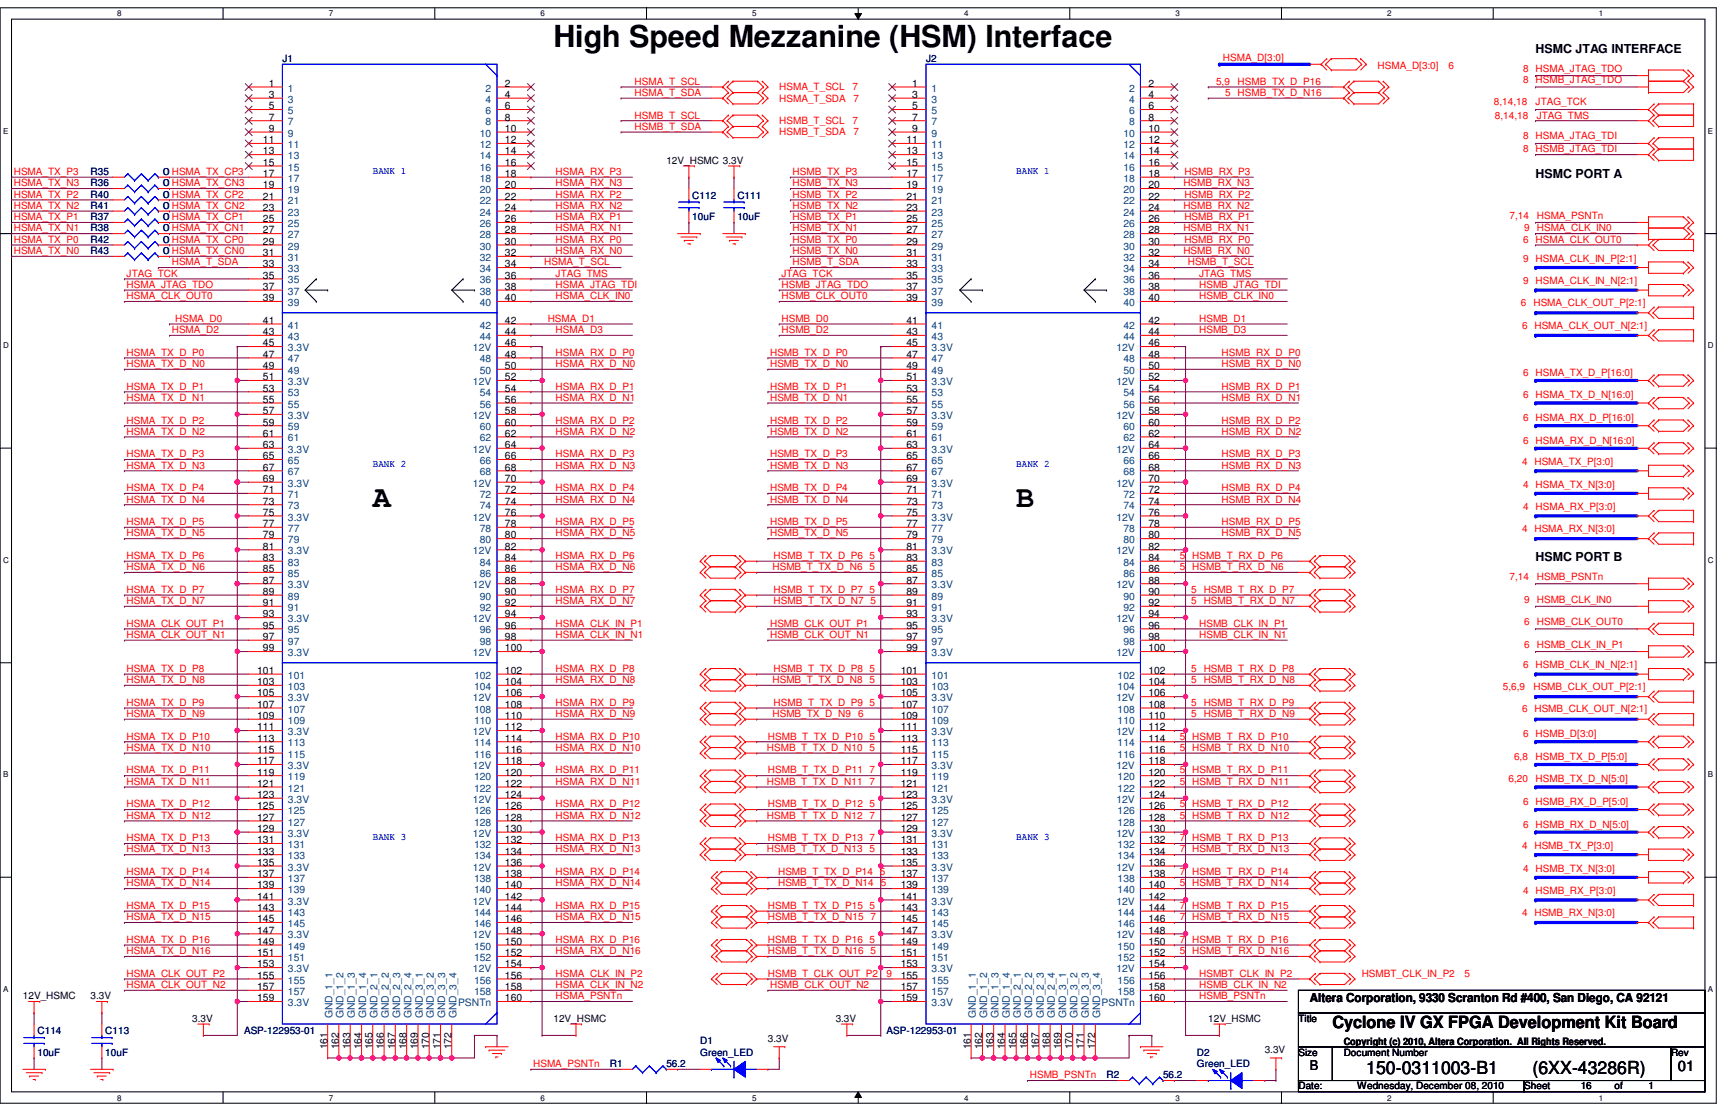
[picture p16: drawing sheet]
<svg xmlns="http://www.w3.org/2000/svg" width="432mm" height="279mm" viewBox="0 0 432 279" stroke-linecap="round" stroke-linejoin="round" font-family="sans-serif">
<defs><g id="words">
<g font-size="7.6">
<text x="138.2" y="11.8">High Speed Mezzanine (HSM) Interface</text>
<text x="93.1" y="126.7">A</text>
<text x="253.8" y="126.7">B</text>
</g>
<g font-size="4.5">
<text x="341.2" y="268.2">150-0311003-B1</text>
<text x="382.7" y="268.2">(6XX-43286R)</text>
</g>
<text font-size="4.2" x="332.7" y="256.8">Cyclone IV GX FPGA Development Kit Board</text>
<text font-size="3.6" x="419" y="267.4">01</text>
<text font-size="3.3" x="327.1" y="267.2">B</text>
<g font-size="3.1">
<text x="383.5" y="13.3">HSMC JTAG INTERFACE</text>
<text x="383.5" y="44.3">HSMC PORT A</text>
<text x="383.5" y="140.2">HSMC PORT B</text>
<text x="327.1" y="250.1">Altera Corporation, 9330 Scranton Rd #400, San Diego, CA 92121</text>
</g>
<g font-size="2.5" fill="#000080">
<text x="70.5" y="15.5">J1</text>
<text x="231.3" y="15.5">J2</text>
<text x="22.6" y="43.7">R35</text>
<text x="22.6" y="46.5">R36</text>
<text x="40.6" y="43.7">0 HSMA_TX_CP3</text>
<text x="40.6" y="46.5">0 HSMA_TX_CN3</text>
<text x="22.6" y="52.2">R41</text>
<text x="22.6" y="49.3">R40</text>
<text x="40.6" y="52.2">0 HSMA_TX_CN2</text>
<text x="40.6" y="49.3">0 HSMA_TX_CP2</text>
<text x="172.9" y="49.6">C112</text>
<text x="184.1" y="49.6">C111</text>
<text x="22.6" y="54.9">R37</text>
<text x="22.6" y="57.8">R38</text>
<text x="40.6" y="54.9">0 HSMA_TX_CP1</text>
<text x="40.6" y="57.8">0 HSMA_TX_CN1</text>
<text x="172.9" y="54.9">10uF</text>
<text x="184.1" y="54.9">10uF</text>
<text x="22.6" y="60.6">R42</text>
<text x="22.6" y="63.4">R43</text>
<text x="40.6" y="60.6">0 HSMA_TX_CP0</text>
<text x="40.6" y="63.4">0 HSMA_TX_CN0</text>
<text x="9.4" y="258.2">C114</text>
<text x="9.4" y="263.6">10uF</text>
<text x="26.3" y="258.2">C113</text>
<text x="26.3" y="263.6">10uF</text>
<text x="61" y="258.2">ASP-122953-01</text>
<text x="174.9" y="260.8">D1</text>
<text x="174.9" y="263.6">Green_LED</text>
<text x="221.4" y="258.2">ASP-122953-01</text>
<text x="298.9" y="263.6">D2</text>
<text x="152.3" y="266.4">R1</text>
<text x="166.4" y="266.4">56.2</text>
<text x="276.4" y="269.2">R2</text>
<text x="290.4" y="269.2">56.2</text>
<text x="298.9" y="266.4">Green_LED</text>
</g>
<g font-size="2.5" fill="#f00">
<text x="305.4" y="15.2">HSMA_D[3:0]</text>
<text x="344" y="17.2">HSMA_D[3:0]</text>
<text x="361.8" y="17.2">6</text>
<text x="158.5" y="24">HSMA_T_SDA</text>
<text x="158.5" y="21.2">HSMA_T_SCL</text>
<text x="194.6" y="22.5">HSMA_T_SCL</text>
<text x="212.9" y="22.5">7</text>
<text x="303.7" y="21.1">5,9</text>
<text x="306" y="24">5 HSMB_TX_D_N16</text>
<text x="309.1" y="21.1">HSMB_TX_D_P16</text>
<text x="380.4" y="18">8 HSMA_JTAG_TDO</text>
<text x="380.4" y="20.8">8 HSMB_JTAG_TDO</text>
<text x="158.5" y="29.6">HSMB_T_SCL</text>
<text x="194.6" y="25.4">HSMA_T_SDA</text>
<text x="213.2" y="25.4">7</text>
<text x="373.1" y="26.2">8,14,18</text>
<text x="373.3" y="29.6">8,14,18</text>
<text x="383.5" y="26.2">JTAG_TCK</text>
<text x="383.8" y="29.6">JTAG_TMS</text>
<text x="158.5" y="32.4">HSMB_T_SDA</text>
<text x="194.6" y="33.8">HSMB_T_SDA</text>
<text x="194.6" y="31">HSMB_T_SCL</text>
<text x="212.9" y="31">7</text>
<text x="213.2" y="33.8">7</text>
<text x="380.4" y="34.7">8 HSMA_JTAG_TDI</text>
<text x="380.4" y="38.1">8 HSMB_JTAG_TDI</text>
<text x="3.4" y="46.5">HSMA_TX_N3</text>
<text x="3.4" y="43.7">HSMA_TX_P3</text>
<text x="138.8" y="46.5">HSMA_RX_N3</text>
<text x="138.8" y="43.7">HSMA_RX_P3</text>
<text x="198" y="46.5">HSMB_TX_N3</text>
<text x="198" y="43.7">HSMB_TX_P3</text>
<text x="295.5" y="46.5">HSMB_RX_N3</text>
<text x="295.8" y="43.7">HSMB_RX_P3</text>
<text x="3.4" y="52.2">HSMA_TX_N2</text>
<text x="3.4" y="49.4">HSMA_TX_P2</text>
<text x="138.8" y="52.2">HSMA_RX_N2</text>
<text x="138.8" y="49.4">HSMA_RX_P2</text>
<text x="198" y="52.2">HSMB_TX_N2</text>
<text x="198" y="49.4">HSMB_TX_P2</text>
<text x="295.5" y="52.2">HSMB_RX_N2</text>
<text x="295.8" y="49.4">HSMB_RX_P2</text>
<text x="3.4" y="57.8">HSMA_TX_N1</text>
<text x="3.4" y="55">HSMA_TX_P1</text>
<text x="138.8" y="57.8">HSMA_RX_N1</text>
<text x="138.8" y="55">HSMA_RX_P1</text>
<text x="198" y="57.8">HSMB_TX_N1</text>
<text x="198" y="55">HSMB_TX_P1</text>
<text x="295.5" y="57.8">HSMB_RX_N1</text>
<text x="295.8" y="55">HSMB_RX_P1</text>
<text x="377" y="54.7">7,14</text>
<text x="380.7" y="57.8">9 HSMA_CLK_IN0</text>
<text x="383.8" y="54.7">HSMA_PSNTn</text>
<text x="3.4" y="63.5">HSMA_TX_N0</text>
<text x="3.4" y="60.6">HSMA_TX_P0</text>
<text x="138.8" y="63.5">HSMA_RX_N0</text>
<text x="138.8" y="60.6">HSMA_RX_P0</text>
<text x="198" y="63.5">HSMB_TX_N0</text>
<text x="198" y="60.6">HSMB_TX_P0</text>
<text x="295.5" y="63.5">HSMB_RX_N0</text>
<text x="295.8" y="60.6">HSMB_RX_P0</text>
<text x="380.4" y="60.6">6 HSMA_CLK_OUT0</text>
<text x="380.4" y="65.4">9 HSMA_CLK_IN_P[2:1]</text>
<text x="31.6" y="71.9">HSMA_JTAG_TDO</text>
<text x="31.6" y="69.1">JTAG_TCK</text>
<text x="42.9" y="66.3">HSMA_T_SDA</text>
<text x="135.9" y="66.3">HSMA_T_SCL</text>
<text x="138.8" y="71.9">HSMA_JTAG_TDI</text>
<text x="138.8" y="69.1">JTAG_TMS</text>
<text x="195.2" y="71.9">HSMB_JTAG_TDO</text>
<text x="195.2" y="69.1">JTAG_TCK</text>
<text x="198" y="66.3">HSMB_T_SDA</text>
<text x="296.6" y="66.3">HSMB_T_SCL</text>
<text x="299.5" y="71.9">HSMB_JTAG_TDI</text>
<text x="299.5" y="69.1">JTAG_TMS</text>
<text x="380.4" y="71">9 HSMA_CLK_IN_N[2:1]</text>
<text x="31.6" y="74.7">HSMA_CLK_OUT0</text>
<text x="138.8" y="74.7">HSMA_CLK_IN0</text>
<text x="195.2" y="74.7">HSMB_CLK_OUT0</text>
<text x="299.5" y="74.7">HSMB_CLK_IN0</text>
<text x="379.8" y="76.4">6 HSMA_CLK_OUT_P[2:1]</text>
<text x="42.9" y="83.2">HSMA_D2</text>
<text x="43.7" y="80.3">HSMA_D0</text>
<text x="136.8" y="80.3">HSMA_D1</text>
<text x="138.8" y="83.2">HSMA_D3</text>
<text x="195.2" y="80.3">HSMB_D0</text>
<text x="195.2" y="83.2">HSMB_D2</text>
<text x="299.5" y="80.3">HSMB_D1</text>
<text x="299.5" y="83.2">HSMB_D3</text>
<text x="380.1" y="82">6 HSMA_CLK_OUT_N[2:1]</text>
<text x="31.6" y="88.8">HSMA_TX_D_P0</text>
<text x="138.8" y="88.8">HSMA_RX_D_P0</text>
<text x="192.3" y="88.8">HSMB_TX_D_P0</text>
<text x="305.1" y="88.8">HSMB_RX_D_P0</text>
<text x="31.6" y="91.7">HSMA_TX_D_N0</text>
<text x="138.8" y="91.7">HSMA_RX_D_N0</text>
<text x="192.3" y="91.7">HSMB_TX_D_N0</text>
<text x="305.1" y="91.7">HSMB_RX_D_N0</text>
<text x="380.4" y="93.9">6 HSMA_TX_D_P[16:0]</text>
<text x="31.6" y="97.3">HSMA_TX_D_P1</text>
<text x="31.6" y="100.1">HSMA_TX_D_N1</text>
<text x="138.8" y="97.3">HSMA_RX_D_P1</text>
<text x="138.8" y="100.1">HSMA_RX_D_N1</text>
<text x="192.3" y="100.1">HSMB_TX_D_N1</text>
<text x="192.3" y="97.3">HSMB_TX_D_P1</text>
<text x="305.1" y="100.1">HSMB_RX_D_N1</text>
<text x="305.1" y="97.3">HSMB_RX_D_P1</text>
<text x="380.4" y="99.5">6 HSMA_TX_D_N[16:0]</text>
<text x="31.6" y="105.7">HSMA_TX_D_P2</text>
<text x="138.8" y="105.7">HSMA_RX_D_P2</text>
<text x="192.3" y="105.7">HSMB_TX_D_P2</text>
<text x="305.1" y="105.7">HSMB_RX_D_P2</text>
<text x="380.4" y="105.2">6 HSMA_RX_D_P[16:0]</text>
<text x="31.6" y="108.5">HSMA_TX_D_N2</text>
<text x="138.8" y="108.5">HSMA_RX_D_N2</text>
<text x="192.3" y="108.5">HSMB_TX_D_N2</text>
<text x="305.1" y="108.5">HSMB_RX_D_N2</text>
<text x="380.4" y="110.8">6 HSMA_RX_D_N[16:0]</text>
<text x="31.6" y="114.2">HSMA_TX_D_P3</text>
<text x="31.6" y="117">HSMA_TX_D_N3</text>
<text x="138.8" y="114.2">HSMA_RX_D_P3</text>
<text x="138.8" y="117">HSMA_RX_D_N3</text>
<text x="192.3" y="117">HSMB_TX_D_N3</text>
<text x="192.3" y="114.2">HSMB_TX_D_P3</text>
<text x="305.1" y="114.2">HSMB_RX_D_P3</text>
<text x="305.1" y="117">HSMB_RX_D_N3</text>
<text x="380.1" y="116.1">4 HSMA_TX_P[3:0]</text>
<text x="31.6" y="122.6">HSMA_TX_D_P4</text>
<text x="31.6" y="125.5">HSMA_TX_D_N4</text>
<text x="138.8" y="122.6">HSMA_RX_D_P4</text>
<text x="138.8" y="125.5">HSMA_RX_D_N4</text>
<text x="192.3" y="125.5">HSMB_TX_D_N4</text>
<text x="192.3" y="122.6">HSMB_TX_D_P4</text>
<text x="305.1" y="125.5">HSMB_RX_D_N4</text>
<text x="305.1" y="122.6">HSMB_RX_D_P4</text>
<text x="380.4" y="121.8">4 HSMA_TX_N[3:0]</text>
<text x="31.6" y="131.1">HSMA_TX_D_P5</text>
<text x="138.8" y="131.1">HSMA_RX_D_P5</text>
<text x="192.3" y="131.1">HSMB_TX_D_P5</text>
<text x="305.1" y="131.1">HSMB_RX_D_P5</text>
<text x="380.4" y="127.4">4 HSMA_RX_P[3:0]</text>
<text x="31.6" y="133.9">HSMA_TX_D_N5</text>
<text x="138.8" y="133.9">HSMA_RX_D_N5</text>
<text x="192.3" y="133.9">HSMB_TX_D_N5</text>
<text x="305.1" y="133.9">HSMB_RX_D_N5</text>
<text x="380.1" y="132.8">4 HSMA_RX_N[3:0]</text>
<text x="31.6" y="139.6">HSMA_TX_D_P6</text>
<text x="31.6" y="142.4">HSMA_TX_D_N6</text>
<text x="138.8" y="139.6">HSMA_RX_D_P6</text>
<text x="138.8" y="142.4">HSMA_RX_D_N6</text>
<text x="192.9" y="142.4">HSMB_T_TX_D_N6 5</text>
<text x="193.2" y="139.5">HSMB_T_TX_D_P6 5</text>
<text x="294.7" y="142.4">5</text>
<text x="294.7" y="139.5">5</text>
<text x="297.8" y="142.4">HSMB_T_RX_D_N6</text>
<text x="297.8" y="139.5">HSMB_T_RX_D_P6</text>
<text x="31.6" y="148">HSMA_TX_D_P7</text>
<text x="138.8" y="148">HSMA_RX_D_P7</text>
<text x="193.2" y="148">HSMB_T_TX_D_P7 5</text>
<text x="297.5" y="148">5 HSMB_T_RX_D_P7</text>
<text x="377" y="144.9">7,14</text>
<text x="383.8" y="144.9">HSMB_PSNTn</text>
<text x="31.6" y="150.8">HSMA_TX_D_N7</text>
<text x="138.8" y="150.8">HSMA_RX_D_N7</text>
<text x="193.2" y="150.8">HSMB_T_TX_D_N7 5</text>
<text x="297.5" y="150.8">5 HSMB_T_RX_D_N7</text>
<text x="380.7" y="150.5">9 HSMB_CLK_IN0</text>
<text x="31.6" y="156.5">HSMA_CLK_OUT_P1</text>
<text x="31.6" y="159.3">HSMA_CLK_OUT_N1</text>
<text x="138.8" y="156.5">HSMA_CLK_IN_P1</text>
<text x="138.8" y="159.3">HSMA_CLK_IN_N1</text>
<text x="192.3" y="156.5">HSMB_CLK_OUT_P1</text>
<text x="192.3" y="159.3">HSMB_CLK_OUT_N1</text>
<text x="299.5" y="156.5">HSMB_CLK_IN_P1</text>
<text x="299.5" y="159.3">HSMB_CLK_IN_N1</text>
<text x="380.7" y="156.2">6 HSMB_CLK_OUT0</text>
<text x="380.7" y="161.8">6 HSMB_CLK_IN_P1</text>
<text x="31.6" y="167.8">HSMA_TX_D_P8</text>
<text x="138.8" y="167.8">HSMA_RX_D_P8</text>
<text x="193.2" y="167.7">HSMB_T_TX_D_P8 5</text>
<text x="297.5" y="167.7">5 HSMB_T_RX_D_P8</text>
<text x="380.4" y="166.9">6 HSMB_CLK_IN_N[2:1]</text>
<text x="31.6" y="170.6">HSMA_TX_D_N8</text>
<text x="138.8" y="170.6">HSMA_RX_D_N8</text>
<text x="192.9" y="170.6">HSMB_T_TX_D_N8 5</text>
<text x="297.5" y="170.6">5 HSMB_T_RX_D_N8</text>
<text x="375.3" y="172.3">5,6,9</text>
<text x="382.9" y="172.3">HSMB_CLK_OUT_P[2:1]</text>
<text x="31.6" y="176.2">HSMA_TX_D_P9</text>
<text x="31.6" y="179">HSMA_TX_D_N9</text>
<text x="138.8" y="176.2">HSMA_RX_D_P9</text>
<text x="138.8" y="179">HSMA_RX_D_N9</text>
<text x="192.9" y="179">HSMB_TX_D_N9</text>
<text x="193.2" y="176.2">HSMB_T_TX_D_P9 5</text>
<text x="214.3" y="179">6</text>
<text x="297.5" y="176.2">5 HSMB_T_RX_D_P9</text>
<text x="297.5" y="179">5 HSMB_T_RX_D_N9</text>
<text x="380.1" y="177.9">6 HSMB_CLK_OUT_N[2:1]</text>
<text x="31.6" y="184.7">HSMA_TX_D_P10</text>
<text x="138.8" y="184.7">HSMA_RX_D_P10</text>
<text x="191.8" y="184.7">HSMB_T_TX_D_P10 5</text>
<text x="294.7" y="184.7">5</text>
<text x="297.8" y="184.7">HSMB_T_RX_D_P10</text>
<text x="380.4" y="184.1">6 HSMB_D[3:0]</text>
<text x="31.6" y="187.5">HSMA_TX_D_N10</text>
<text x="138.8" y="187.5">HSMA_RX_D_N10</text>
<text x="191.5" y="187.5">HSMB_T_TX_D_N10 5</text>
<text x="294.7" y="187.5">5</text>
<text x="297.8" y="187.5">HSMB_T_RX_D_N10</text>
<text x="378.1" y="189.7">6,8</text>
<text x="383.5" y="189.7">HSMB_TX_D_P[5:0]</text>
<text x="31.6" y="193.1">HSMA_TX_D_P11</text>
<text x="31.6" y="196">HSMA_TX_D_N11</text>
<text x="138.8" y="193.1">HSMA_RX_D_P11</text>
<text x="138.8" y="196">HSMA_RX_D_N11</text>
<text x="191.5" y="195.9">HSMB_T_TX_D_N11 7</text>
<text x="191.8" y="193.1">HSMB_T_TX_D_P11 7</text>
<text x="294.7" y="195.9">5</text>
<text x="294.7" y="193.1">5</text>
<text x="297.8" y="195.9">HSMB_T_RX_D_N11</text>
<text x="297.8" y="193.1">HSMB_T_RX_D_P11</text>
<text x="376.7" y="195.4">6,20</text>
<text x="383.5" y="195.4">HSMB_TX_D_N[5:0]</text>
<text x="31.6" y="201.6">HSMA_TX_D_P12</text>
<text x="138.8" y="201.6">HSMA_RX_D_P12</text>
<text x="191.8" y="201.5">HSMB_T_TX_D_P12 5</text>
<text x="294.7" y="201.5">5</text>
<text x="297.8" y="201.5">HSMB_T_RX_D_P12</text>
<text x="380.4" y="201">6 HSMB_RX_D_P[5:0]</text>
<text x="31.6" y="204.4">HSMA_TX_D_N12</text>
<text x="138.8" y="204.4">HSMA_RX_D_N12</text>
<text x="191.5" y="204.4">HSMB_T_TX_D_N12 7</text>
<text x="294.7" y="204.4">5</text>
<text x="297.8" y="204.4">HSMB_T_RX_D_N12</text>
<text x="380.4" y="206.6">6 HSMB_RX_D_N[5:0]</text>
<text x="31.6" y="210.1">HSMA_TX_D_P13</text>
<text x="31.6" y="212.9">HSMA_TX_D_N13</text>
<text x="138.8" y="210.1">HSMA_RX_D_P13</text>
<text x="138.8" y="212.9">HSMA_RX_D_N13</text>
<text x="191.5" y="212.9">HSMB_T_TX_D_N13 5</text>
<text x="191.8" y="210">HSMB_T_TX_D_P13 7</text>
<text x="294.7" y="210">7</text>
<text x="294.7" y="212.9">7</text>
<text x="297.8" y="210">HSMB_T_RX_D_P13</text>
<text x="297.8" y="212.9">HSMB_T_RX_D_N13</text>
<text x="380.1" y="212">4 HSMB_TX_P[3:0]</text>
<text x="31.6" y="218.5">HSMA_TX_D_P14</text>
<text x="31.6" y="221.3">HSMA_TX_D_N14</text>
<text x="138.8" y="218.5">HSMA_RX_D_P14</text>
<text x="138.8" y="221.3">HSMA_RX_D_N14</text>
<text x="194.3" y="221.3">HSMB_T_TX_D_N14 5</text>
<text x="194.3" y="218.5">HSMB_T_TX_D_P14 5</text>
<text x="294.7" y="218.5">7</text>
<text x="294.7" y="221.3">5</text>
<text x="297.8" y="218.5">HSMB_T_RX_D_P14</text>
<text x="297.8" y="221.3">HSMB_T_RX_D_N14</text>
<text x="380.4" y="217.6">4 HSMB_TX_N[3:0]</text>
<text x="31.6" y="226.9">HSMA_TX_D_P15</text>
<text x="138.8" y="226.9">HSMA_RX_D_P15</text>
<text x="191.8" y="226.9">HSMB_T_TX_D_P15 5</text>
<text x="294.7" y="226.9">7</text>
<text x="297.8" y="226.9">HSMB_T_RX_D_P15</text>
<text x="380.4" y="223.3">4 HSMB_RX_P[3:0]</text>
<text x="31.6" y="229.8">HSMA_TX_D_N15</text>
<text x="138.8" y="229.8">HSMA_RX_D_N15</text>
<text x="191.8" y="229.7">HSMB_T_TX_D_N15 7</text>
<text x="294.7" y="229.7">7</text>
<text x="297.8" y="229.7">HSMB_T_RX_D_N15</text>
<text x="380.1" y="228.6">4 HSMB_RX_N[3:0]</text>
<text x="31.6" y="235.4">HSMA_TX_D_P16</text>
<text x="31.6" y="238.3">HSMA_TX_D_N16</text>
<text x="138.8" y="235.4">HSMA_RX_D_P16</text>
<text x="138.8" y="238.3">HSMA_RX_D_N16</text>
<text x="191.8" y="235.4">HSMB_T_TX_D_P16 5</text>
<text x="191.8" y="238.2">HSMB_T_TX_D_N16 5</text>
<text x="294.7" y="235.4">7</text>
<text x="294.7" y="238.2">5</text>
<text x="297.8" y="235.4">HSMB_T_RX_D_P16</text>
<text x="297.8" y="238.2">HSMB_T_RX_D_N16</text>
<text x="31.6" y="243.9">HSMA_CLK_OUT_P2</text>
<text x="138.8" y="243.9">HSMA_CLK_IN_P2</text>
<text x="191.8" y="243.8">HSMB_T_CLK_OUT_P2</text>
<text x="221.4" y="243.8">9</text>
<text x="299.5" y="243.9">HSMBT_CLK_IN_P2</text>
<text x="340.1" y="243.8">HSMBT_CLK_IN_P2</text>
<text x="365.7" y="243.8">5</text>
<text x="31.6" y="246.7">HSMA_CLK_OUT_N2</text>
<text x="138.8" y="246.7">HSMA_CLK_IN_N2</text>
<text x="138.8" y="249.5">HSMA_PSNTn</text>
<text x="192.3" y="246.7">HSMB_CLK_OUT_N2</text>
<text x="299.5" y="246.7">HSMB_CLK_IN_N2</text>
<text x="299.5" y="249.5">HSMB_PSNTn</text>
<text x="133.1" y="266.4">HSMA_PSNTn</text>
<text x="257.2" y="269.2">HSMB_PSNTn</text>
</g>
<g font-size="2.5">
<text x="67.1" y="21.7">1</text>
<text x="126.1" y="21.7">2</text>
<text x="227.8" y="21.7">1</text>
<text x="286.8" y="21.7">2</text>
<text x="67.1" y="24.5">3</text>
<text x="67.1" y="27.3">5</text>
<text x="126.1" y="24.5">4</text>
<text x="126.1" y="27.3">6</text>
<text x="227.8" y="24.5">3</text>
<text x="227.8" y="27.3">5</text>
<text x="286.8" y="24.5">4</text>
<text x="286.8" y="27.3">6</text>
<text x="65.7" y="35.8">11</text>
<text x="67.1" y="30.1">7</text>
<text x="67.1" y="32.9">9</text>
<text x="126.1" y="30.1">8</text>
<text x="126.1" y="32.9">10</text>
<text x="126.1" y="35.8">12</text>
<text x="226.4" y="35.8">11</text>
<text x="227.8" y="30.1">7</text>
<text x="227.8" y="32.9">9</text>
<text x="286.8" y="30.1">8</text>
<text x="286.8" y="32.9">10</text>
<text x="286.8" y="35.8">12</text>
<text x="65.7" y="38.6">13</text>
<text x="65.7" y="41.4">15</text>
<text x="126.1" y="38.6">14</text>
<text x="126.1" y="41.4">16</text>
<text x="166.4" y="40.9">12V_HSMC 3.3V</text>
<text x="226.4" y="38.6">13</text>
<text x="226.4" y="41.4">15</text>
<text x="286.8" y="38.6">14</text>
<text x="286.8" y="41.4">16</text>
<text x="65.7" y="44.2">17</text>
<text x="65.7" y="47">19</text>
<text x="126.1" y="44.2">18</text>
<text x="126.1" y="47">20</text>
<text x="226.4" y="44.2">17</text>
<text x="226.4" y="47">19</text>
<text x="286.8" y="44.2">18</text>
<text x="286.8" y="47">20</text>
<text x="65.7" y="49.9">21</text>
<text x="65.7" y="52.7">23</text>
<text x="126.1" y="49.9">22</text>
<text x="126.1" y="52.7">24</text>
<text x="226.4" y="49.9">21</text>
<text x="226.4" y="52.7">23</text>
<text x="286.8" y="49.9">22</text>
<text x="286.8" y="52.7">24</text>
<text x="65.7" y="55.5">25</text>
<text x="65.7" y="58.3">27</text>
<text x="126.1" y="55.5">26</text>
<text x="126.1" y="58.3">28</text>
<text x="226.4" y="55.5">25</text>
<text x="226.4" y="58.3">27</text>
<text x="286.8" y="55.5">26</text>
<text x="286.8" y="58.3">28</text>
<text x="65.7" y="61.1">29</text>
<text x="65.7" y="64">31</text>
<text x="126.1" y="61.1">30</text>
<text x="126.1" y="64">32</text>
<text x="226.4" y="61.1">29</text>
<text x="226.4" y="64">31</text>
<text x="286.8" y="61.1">30</text>
<text x="286.8" y="64">32</text>
<text x="65.7" y="66.8">33</text>
<text x="65.7" y="69.6">35</text>
<text x="126.1" y="66.8">34</text>
<text x="126.1" y="69.6">36</text>
<text x="226.4" y="66.8">33</text>
<text x="226.4" y="69.6">35</text>
<text x="286.8" y="66.8">34</text>
<text x="286.8" y="69.6">36</text>
<text x="65.7" y="72.4">37</text>
<text x="65.7" y="75.2">39</text>
<text x="126.1" y="72.4">38</text>
<text x="126.1" y="75.2">40</text>
<text x="226.4" y="72.4">37</text>
<text x="226.4" y="75.2">39</text>
<text x="286.8" y="72.4">38</text>
<text x="286.8" y="75.2">40</text>
<text x="65.7" y="80.9">41</text>
<text x="65.7" y="83.7">43</text>
<text x="126.1" y="80.9">42</text>
<text x="126.1" y="83.7">44</text>
<text x="226.4" y="80.9">41</text>
<text x="226.4" y="83.7">43</text>
<text x="286.8" y="80.9">42</text>
<text x="286.8" y="83.7">44</text>
<text x="65.7" y="86.5">45</text>
<text x="65.7" y="89.3">47</text>
<text x="126.1" y="86.5">46</text>
<text x="126.1" y="89.3">48</text>
<text x="226.4" y="86.5">45</text>
<text x="226.4" y="89.3">47</text>
<text x="286.8" y="86.5">46</text>
<text x="286.8" y="89.3">48</text>
<text x="65.7" y="92.2">49</text>
<text x="65.7" y="95">51</text>
<text x="126.1" y="92.2">50</text>
<text x="126.1" y="95">52</text>
<text x="226.4" y="92.2">49</text>
<text x="226.4" y="95">51</text>
<text x="286.8" y="92.2">50</text>
<text x="286.8" y="95">52</text>
<text x="65.7" y="97.8">53</text>
<text x="65.7" y="100.6">55</text>
<text x="126.1" y="97.8">54</text>
<text x="126.1" y="100.6">56</text>
<text x="226.4" y="97.8">53</text>
<text x="226.4" y="100.6">55</text>
<text x="286.8" y="97.8">54</text>
<text x="286.8" y="100.6">56</text>
<text x="65.7" y="103.4">57</text>
<text x="65.7" y="106.3">59</text>
<text x="126.1" y="103.4">58</text>
<text x="126.1" y="106.3">60</text>
<text x="226.4" y="103.4">57</text>
<text x="226.4" y="106.3">59</text>
<text x="286.8" y="103.4">58</text>
<text x="286.8" y="106.3">60</text>
<text x="65.7" y="109.1">61</text>
<text x="65.7" y="111.9">63</text>
<text x="126.1" y="109.1">62</text>
<text x="126.1" y="111.9">64</text>
<text x="226.4" y="109.1">61</text>
<text x="226.4" y="111.9">63</text>
<text x="286.8" y="109.1">62</text>
<text x="286.8" y="111.9">64</text>
<text x="65.7" y="114.7">65</text>
<text x="65.7" y="117.5">67</text>
<text x="126.1" y="114.7">66</text>
<text x="126.1" y="117.5">68</text>
<text x="226.4" y="114.7">65</text>
<text x="226.4" y="117.5">67</text>
<text x="286.8" y="114.7">66</text>
<text x="286.8" y="117.5">68</text>
<text x="65.7" y="120.4">69</text>
<text x="65.7" y="123.1">71</text>
<text x="65.7" y="126">73</text>
<text x="126.1" y="120.4">70</text>
<text x="126.1" y="123.1">72</text>
<text x="126.1" y="126">74</text>
<text x="226.4" y="120.4">69</text>
<text x="226.4" y="123.1">71</text>
<text x="226.4" y="126">73</text>
<text x="286.8" y="120.4">70</text>
<text x="286.8" y="123.1">72</text>
<text x="286.8" y="126">74</text>
<text x="65.7" y="128.8">75</text>
<text x="65.7" y="131.6">77</text>
<text x="126.1" y="128.8">76</text>
<text x="126.1" y="131.6">78</text>
<text x="226.4" y="128.8">75</text>
<text x="226.4" y="131.6">77</text>
<text x="286.8" y="128.8">76</text>
<text x="286.8" y="131.6">78</text>
<text x="65.7" y="134.5">79</text>
<text x="65.7" y="137.2">81</text>
<text x="126.1" y="134.5">80</text>
<text x="126.1" y="137.2">82</text>
<text x="226.4" y="134.5">79</text>
<text x="226.4" y="137.2">81</text>
<text x="286.8" y="134.5">80</text>
<text x="286.8" y="137.2">82</text>
<text x="65.7" y="140.1">83</text>
<text x="65.7" y="142.9">85</text>
<text x="126.1" y="140.1">84</text>
<text x="126.1" y="142.9">86</text>
<text x="226.4" y="140.1">83</text>
<text x="226.4" y="142.9">85</text>
<text x="286.8" y="140.1">84</text>
<text x="286.8" y="142.9">86</text>
<text x="65.7" y="145.7">87</text>
<text x="65.7" y="148.5">89</text>
<text x="126.1" y="145.7">88</text>
<text x="126.1" y="148.5">90</text>
<text x="226.4" y="145.7">87</text>
<text x="226.4" y="148.5">89</text>
<text x="286.8" y="145.7">88</text>
<text x="286.8" y="148.5">90</text>
<text x="65.7" y="151.3">91</text>
<text x="65.7" y="154.2">93</text>
<text x="126.1" y="151.3">92</text>
<text x="126.1" y="154.2">94</text>
<text x="226.4" y="151.3">91</text>
<text x="226.4" y="154.2">93</text>
<text x="286.8" y="151.3">92</text>
<text x="286.8" y="154.2">94</text>
<text x="65.7" y="157">95</text>
<text x="65.7" y="159.8">97</text>
<text x="126.1" y="157">96</text>
<text x="126.1" y="159.8">98</text>
<text x="226.4" y="157">95</text>
<text x="226.4" y="159.8">97</text>
<text x="286.8" y="157">96</text>
<text x="286.8" y="159.8">98</text>
<text x="65.7" y="162.6">99</text>
<text x="126.1" y="162.6">100</text>
<text x="226.4" y="162.6">99</text>
<text x="286.8" y="162.6">100</text>
<text x="64.2" y="168.3">101</text>
<text x="64.2" y="171.1">103</text>
<text x="64.2" y="173.9">105</text>
<text x="126.1" y="168.3">102</text>
<text x="126.1" y="171.1">104</text>
<text x="126.1" y="173.9">106</text>
<text x="225" y="168.3">101</text>
<text x="225" y="171.1">103</text>
<text x="225" y="173.9">105</text>
<text x="286.8" y="168.3">102</text>
<text x="286.8" y="171.1">104</text>
<text x="286.8" y="173.9">106</text>
<text x="64.2" y="176.7">107</text>
<text x="64.2" y="179.5">109</text>
<text x="126.1" y="176.7">108</text>
<text x="126.1" y="179.5">110</text>
<text x="225" y="176.7">107</text>
<text x="225" y="179.5">109</text>
<text x="286.8" y="176.7">108</text>
<text x="286.8" y="179.5">110</text>
<text x="64.2" y="182.4">111</text>
<text x="64.2" y="185.2">113</text>
<text x="126.1" y="182.4">112</text>
<text x="126.1" y="185.2">114</text>
<text x="225" y="182.4">111</text>
<text x="225" y="185.2">113</text>
<text x="286.8" y="182.4">112</text>
<text x="286.8" y="185.2">114</text>
<text x="64.2" y="188">115</text>
<text x="64.2" y="190.8">117</text>
<text x="126.1" y="188">116</text>
<text x="126.1" y="190.8">118</text>
<text x="225" y="188">115</text>
<text x="225" y="190.8">117</text>
<text x="286.8" y="188">116</text>
<text x="286.8" y="190.8">118</text>
<text x="64.2" y="193.6">119</text>
<text x="64.2" y="196.5">121</text>
<text x="126.1" y="193.6">120</text>
<text x="126.1" y="196.5">122</text>
<text x="225" y="193.6">119</text>
<text x="225" y="196.5">121</text>
<text x="286.8" y="193.6">120</text>
<text x="286.8" y="196.5">122</text>
<text x="64.2" y="199.3">123</text>
<text x="64.2" y="202.1">125</text>
<text x="126.1" y="199.3">124</text>
<text x="126.1" y="202.1">126</text>
<text x="225" y="199.3">123</text>
<text x="225" y="202.1">125</text>
<text x="286.8" y="199.3">124</text>
<text x="286.8" y="202.1">126</text>
<text x="64.2" y="204.9">127</text>
<text x="64.2" y="207.7">129</text>
<text x="126.1" y="204.9">128</text>
<text x="126.1" y="207.7">130</text>
<text x="225" y="204.9">127</text>
<text x="225" y="207.7">129</text>
<text x="286.8" y="204.9">128</text>
<text x="286.8" y="207.7">130</text>
<text x="64.2" y="210.6">131</text>
<text x="64.2" y="213.4">133</text>
<text x="126.1" y="210.6">132</text>
<text x="126.1" y="213.4">134</text>
<text x="225" y="210.6">131</text>
<text x="225" y="213.4">133</text>
<text x="286.8" y="210.6">132</text>
<text x="286.8" y="213.4">134</text>
<text x="64.2" y="216.2">135</text>
<text x="64.2" y="219">137</text>
<text x="64.2" y="221.8">139</text>
<text x="126.1" y="216.2">136</text>
<text x="126.1" y="219">138</text>
<text x="126.1" y="221.8">140</text>
<text x="225" y="216.2">135</text>
<text x="225" y="219">137</text>
<text x="225" y="221.8">139</text>
<text x="286.8" y="216.2">136</text>
<text x="286.8" y="219">138</text>
<text x="286.8" y="221.8">140</text>
<text x="64.2" y="224.7">141</text>
<text x="64.2" y="227.5">143</text>
<text x="126.1" y="224.7">142</text>
<text x="126.1" y="227.5">144</text>
<text x="225" y="224.7">141</text>
<text x="225" y="227.5">143</text>
<text x="286.8" y="224.7">142</text>
<text x="286.8" y="227.5">144</text>
<text x="64.2" y="230.3">145</text>
<text x="64.2" y="233.1">147</text>
<text x="126.1" y="230.3">146</text>
<text x="126.1" y="233.1">148</text>
<text x="225" y="230.3">145</text>
<text x="225" y="233.1">147</text>
<text x="286.8" y="230.3">146</text>
<text x="286.8" y="233.1">148</text>
<text x="64.2" y="235.9">149</text>
<text x="64.2" y="238.8">151</text>
<text x="126.1" y="235.9">150</text>
<text x="126.1" y="238.8">152</text>
<text x="225" y="235.9">149</text>
<text x="225" y="238.8">151</text>
<text x="286.8" y="235.9">150</text>
<text x="286.8" y="238.8">152</text>
<text x="64.2" y="241.6">153</text>
<text x="64.2" y="244.4">155</text>
<text x="126.1" y="241.6">154</text>
<text x="126.1" y="244.4">156</text>
<text x="225" y="241.6">153</text>
<text x="225" y="244.4">155</text>
<text x="286.8" y="241.6">154</text>
<text x="286.8" y="244.4">156</text>
<text x="5.7" y="249.5">12V_HSMC</text>
<text x="22.6" y="249.5">3.3V</text>
<text x="64.2" y="247.2">157</text>
<text x="64.2" y="250">159</text>
<text x="126.1" y="247.2">158</text>
<text x="126.1" y="250">160</text>
<text x="225" y="247.2">157</text>
<text x="225" y="250">159</text>
<text x="286.8" y="247.2">158</text>
<text x="286.8" y="250">160</text>
<text x="48" y="255.1">3.3V</text>
<text x="138.2" y="255.1">12V_HSMC</text>
<text x="208.7" y="255.1">3.3V</text>
<text x="301.8" y="255.1">12V_HSMC</text>
<text x="324.3" y="255.1">Title</text>
<text x="81.8" y="262" transform="rotate(-90 81.8 262)">161</text>
<text x="84.6" y="262" transform="rotate(-90 84.6 262)">162</text>
<text x="87.4" y="262" transform="rotate(-90 87.4 262)">163</text>
<text x="90.3" y="262" transform="rotate(-90 90.3 262)">164</text>
<text x="93" y="262" transform="rotate(-90 93 262)">165</text>
<text x="95.9" y="262" transform="rotate(-90 95.9 262)">166</text>
<text x="98.7" y="262" transform="rotate(-90 98.7 262)">167</text>
<text x="101.5" y="262" transform="rotate(-90 101.5 262)">168</text>
<text x="104.4" y="262" transform="rotate(-90 104.4 262)">169</text>
<text x="107.1" y="262" transform="rotate(-90 107.1 262)">170</text>
<text x="110" y="262" transform="rotate(-90 110 262)">171</text>
<text x="112.8" y="262" transform="rotate(-90 112.8 262)">172</text>
<text x="191.8" y="260.2">3.3V</text>
<text x="242.5" y="262" transform="rotate(-90 242.5 262)">161</text>
<text x="245.3" y="262" transform="rotate(-90 245.3 262)">162</text>
<text x="248.1" y="262" transform="rotate(-90 248.1 262)">163</text>
<text x="251" y="262" transform="rotate(-90 251 262)">164</text>
<text x="253.7" y="262" transform="rotate(-90 253.7 262)">165</text>
<text x="256.6" y="262" transform="rotate(-90 256.6 262)">166</text>
<text x="259.4" y="262" transform="rotate(-90 259.4 262)">167</text>
<text x="262.2" y="262" transform="rotate(-90 262.2 262)">168</text>
<text x="265" y="262" transform="rotate(-90 265 262)">169</text>
<text x="267.8" y="262" transform="rotate(-90 267.8 262)">170</text>
<text x="270.7" y="262" transform="rotate(-90 270.7 262)">171</text>
<text x="273.5" y="262" transform="rotate(-90 273.5 262)">172</text>
<text x="315.8" y="263">3.3V</text>
<text x="324.3" y="263.6">Size</text>
<text x="335.6" y="260.9">Copyright (c) 2010, Altera Corporation. All Rights Reserved.</text>
<text x="335.6" y="263.6">Document Number</text>
<text x="417.3" y="263.6">Rev</text>
<text x="324.3" y="272">Date:</text>
<text x="339" y="272">Wednesday, December 08, 2010</text>
<text x="380.7" y="272">Sheet</text>
<text x="394.8" y="272">16</text>
<text x="403.2" y="272">of</text>
<text x="411.7" y="272">1</text>
</g>
<g font-size="2.5" fill="#004080">
<text x="71.9" y="22.9">1</text>
<text x="121.3" y="22.9">2</text>
<text x="232.7" y="22.9">1</text>
<text x="282" y="22.9">2</text>
<text x="71.9" y="25.7">3</text>
<text x="71.9" y="28.5">5</text>
<text x="121.3" y="25.7">4</text>
<text x="121.3" y="28.5">6</text>
<text x="232.7" y="25.7">3</text>
<text x="232.7" y="28.5">5</text>
<text x="282" y="25.7">4</text>
<text x="282" y="28.5">6</text>
<text x="71.9" y="31.3">7</text>
<text x="71.9" y="34.1">9</text>
<text x="119.8" y="34.1">10</text>
<text x="121.3" y="31.3">8</text>
<text x="232.7" y="31.3">7</text>
<text x="232.7" y="34.1">9</text>
<text x="280.5" y="34.1">10</text>
<text x="282" y="31.3">8</text>
<text x="71.9" y="37">11</text>
<text x="71.9" y="39.8">13</text>
<text x="119.8" y="37">12</text>
<text x="119.8" y="39.8">14</text>
<text x="232.7" y="37">11</text>
<text x="232.7" y="39.8">13</text>
<text x="280.5" y="37">12</text>
<text x="280.5" y="39.8">14</text>
<text x="71.9" y="42.6">15</text>
<text x="71.9" y="45.4">17</text>
<text x="119.8" y="42.6">16</text>
<text x="119.8" y="45.4">18</text>
<text x="232.7" y="42.6">15</text>
<text x="232.7" y="45.4">17</text>
<text x="280.5" y="42.6">16</text>
<text x="280.5" y="45.4">18</text>
<text x="71.9" y="48.2">19</text>
<text x="71.9" y="51.1">21</text>
<text x="71.9" y="53.8">23</text>
<text x="119.8" y="48.2">20</text>
<text x="119.8" y="51.1">22</text>
<text x="119.8" y="53.8">24</text>
<text x="232.7" y="48.2">19</text>
<text x="232.7" y="51.1">21</text>
<text x="232.7" y="53.8">23</text>
<text x="280.5" y="48.2">20</text>
<text x="280.5" y="51.1">22</text>
<text x="280.5" y="53.8">24</text>
<text x="71.9" y="56.7">25</text>
<text x="71.9" y="59.5">27</text>
<text x="119.8" y="56.7">26</text>
<text x="119.8" y="59.5">28</text>
<text x="232.7" y="56.7">25</text>
<text x="232.7" y="59.5">27</text>
<text x="280.5" y="56.7">26</text>
<text x="280.5" y="59.5">28</text>
<text x="71.9" y="62.3">29</text>
<text x="71.9" y="65.2">31</text>
<text x="119.8" y="62.3">30</text>
<text x="119.8" y="65.2">32</text>
<text x="232.7" y="62.3">29</text>
<text x="232.7" y="65.2">31</text>
<text x="280.5" y="62.3">30</text>
<text x="280.5" y="65.2">32</text>
<text x="71.9" y="67.9">33</text>
<text x="71.9" y="70.8">35</text>
<text x="119.8" y="67.9">34</text>
<text x="119.8" y="70.8">36</text>
<text x="232.7" y="67.9">33</text>
<text x="232.7" y="70.8">35</text>
<text x="280.5" y="67.9">34</text>
<text x="280.5" y="70.8">36</text>
<text x="71.9" y="73.6">37</text>
<text x="71.9" y="76.4">39</text>
<text x="119.8" y="73.6">38</text>
<text x="119.8" y="76.4">40</text>
<text x="232.7" y="73.6">37</text>
<text x="232.7" y="76.4">39</text>
<text x="280.5" y="73.6">38</text>
<text x="280.5" y="76.4">40</text>
<text x="71.9" y="82">41</text>
<text x="119.8" y="82">42</text>
<text x="232.7" y="82">41</text>
<text x="280.5" y="82">42</text>
<text x="71.9" y="84.9">43</text>
<text x="71.9" y="87.7">3.3V</text>
<text x="118.1" y="87.7">12V</text>
<text x="119.8" y="84.9">44</text>
<text x="232.7" y="84.9">43</text>
<text x="232.7" y="87.7">3.3V</text>
<text x="278.8" y="87.7">12V</text>
<text x="280.5" y="84.9">44</text>
<text x="71.9" y="90.5">47</text>
<text x="71.9" y="93.3">49</text>
<text x="119.8" y="90.5">48</text>
<text x="119.8" y="93.3">50</text>
<text x="232.7" y="90.5">47</text>
<text x="232.7" y="93.3">49</text>
<text x="280.5" y="90.5">48</text>
<text x="280.5" y="93.3">50</text>
<text x="71.9" y="96.1">3.3V</text>
<text x="71.9" y="99">53</text>
<text x="71.9" y="101.8">55</text>
<text x="118.1" y="96.1">12V</text>
<text x="119.8" y="99">54</text>
<text x="119.8" y="101.8">56</text>
<text x="232.7" y="96.1">3.3V</text>
<text x="232.7" y="99">53</text>
<text x="232.7" y="101.8">55</text>
<text x="278.8" y="96.1">12V</text>
<text x="280.5" y="99">54</text>
<text x="280.5" y="101.8">56</text>
<text x="71.9" y="104.6">3.3V</text>
<text x="71.9" y="107.4">59</text>
<text x="118.1" y="104.6">12V</text>
<text x="119.8" y="107.4">60</text>
<text x="232.7" y="104.6">3.3V</text>
<text x="232.7" y="107.4">59</text>
<text x="278.8" y="104.6">12V</text>
<text x="280.5" y="107.4">60</text>
<text x="71.9" y="110.2">61</text>
<text x="71.9" y="113.1">3.3V</text>
<text x="118.1" y="113.1">12V</text>
<text x="119.8" y="110.2">62</text>
<text x="232.7" y="110.2">61</text>
<text x="232.7" y="113.1">3.3V</text>
<text x="278.8" y="113.1">12V</text>
<text x="280.5" y="110.2">62</text>
<text x="71.9" y="115.9">65</text>
<text x="71.9" y="118.7">67</text>
<text x="119.8" y="115.9">66</text>
<text x="119.8" y="118.7">68</text>
<text x="232.7" y="115.9">65</text>
<text x="232.7" y="118.7">67</text>
<text x="280.5" y="115.9">66</text>
<text x="280.5" y="118.7">68</text>
<text x="71.9" y="121.5">3.3V</text>
<text x="71.9" y="124.3">71</text>
<text x="118.1" y="121.5">12V</text>
<text x="119.8" y="124.3">72</text>
<text x="232.7" y="121.5">3.3V</text>
<text x="232.7" y="124.3">71</text>
<text x="278.8" y="121.5">12V</text>
<text x="280.5" y="124.3">72</text>
<text x="71.9" y="127.2">73</text>
<text x="71.9" y="130">3.3V</text>
<text x="118.1" y="130">12V</text>
<text x="119.8" y="127.2">74</text>
<text x="232.7" y="127.2">73</text>
<text x="232.7" y="130">3.3V</text>
<text x="278.8" y="130">12V</text>
<text x="280.5" y="127.2">74</text>
<text x="71.9" y="132.8">77</text>
<text x="71.9" y="135.6">79</text>
<text x="119.8" y="132.8">78</text>
<text x="119.8" y="135.6">80</text>
<text x="232.7" y="132.8">77</text>
<text x="232.7" y="135.6">79</text>
<text x="280.5" y="132.8">78</text>
<text x="280.5" y="135.6">80</text>
<text x="71.9" y="138.4">3.3V</text>
<text x="71.9" y="141.3">83</text>
<text x="118.1" y="138.4">12V</text>
<text x="119.8" y="141.3">84</text>
<text x="232.7" y="138.4">3.3V</text>
<text x="232.7" y="141.3">83</text>
<text x="278.8" y="138.4">12V</text>
<text x="280.5" y="141.3">84</text>
<text x="71.9" y="144.1">85</text>
<text x="71.9" y="146.9">3.3V</text>
<text x="71.9" y="149.7">89</text>
<text x="118.1" y="146.9">12V</text>
<text x="119.8" y="144.1">86</text>
<text x="119.8" y="149.7">90</text>
<text x="232.7" y="144.1">85</text>
<text x="232.7" y="146.9">3.3V</text>
<text x="232.7" y="149.7">89</text>
<text x="278.8" y="146.9">12V</text>
<text x="280.5" y="144.1">86</text>
<text x="280.5" y="149.7">90</text>
<text x="71.9" y="152.5">91</text>
<text x="71.9" y="155.4">3.3V</text>
<text x="118.1" y="155.4">12V</text>
<text x="119.8" y="152.5">92</text>
<text x="232.7" y="152.5">91</text>
<text x="232.7" y="155.4">3.3V</text>
<text x="278.8" y="155.4">12V</text>
<text x="280.5" y="152.5">92</text>
<text x="71.9" y="158.2">95</text>
<text x="71.9" y="161">97</text>
<text x="119.8" y="158.2">96</text>
<text x="119.8" y="161">98</text>
<text x="232.7" y="158.2">95</text>
<text x="232.7" y="161">97</text>
<text x="280.5" y="158.2">96</text>
<text x="280.5" y="161">98</text>
<text x="71.9" y="163.8">3.3V</text>
<text x="118.1" y="163.8">12V</text>
<text x="232.7" y="163.8">3.3V</text>
<text x="278.8" y="163.8">12V</text>
<text x="71.9" y="169.5">101</text>
<text x="71.9" y="172.3">103</text>
<text x="118.4" y="169.5">102</text>
<text x="118.4" y="172.3">104</text>
<text x="232.7" y="169.5">101</text>
<text x="232.7" y="172.3">103</text>
<text x="279.1" y="169.5">102</text>
<text x="279.1" y="172.3">104</text>
<text x="71.9" y="175.1">3.3V</text>
<text x="71.9" y="177.9">107</text>
<text x="118.1" y="175.1">12V</text>
<text x="118.4" y="177.9">108</text>
<text x="232.7" y="175.1">3.3V</text>
<text x="232.7" y="177.9">107</text>
<text x="278.8" y="175.1">12V</text>
<text x="279.1" y="177.9">108</text>
<text x="71.9" y="180.7">109</text>
<text x="71.9" y="183.6">3.3V</text>
<text x="118.1" y="183.6">12V</text>
<text x="118.4" y="180.7">110</text>
<text x="232.7" y="180.7">109</text>
<text x="232.7" y="183.6">3.3V</text>
<text x="278.8" y="183.6">12V</text>
<text x="279.1" y="180.7">110</text>
<text x="71.9" y="186.4">113</text>
<text x="71.9" y="189.2">115</text>
<text x="118.4" y="186.4">114</text>
<text x="118.4" y="189.2">116</text>
<text x="232.7" y="186.4">113</text>
<text x="232.7" y="189.2">115</text>
<text x="279.1" y="186.4">114</text>
<text x="279.1" y="189.2">116</text>
<text x="71.9" y="192">3.3V</text>
<text x="71.9" y="194.8">119</text>
<text x="71.9" y="197.7">121</text>
<text x="118.1" y="192">12V</text>
<text x="118.4" y="194.8">120</text>
<text x="118.4" y="197.7">122</text>
<text x="232.7" y="192">3.3V</text>
<text x="232.7" y="194.8">119</text>
<text x="232.7" y="197.7">121</text>
<text x="278.8" y="192">12V</text>
<text x="279.1" y="194.8">120</text>
<text x="279.1" y="197.7">122</text>
<text x="71.9" y="200.4">3.3V</text>
<text x="71.9" y="203.3">125</text>
<text x="118.1" y="200.4">12V</text>
<text x="118.4" y="203.3">126</text>
<text x="232.7" y="200.4">3.3V</text>
<text x="232.7" y="203.3">125</text>
<text x="278.8" y="200.4">12V</text>
<text x="279.1" y="203.3">126</text>
<text x="71.9" y="206.1">127</text>
<text x="71.9" y="208.9">3.3V</text>
<text x="118.1" y="208.9">12V</text>
<text x="118.4" y="206.1">128</text>
<text x="232.7" y="206.1">127</text>
<text x="232.7" y="208.9">3.3V</text>
<text x="278.8" y="208.9">12V</text>
<text x="279.1" y="206.1">128</text>
<text x="71.9" y="211.8">131</text>
<text x="71.9" y="214.5">133</text>
<text x="118.4" y="211.8">132</text>
<text x="118.4" y="214.5">134</text>
<text x="232.7" y="211.8">131</text>
<text x="232.7" y="214.5">133</text>
<text x="279.1" y="211.8">132</text>
<text x="279.1" y="214.5">134</text>
<text x="71.9" y="217.4">3.3V</text>
<text x="71.9" y="220.2">137</text>
<text x="118.1" y="217.4">12V</text>
<text x="118.4" y="220.2">138</text>
<text x="232.7" y="217.4">3.3V</text>
<text x="232.7" y="220.2">137</text>
<text x="278.8" y="217.4">12V</text>
<text x="279.1" y="220.2">138</text>
<text x="71.9" y="223">139</text>
<text x="71.9" y="225.8">3.3V</text>
<text x="118.1" y="225.8">12V</text>
<text x="118.4" y="223">140</text>
<text x="232.7" y="223">139</text>
<text x="232.7" y="225.8">3.3V</text>
<text x="278.8" y="225.8">12V</text>
<text x="279.1" y="223">140</text>
<text x="71.9" y="228.6">143</text>
<text x="71.9" y="231.5">145</text>
<text x="118.4" y="228.6">144</text>
<text x="118.4" y="231.5">146</text>
<text x="232.7" y="228.6">143</text>
<text x="232.7" y="231.5">145</text>
<text x="279.1" y="228.6">144</text>
<text x="279.1" y="231.5">146</text>
<text x="71.9" y="234.3">3.3V</text>
<text x="71.9" y="237.1">149</text>
<text x="71.9" y="239.9">151</text>
<text x="118.1" y="234.3">12V</text>
<text x="118.4" y="237.1">150</text>
<text x="118.4" y="239.9">152</text>
<text x="232.7" y="234.3">3.3V</text>
<text x="232.7" y="237.1">149</text>
<text x="232.7" y="239.9">151</text>
<text x="278.8" y="234.3">12V</text>
<text x="279.1" y="237.1">150</text>
<text x="279.1" y="239.9">152</text>
<text x="71.9" y="242.7">3.3V</text>
<text x="71.9" y="245.6">155</text>
<text x="118.1" y="242.7">12V</text>
<text x="118.4" y="245.6">156</text>
<text x="232.7" y="242.7">3.3V</text>
<text x="232.7" y="245.6">155</text>
<text x="278.8" y="242.7">12V</text>
<text x="279.1" y="245.6">156</text>
<text x="71.9" y="248.4">157</text>
<text x="71.9" y="251.2">3.3V</text>
<text x="114.4" y="251.2">PSNTn</text>
<text x="118.4" y="248.4">158</text>
<text x="232.7" y="248.4">157</text>
<text x="232.7" y="251.2">3.3V</text>
<text x="275.1" y="251.2">PSNTn</text>
<text x="279.1" y="248.4">158</text>
<text x="83" y="254.3" transform="rotate(-90 83 254.3)">GND_1_1</text>
<text x="85.8" y="254.3" transform="rotate(-90 85.8 254.3)">GND_1_2</text>
<text x="88.6" y="254.3" transform="rotate(-90 88.6 254.3)">GND_1_3</text>
<text x="91.5" y="254.3" transform="rotate(-90 91.5 254.3)">GND_1_4</text>
<text x="94.3" y="254.3" transform="rotate(-90 94.3 254.3)">GND_2_1</text>
<text x="97.1" y="254.3" transform="rotate(-90 97.1 254.3)">GND_2_2</text>
<text x="99.9" y="254.3" transform="rotate(-90 99.9 254.3)">GND_2_3</text>
<text x="102.7" y="254.3" transform="rotate(-90 102.7 254.3)">GND_2_4</text>
<text x="105.6" y="254.3" transform="rotate(-90 105.6 254.3)">GND_3_1</text>
<text x="108.4" y="254.3" transform="rotate(-90 108.4 254.3)">GND_3_2</text>
<text x="111.2" y="254.3" transform="rotate(-90 111.2 254.3)">GND_3_3</text>
<text x="114" y="254.3" transform="rotate(-90 114 254.3)">GND_3_4</text>
<text x="243.7" y="254.3" transform="rotate(-90 243.7 254.3)">GND_1_1</text>
<text x="246.5" y="254.3" transform="rotate(-90 246.5 254.3)">GND_1_2</text>
<text x="249.3" y="254.3" transform="rotate(-90 249.3 254.3)">GND_1_3</text>
<text x="252.2" y="254.3" transform="rotate(-90 252.2 254.3)">GND_1_4</text>
<text x="255" y="254.3" transform="rotate(-90 255 254.3)">GND_2_1</text>
<text x="257.8" y="254.3" transform="rotate(-90 257.8 254.3)">GND_2_2</text>
<text x="260.6" y="254.3" transform="rotate(-90 260.6 254.3)">GND_2_3</text>
<text x="263.4" y="254.3" transform="rotate(-90 263.4 254.3)">GND_2_4</text>
<text x="266.3" y="254.3" transform="rotate(-90 266.3 254.3)">GND_3_1</text>
<text x="269.1" y="254.3" transform="rotate(-90 269.1 254.3)">GND_3_2</text>
<text x="271.9" y="254.3" transform="rotate(-90 271.9 254.3)">GND_3_3</text>
<text x="274.7" y="254.3" transform="rotate(-90 274.7 254.3)">GND_3_4</text>
</g>
<g font-size="2.5" fill="#00f">
<text x="93.1" y="43.4">BANK 1</text>
<text x="253.8" y="43.4">BANK 1</text>
<text x="93.1" y="116.7">BANK 2</text>
<text x="253.8" y="116.7">BANK 2</text>
<text x="93.1" y="209.8">BANK 3</text>
<text x="253.8" y="209.8">BANK 3</text>
</g>
<g font-size="2">
<text x="29.3" y="4.1">8</text>
<text x="82.1" y="4.1">7</text>
<text x="135" y="4.1">6</text>
<text x="187.9" y="4.1">5</text>
<text x="240.7" y="4.1">4</text>
<text x="293.6" y="4.1">3</text>
<text x="346.5" y="4.1">2</text>
<text x="399.3" y="4.1">1</text>
<text x=".8" y="33.4">E</text>
<text x="426.5" y="33.4">E</text>
<text x=".8" y="86.9">D</text>
<text x="426.5" y="86.9">D</text>
<text x=".8" y="140.5">C</text>
<text x="426.5" y="140.5">C</text>
<text x=".8" y="194.1">B</text>
<text x="426.5" y="194.1">B</text>
<text x=".8" y="247.6">A</text>
<text x="426.5" y="247.6">A</text>
<text x="29.3" y="274.8">8</text>
<text x="82.1" y="274.8">7</text>
<text x="135" y="274.8">6</text>
<text x="187.9" y="274.8">5</text>
<text x="240.7" y="274.8">4</text>
<text x="293.6" y="274.8">3</text>
<text x="346.5" y="274.8">2</text>
<text x="399.3" y="274.8">1</text>
</g>
</g></defs>
<path d="M0 1.9h428.6v273.6h-428.6zM2.9 4.8h422.9v267.8h-422.9z" fill="none" stroke="#000" stroke-width=".25"/>
<g fill="#fff">
<path d="M29.3 2.3h1.1v2.2h-1.1z"/>
<path d="M29.3 273h1.1v2.2h-1.1z"/>
</g>
<path d="M55.7 1.9v2.9M55.7 272.6v2.9" fill="none" stroke="#000" stroke-width=".25"/>
<g fill="#fff">
<path d="M82.1 2.3h1.1v2.2h-1.1z"/>
<path d="M82.1 273h1.1v2.2h-1.1z"/>
</g>
<path d="M108.6 1.9v2.9M108.6 272.6v2.9" fill="none" stroke="#000" stroke-width=".25"/>
<g fill="#fff">
<path d="M135 2.3h1.1v2.2h-1.1z"/>
<path d="M135 273h1.1v2.2h-1.1z"/>
</g>
<path d="M161.5 1.9v2.9M161.5 272.6v2.9" fill="none" stroke="#000" stroke-width=".25"/>
<g fill="#fff">
<path d="M187.9 2.3h1.1v2.2h-1.1z"/>
<path d="M187.9 273h1.1v2.2h-1.1z"/>
</g>
<path d="M213.5 3.4h1.6l-.8 1.4zM214.3 1.9v2.9M214.3 272.6l.8 1.4h-1.6zM214.3 272.6v2.9" fill="none" stroke="#000" stroke-width=".25"/>
<path d="M213.5 3.4h1.6l-.8 1.4zM214.3 272.6l.8 1.4h-1.6z" fill="#000"/>
<g fill="#fff">
<path d="M240.7 2.3h1.2v2.2h-1.2z"/>
<path d="M240.7 273h1.2v2.2h-1.2z"/>
</g>
<path d="M267.2 1.9v2.9M267.2 272.6v2.9" fill="none" stroke="#000" stroke-width=".25"/>
<g fill="#fff">
<path d="M293.6 2.3h1.1v2.2h-1.1z"/>
<path d="M293.6 273h1.1v2.2h-1.1z"/>
</g>
<path d="M320 1.9v2.9M320 272.6v2.9" fill="none" stroke="#000" stroke-width=".25"/>
<g fill="#fff">
<path d="M346.5 2.3h1.1v2.2h-1.1z"/>
<path d="M346.5 273h1.1v2.2h-1.1z"/>
</g>
<path d="M372.9 1.9v2.9M372.9 272.6v2.9" fill="none" stroke="#000" stroke-width=".25"/>
<g fill="#fff">
<path d="M399.3 2.3h1.1v2.2h-1.1z"/>
<path d="M399.3 273h1.1v2.2h-1.1z"/>
<path d="M.8 31.5h1.3v2.3h-1.3z"/>
<path d="M426.5 31.5h1.3v2.3h-1.3z"/>
<path d="M.8 85.1h1.4v2.2h-1.4z"/>
<path d="M426.5 85.1h1.4v2.2h-1.4z"/>
</g>
<path d="M0 58.3h2.9M425.8 58.3h2.8" fill="none" stroke="#000" stroke-width=".25"/>
<g fill="#fff">
<path d="M.8 138.6h1.4v2.3h-1.4z"/>
<path d="M426.5 138.6h1.4v2.3h-1.4z"/>
</g>
<path d="M0 111.9h2.9M425.8 111.9h2.8" fill="none" stroke="#000" stroke-width=".25"/>
<g fill="#fff">
<path d="M.8 192.2h1.3v2.3h-1.3z"/>
<path d="M426.5 192.2h1.3v2.3h-1.3z"/>
</g>
<path d="M0 165.5h2.9M425.8 165.5h2.8" fill="none" stroke="#000" stroke-width=".25"/>
<g fill="#fff">
<path d="M.8 245.8h1.3v2.2h-1.3z"/>
<path d="M426.5 245.8h1.3v2.2h-1.3z"/>
</g>
<path d="M0 219h2.9M425.8 219h2.8" fill="none" stroke="#000" stroke-width=".25"/>
<g fill="none" stroke="#800040" stroke-width=".25">
<path d="M383.5 35.8h.1M383.5 35.8h25.4M132.6 267h.1M132.6 267h22.5M169.2 267h.1M169.2 267h5.7M191.8 267h.1M194.6 264.2h.1M194.6 264.2v2.8h-2.8M256.6 269.8h.1M256.6 269.8h22.6M293.3 269.8h.1"/>
<path d="M293.3 269.8h5.6M315.8 269.8h.1M315.8 269.8h2.8M318.6 269.8h.1M318.6 267v2.8"/>
</g>
<path d="M383.5 202.1h25.4" fill="none" stroke="#00f" stroke-width=".8"/>
<circle cx="383.5" cy="202.1" r=".4" fill="#00f"/>
<path d="M383.5 151.4h.1M383.5 157h.1M383.5 151.4h25.4M383.5 157h25.4" fill="none" stroke="#800040" stroke-width=".25"/>
<path d="M383.5 190.9h25.4" fill="none" stroke="#00f" stroke-width=".8"/>
<circle cx="383.5" cy="190.9" r=".4" fill="#00f"/>
<path d="M383.5 196.5h25.4" fill="none" stroke="#00f" stroke-width=".8"/>
<circle cx="383.5" cy="196.5" r=".4" fill="#00f"/>
<path d="M383.5 38.6h.1M383.5 38.6h25.4" fill="none" stroke="#800040" stroke-width=".25"/>
<path d="M383.5 185.2h25.4" fill="none" stroke="#00f" stroke-width=".8"/>
<circle cx="383.5" cy="185.2" r=".4" fill="#00f"/>
<path d="M383.5 207.8h25.4" fill="none" stroke="#00f" stroke-width=".8"/>
<circle cx="383.5" cy="207.8" r=".4" fill="#00f"/>
<path d="M383.5 173.9h25.4" fill="none" stroke="#00f" stroke-width=".8"/>
<circle cx="383.5" cy="173.9" r=".4" fill="#00f"/>
<path d="M383.5 179.6h25.4" fill="none" stroke="#00f" stroke-width=".8"/>
<circle cx="383.5" cy="179.6" r=".4" fill="#00f"/>
<path d="M383.5 168.3h25.4" fill="none" stroke="#00f" stroke-width=".8"/>
<circle cx="383.5" cy="168.3" r=".4" fill="#00f"/>
<g fill="none" stroke="#800040" stroke-width=".25">
<path d="M383.5 18.9h.1M383.5 18.9h25.4M383.5 21.7h.1M383.5 27.3h.1M383.5 30.1h.1M383.5 21.7h25.4M383.5 27.3h25.4M383.5 30.1h25.4M132.6 89.4h.1M132.6 92.2h.1M132.6 89.4h25.3M132.6 92.2h25.3"/>
<path d="M383.5 145.8h.1M383.5 145.8h25.4M59.3 182.4h.1M59.3 199.3h.1M59.3 182.4h2.8M59.3 199.3v8.5"/>
</g>
<circle cx="59.2" cy="207.8" r=".55" fill="#f0f"/>
<circle cx="59.2" cy="207.8" r=".55" fill="none" stroke="#f0f" stroke-width=".25"/>
<circle cx="59.2" cy="199.3" r=".55" fill="#f0f"/>
<circle cx="59.2" cy="199.3" r=".55" fill="none" stroke="#f0f" stroke-width=".25"/>
<g fill="none" stroke="#800040" stroke-width=".25">
<path d="M132.6 97.8h.1M132.6 97.8h25.3M132.6 100.6h.1M132.6 106.3h.1M132.6 109.1h.1M132.6 100.6h25.3M132.6 106.3h25.3M132.6 109.1h25.3M135.4 145.8h.1M135.4 145.8v8.4M132.6 216.2h.1M132.6 216.2h2.8"/>
<path d="M135.4 216.2h.1M135.4 216.2v8.5"/>
</g>
<circle cx="135.4" cy="154.2" r=".56" fill="#f0f"/>
<circle cx="135.4" cy="154.2" r=".56" fill="none" stroke="#f0f" stroke-width=".25"/>
<circle cx="135.4" cy="145.7" r=".55" fill="#f0f"/>
<circle cx="135.4" cy="145.7" r=".55" fill="none" stroke="#f0f" stroke-width=".25"/>
<g fill="none" stroke="#800040" stroke-width=".25">
<path d="M132.6 86.5h.1M132.6 86.5h2.8M59.3 103.5h.1M59.3 103.5h2.8M59.3 103.5v8.4M132.6 114.7h.1M132.6 117.6h.1M132.6 114.7h25.3M132.6 117.6h25.3M132.6 123.2h.1M132.6 126h.1M132.6 123.2h25.3"/>
<path d="M132.6 126h25.3M132.6 145.8h.1M132.6 145.8h2.8M110 264.2h.1M110 264.2h2.8"/>
</g>
<circle cx="110" cy="264.2" r=".56" fill="#f0f"/>
<circle cx="110" cy="264.2" r=".56" fill="none" stroke="#f0f" stroke-width=".25"/>
<path d="M59.3 173.9h.1M59.3 173.9h2.8M59.3 173.9v8.5" fill="none" stroke="#800040" stroke-width=".25"/>
<circle cx="59.2" cy="182.4" r=".55" fill="#f0f"/>
<circle cx="59.2" cy="182.4" r=".55" fill="none" stroke="#f0f" stroke-width=".25"/>
<circle cx="59.2" cy="173.9" r=".54" fill="#f0f"/>
<circle cx="59.2" cy="173.9" r=".54" fill="none" stroke="#f0f" stroke-width=".25"/>
<path d="M132.6 131.7h.1M132.6 134.5h.1M132.6 131.7h25.3M132.6 134.5h25.3M59.3 241.6h.1M59.3 241.6h2.8M59.3 241.6v8.5" fill="none" stroke="#800040" stroke-width=".25"/>
<circle cx="59.2" cy="250.1" r=".55" fill="#f0f"/>
<circle cx="59.2" cy="250.1" r=".55" fill="none" stroke="#f0f" stroke-width=".25"/>
<circle cx="59.2" cy="241.6" r=".55" fill="#f0f"/>
<circle cx="59.2" cy="241.6" r=".55" fill="none" stroke="#f0f" stroke-width=".25"/>
<path d="M132.6 140.1h.1M132.6 142.9h.1M132.6 140.1h25.3M132.6 142.9h25.3M135.4 207.8h.1M135.4 207.8v8.4M50.8 258.5h.1M50.8 258.5h8.5" fill="none" stroke="#800040" stroke-width=".25"/>
<circle cx="135.4" cy="216.2" r=".55" fill="#f0f"/>
<circle cx="135.4" cy="216.2" r=".55" fill="none" stroke="#f0f" stroke-width=".25"/>
<circle cx="135.4" cy="207.8" r=".56" fill="#f0f"/>
<circle cx="135.4" cy="207.8" r=".56" fill="none" stroke="#f0f" stroke-width=".25"/>
<path d="M135.4 137.3h.1M135.4 137.3v8.5M132.6 207.8h.1M132.6 207.8h2.8" fill="none" stroke="#800040" stroke-width=".25"/>
<circle cx="135.4" cy="137.3" r=".56" fill="#f0f"/>
<circle cx="135.4" cy="137.3" r=".56" fill="none" stroke="#f0f" stroke-width=".25"/>
<path d="M59.3 95h.1M59.3 95h2.8M59.3 95v8.5M132.6 137.3h.1M132.6 137.3h2.8" fill="none" stroke="#800040" stroke-width=".25"/>
<circle cx="59.2" cy="103.4" r=".54" fill="#f0f"/>
<circle cx="59.2" cy="103.4" r=".54" fill="none" stroke="#f0f" stroke-width=".25"/>
<circle cx="59.2" cy="95" r=".55" fill="#f0f"/>
<circle cx="59.2" cy="95" r=".55" fill="none" stroke="#f0f" stroke-width=".25"/>
<path d="M132.6 148.6h.1M132.6 151.4h.1M132.6 148.6h25.3M132.6 151.4h25.3M59.3 162.7h.1M59.3 162.7h2.8" fill="none" stroke="#800040" stroke-width=".25"/>
<circle cx="59.2" cy="162.6" r=".55" fill="#f0f"/>
<circle cx="59.2" cy="162.6" r=".55" fill="none" stroke="#f0f" stroke-width=".25"/>
<path d="M132.6 157h.1M132.6 159.9h.1M132.6 157h25.3M132.6 159.9h25.3M59.3 162.7h.1M59.3 162.7v11.2M132.6 168.3h.1M132.6 171.1h.1M132.6 168.3h25.3M132.6 171.1h25.3M59.3 233.2h.1M59.3 233.2h2.8" fill="none" stroke="#800040" stroke-width=".25"/>
<circle cx="59.2" cy="233.1" r=".55" fill="#f0f"/>
<circle cx="59.2" cy="233.1" r=".55" fill="none" stroke="#f0f" stroke-width=".25"/>
<g fill="none" stroke="#800040" stroke-width=".25">
<path d="M59.3 86.5h.1M59.3 86.5v8.5M59.3 86.5h2.8M132.6 128.8h.1M132.6 128.8h2.8M135.4 128.8h.1M135.4 128.8v8.5M132.6 176.8h.1M132.6 179.6h.1M132.6 176.8h25.3M132.6 179.6h25.3M132.6 199.3h.1"/>
<path d="M132.6 199.3h2.8M135.4 199.3h.1M135.4 199.3v8.5M59.3 233.2h.1M59.3 233.2v8.4"/>
</g>
<circle cx="135.4" cy="128.8" r=".56" fill="#f0f"/>
<circle cx="135.4" cy="128.8" r=".56" fill="none" stroke="#f0f" stroke-width=".25"/>
<g fill="none" stroke="#800040" stroke-width=".25">
<path d="M59.3 154.2h.1M59.3 154.2h2.8M59.3 154.2v8.5M132.6 185.2h.1M132.6 188h.1M132.6 193.7h.1M132.6 196.5h.1M132.6 185.2h25.3M132.6 188h25.3M132.6 193.7h25.3M132.6 196.5h25.3M59.3 224.7h.1"/>
<path d="M59.3 224.7h2.8"/>
</g>
<circle cx="59.2" cy="224.7" r=".55" fill="#f0f"/>
<circle cx="59.2" cy="224.7" r=".55" fill="none" stroke="#f0f" stroke-width=".25"/>
<path d="M135.4 190.9h.1M135.4 190.9v8.4M132.6 202.1h.1M132.6 205h.1M132.6 210.6h.1M132.6 213.4h.1M132.6 202.1h25.3M132.6 205h25.3M132.6 210.6h25.3M132.6 213.4h25.3" fill="none" stroke="#800040" stroke-width=".25"/>
<circle cx="135.4" cy="199.3" r=".56" fill="#f0f"/>
<circle cx="135.4" cy="199.3" r=".56" fill="none" stroke="#f0f" stroke-width=".25"/>
<circle cx="135.4" cy="190.8" r=".56" fill="#f0f"/>
<circle cx="135.4" cy="190.8" r=".56" fill="none" stroke="#f0f" stroke-width=".25"/>
<g fill="none" stroke="#800040" stroke-width=".25">
<path d="M132.6 120.4h.1M132.6 120.4h2.8M135.4 120.4h.1M135.4 120.4v8.4M59.3 145.8h.1M59.3 145.8h2.8M59.3 145.8v8.4M132.6 190.9h.1M132.6 190.9h2.8M132.6 219.1h.1M132.6 219.1h25.3M132.6 221.9h.1"/>
<path d="M132.6 221.9h25.3M135.4 233.2h.1M135.4 233.2v8.4h-2.8M132.6 241.6h.1"/>
</g>
<circle cx="59.2" cy="154.2" r=".55" fill="#f0f"/>
<circle cx="59.2" cy="154.2" r=".55" fill="none" stroke="#f0f" stroke-width=".25"/>
<circle cx="59.2" cy="145.7" r=".54" fill="#f0f"/>
<circle cx="59.2" cy="145.7" r=".54" fill="none" stroke="#f0f" stroke-width=".25"/>
<g fill="none" stroke="#800040" stroke-width=".25">
<path d="M135.4 111.9h.1M135.4 111.9v8.5M132.6 182.4h.1M132.6 182.4h2.8M135.4 182.4h.1M135.4 182.4v8.5M59.3 216.2h.1M59.3 216.2h2.8M59.3 216.2v8.5M132.6 227.5h.1M132.6 230.3h.1M132.6 236h.1"/>
<path d="M132.6 238.8h.1M132.6 227.5h25.3M132.6 230.3h25.3M132.6 236h25.3M132.6 238.8h25.3M25.4 252.9h.1M25.4 252.9v2.8M132.6 244.4h.1M132.6 247.3h.1M132.6 244.4h25.3M132.6 247.3h25.3M25.4 264.2h.1"/>
<path d="M25.4 264.2v2.8"/>
</g>
<circle cx="135.4" cy="120.3" r=".56" fill="#f0f"/>
<circle cx="135.4" cy="120.3" r=".56" fill="none" stroke="#f0f" stroke-width=".25"/>
<circle cx="135.4" cy="111.9" r=".56" fill="#f0f"/>
<circle cx="135.4" cy="111.9" r=".56" fill="none" stroke="#f0f" stroke-width=".25"/>
<path d="M132.6 111.9h.1M132.6 111.9h2.8M59.3 137.3h.1M59.3 137.3h2.8M132.6 250.1h.1M132.6 250.1h25.3" fill="none" stroke="#800040" stroke-width=".25"/>
<circle cx="59.2" cy="137.3" r=".55" fill="#f0f"/>
<circle cx="59.2" cy="137.3" r=".55" fill="none" stroke="#f0f" stroke-width=".25"/>
<path d="M59.3 207.8h.1M59.3 207.8h2.8M59.3 207.8v8.4" fill="none" stroke="#800040" stroke-width=".25"/>
<circle cx="59.2" cy="216.2" r=".54" fill="#f0f"/>
<circle cx="59.2" cy="216.2" r=".54" fill="none" stroke="#f0f" stroke-width=".25"/>
<circle cx="59.2" cy="207.8" r=".55" fill="#f0f"/>
<circle cx="59.2" cy="207.8" r=".55" fill="none" stroke="#f0f" stroke-width=".25"/>
<path d="M135.4 173.9h.1M135.4 173.9v8.5" fill="none" stroke="#800040" stroke-width=".25"/>
<circle cx="135.4" cy="182.4" r=".56" fill="#f0f"/>
<circle cx="135.4" cy="182.4" r=".56" fill="none" stroke="#f0f" stroke-width=".25"/>
<circle cx="135.4" cy="173.9" r=".55" fill="#f0f"/>
<circle cx="135.4" cy="173.9" r=".55" fill="none" stroke="#f0f" stroke-width=".25"/>
<path d="M132.6 103.5h.1M132.6 103.5h2.8M135.4 103.5h.1M135.4 103.5v8.4M59.3 128.8h.1M59.3 128.8h2.8M132.6 173.9h.1M132.6 173.9h2.8" fill="none" stroke="#800040" stroke-width=".25"/>
<circle cx="59.2" cy="128.8" r=".55" fill="#f0f"/>
<circle cx="59.2" cy="128.8" r=".55" fill="none" stroke="#f0f" stroke-width=".25"/>
<g fill="none" stroke="#800040" stroke-width=".25">
<path d="M31.1 89.4h.1M31.1 92.2h.1M31.1 97.8h.1M31.1 89.4h31M31.1 92.2h31M31.1 97.8h31M31.1 100.6h.1M31.1 106.3h.1M31.1 109.1h.1M31.1 114.7h.1M31.1 117.6h.1M31.1 100.6h31"/>
<path d="M31.1 106.3h31M31.1 109.1h31M31.1 114.7h31M31.1 117.6h31M31.1 123.2h.1M31.1 126h.1M31.1 131.7h.1M31.1 134.5h.1M31.1 123.2h31M31.1 126h31M31.1 131.7h31M31.1 134.5h31"/>
<path d="M31.1 140.1h.1M31.1 142.9h.1M31.1 148.6h.1M31.1 151.4h.1M31.1 157h.1M31.1 159.9h.1M31.1 140.1h31M31.1 142.9h31M31.1 148.6h31M31.1 151.4h31M31.1 157h31M31.1 159.9h31"/>
<path d="M31.1 168.3h.1M31.1 171.1h.1M31.1 176.8h.1M31.1 179.6h.1M31.1 168.3h31M31.1 171.1h31M31.1 176.8h31M31.1 179.6h31M132.6 162.7h.1M132.6 162.7h2.8M135.4 162.7h.1M135.4 162.7v11.2"/>
<path d="M31.1 185.2h.1M31.1 188h.1M31.1 193.7h.1M31.1 196.5h.1M31.1 185.2h31M31.1 188h31M31.1 193.7h31M31.1 196.5h31M59.3 199.3h.1M59.3 199.3h2.8M31.1 202.1h.1M31.1 205h.1"/>
<path d="M31.1 210.6h.1M31.1 213.4h.1M31.1 219.1h.1M31.1 202.1h31M31.1 205h31M31.1 210.6h31M31.1 213.4h31M31.1 219.1h31M31.1 221.9h.1M31.1 227.5h.1M31.1 230.3h.1M31.1 236h.1"/>
<path d="M31.1 238.8h.1M31.1 221.9h31M31.1 227.5h31M31.1 230.3h31M31.1 236h31M31.1 238.8h31M8.5 252.9h.1M8.5 252.9v2.8M31.1 244.4h.1M31.1 247.3h.1M31.1 244.4h31M31.1 247.3h31"/>
<path d="M135.4 241.6h.1M135.4 241.6v16.9M8.5 264.2h.1M8.5 264.2v2.8"/>
</g>
<circle cx="135.4" cy="241.6" r=".56" fill="#f0f"/>
<circle cx="135.4" cy="241.6" r=".56" fill="none" stroke="#f0f" stroke-width=".25"/>
<path d="M135.4 95h.1M135.4 95v8.5M132.6 233.2h.1M132.6 233.2h2.8" fill="none" stroke="#800040" stroke-width=".25"/>
<circle cx="135.4" cy="103.4" r=".55" fill="#f0f"/>
<circle cx="135.4" cy="103.4" r=".55" fill="none" stroke="#f0f" stroke-width=".25"/>
<path d="M132.6 95h.1M132.6 95h2.8M59.3 120.4h.1M59.3 137.3h.1M59.3 120.4h2.8M59.3 137.3v8.5" fill="none" stroke="#800040" stroke-width=".25"/>
<circle cx="59.2" cy="145.7" r=".54" fill="#f0f"/>
<circle cx="59.2" cy="145.7" r=".54" fill="none" stroke="#f0f" stroke-width=".25"/>
<path d="M59.3 224.7h.1M59.3 224.7v8.5" fill="none" stroke="#800040" stroke-width=".25"/>
<circle cx="59.2" cy="224.7" r=".55" fill="#f0f"/>
<circle cx="59.2" cy="224.7" r=".55" fill="none" stroke="#f0f" stroke-width=".25"/>
<path d="M59.3 182.4h.1M59.3 182.4v8.5" fill="none" stroke="#800040" stroke-width=".25"/>
<circle cx="59.2" cy="182.4" r=".55" fill="#f0f"/>
<circle cx="59.2" cy="182.4" r=".55" fill="none" stroke="#f0f" stroke-width=".25"/>
<path d="M59.3 128.8h.1M59.3 120.4h.1M59.3 120.4v16.9M59.3 190.9h.1M59.3 190.9v8.4" fill="none" stroke="#800040" stroke-width=".25"/>
<circle cx="59.2" cy="120.3" r=".55" fill="#f0f"/>
<circle cx="59.2" cy="120.3" r=".55" fill="none" stroke="#f0f" stroke-width=".25"/>
<path d="M81.8 264.2h.1M81.8 264.2h2.8M93.1 264.2h.1M93.1 264.2h2.8" fill="none" stroke="#800040" stroke-width=".25"/>
<circle cx="93.1" cy="264.2" r=".56" fill="#f0f"/>
<circle cx="93.1" cy="264.2" r=".56" fill="none" stroke="#f0f" stroke-width=".25"/>
<path d="M101.6 264.2h.1M101.6 264.2h2.8" fill="none" stroke="#800040" stroke-width=".25"/>
<circle cx="101.5" cy="264.2" r=".55" fill="#f0f"/>
<circle cx="101.5" cy="264.2" r=".55" fill="none" stroke="#f0f" stroke-width=".25"/>
<path d="M84.6 264.2h.1M84.6 264.2h2.9" fill="none" stroke="#800040" stroke-width=".25"/>
<circle cx="84.6" cy="264.2" r=".56" fill="#f0f"/>
<circle cx="84.6" cy="264.2" r=".56" fill="none" stroke="#f0f" stroke-width=".25"/>
<path d="M90.3 264.2h.1M90.3 264.2h2.8" fill="none" stroke="#800040" stroke-width=".25"/>
<circle cx="90.2" cy="264.2" r=".56" fill="#f0f"/>
<circle cx="90.2" cy="264.2" r=".56" fill="none" stroke="#f0f" stroke-width=".25"/>
<path d="M104.4 264.2h.1M104.4 264.2h2.8" fill="none" stroke="#800040" stroke-width=".25"/>
<circle cx="104.3" cy="264.2" r=".56" fill="#f0f"/>
<circle cx="104.3" cy="264.2" r=".56" fill="none" stroke="#f0f" stroke-width=".25"/>
<path d="M87.5 264.2h.1M87.5 264.2h2.8" fill="none" stroke="#800040" stroke-width=".25"/>
<circle cx="87.4" cy="264.2" r=".55" fill="#f0f"/>
<circle cx="87.4" cy="264.2" r=".55" fill="none" stroke="#f0f" stroke-width=".25"/>
<path d="M98.7 264.2h.1M98.7 264.2h2.9" fill="none" stroke="#800040" stroke-width=".25"/>
<circle cx="98.7" cy="264.2" r=".56" fill="#f0f"/>
<circle cx="98.7" cy="264.2" r=".56" fill="none" stroke="#f0f" stroke-width=".25"/>
<path d="M112.8 264.2h.1M112.8 264.2h5.7" fill="none" stroke="#800040" stroke-width=".25"/>
<circle cx="112.8" cy="264.2" r=".56" fill="#f0f"/>
<circle cx="112.8" cy="264.2" r=".56" fill="none" stroke="#f0f" stroke-width=".25"/>
<path d="M95.9 264.2h.1M95.9 264.2h2.8" fill="none" stroke="#800040" stroke-width=".25"/>
<circle cx="95.9" cy="264.2" r=".56" fill="#f0f"/>
<circle cx="95.9" cy="264.2" r=".56" fill="none" stroke="#f0f" stroke-width=".25"/>
<path d="M107.2 264.2h.1M107.2 264.2h2.8" fill="none" stroke="#800040" stroke-width=".25"/>
<circle cx="107.2" cy="264.2" r=".56" fill="#f0f"/>
<circle cx="107.2" cy="264.2" r=".56" fill="none" stroke="#f0f" stroke-width=".25"/>
<path d="M59.3 190.9h.1M59.3 190.9h2.8M59.3 250.1h.1M59.3 250.1h2.8M59.3 250.1v8.4M118.5 258.5h.1M118.5 258.5v5.7M135.4 258.5h.1M135.4 258.5h8.4" fill="none" stroke="#800040" stroke-width=".25"/>
<circle cx="59.2" cy="190.8" r=".55" fill="#f0f"/>
<circle cx="59.2" cy="190.8" r=".55" fill="none" stroke="#f0f" stroke-width=".25"/>
<g fill="none" stroke="#800040" stroke-width=".25">
<path d="M172 44.2h.1M172 55.5h.1M172 44.2v2.9M172 55.5v2.8M183.3 44.2h.1M183.3 55.5h.1M183.3 44.2v2.9M183.3 55.5v2.8M135.4 224.7h.1M135.4 224.7v8.5M118.5 258.5h.1M118.5 258.5h5.6"/>
<path d="M124.1 258.5h.1M124.1 258.5v2.9"/>
</g>
<circle cx="135.4" cy="233.1" r=".56" fill="#f0f"/>
<circle cx="135.4" cy="233.1" r=".56" fill="none" stroke="#f0f" stroke-width=".25"/>
<path d="M132.6 224.7h.1M132.6 224.7h2.8" fill="none" stroke="#800040" stroke-width=".25"/>
<circle cx="135.4" cy="224.7" r=".56" fill="#f0f"/>
<circle cx="135.4" cy="224.7" r=".56" fill="none" stroke="#f0f" stroke-width=".25"/>
<path d="M135.4 154.2h.1M135.4 154.2v8.5" fill="none" stroke="#800040" stroke-width=".25"/>
<circle cx="135.4" cy="162.6" r=".56" fill="#f0f"/>
<circle cx="135.4" cy="162.6" r=".56" fill="none" stroke="#f0f" stroke-width=".25"/>
<path d="M135.4 86.5h.1M135.4 86.5v8.5M132.6 154.2h.1M132.6 154.2h2.8" fill="none" stroke="#800040" stroke-width=".25"/>
<circle cx="135.4" cy="95" r=".56" fill="#f0f"/>
<circle cx="135.4" cy="95" r=".56" fill="none" stroke="#f0f" stroke-width=".25"/>
<path d="M59.3 111.9h.1M59.3 111.9h2.8M59.3 111.9v8.5" fill="none" stroke="#800040" stroke-width=".25"/>
<circle cx="59.2" cy="120.3" r=".55" fill="#f0f"/>
<circle cx="59.2" cy="120.3" r=".55" fill="none" stroke="#f0f" stroke-width=".25"/>
<circle cx="59.2" cy="111.9" r=".55" fill="#f0f"/>
<circle cx="59.2" cy="111.9" r=".55" fill="none" stroke="#f0f" stroke-width=".25"/>
<g fill="none" stroke="#800040" stroke-width=".25">
<path d="M31.1 75.3h.1M31.1 72.4h.1M31.1 69.6h.1M31.1 75.3h31M31.1 72.4h31M31.1 69.6h31M132.6 75.3h.1M132.6 72.4h.1M132.6 69.6h.1M132.6 75.3h25.3M132.6 72.4h25.3M132.6 69.6h25.3"/>
<path d="M220 182.4h.1M220 199.3h.1M220 182.4h2.8M220 199.3v8.5"/>
</g>
<circle cx="220" cy="207.8" r=".56" fill="#f0f"/>
<circle cx="220" cy="207.8" r=".56" fill="none" stroke="#f0f" stroke-width=".25"/>
<circle cx="220" cy="199.3" r=".56" fill="#f0f"/>
<circle cx="220" cy="199.3" r=".56" fill="none" stroke="#f0f" stroke-width=".25"/>
<path d="M296.1 145.8h.1M296.1 145.8v8.4M293.3 216.2h.1M293.3 216.2h2.8M296.1 216.2h.1M296.1 216.2v8.5" fill="none" stroke="#800040" stroke-width=".25"/>
<circle cx="296.1" cy="154.2" r=".56" fill="#f0f"/>
<circle cx="296.1" cy="154.2" r=".56" fill="none" stroke="#f0f" stroke-width=".25"/>
<circle cx="296.1" cy="145.7" r=".55" fill="#f0f"/>
<circle cx="296.1" cy="145.7" r=".55" fill="none" stroke="#f0f" stroke-width=".25"/>
<path d="M293.3 86.5h.1M293.3 86.5h2.8M220 103.5h.1M220 103.5h2.8M220 103.5v8.4M293.3 145.8h.1M293.3 145.8h2.8M220 173.9h.1M220 173.9h2.8M273.6 264.2h.1M273.6 264.2h8.4" fill="none" stroke="#800040" stroke-width=".25"/>
<circle cx="273.5" cy="264.2" r=".56" fill="#f0f"/>
<circle cx="273.5" cy="264.2" r=".56" fill="none" stroke="#f0f" stroke-width=".25"/>
<path d="M220 173.9h.1M220 173.9v8.5" fill="none" stroke="#800040" stroke-width=".25"/>
<circle cx="220" cy="182.4" r=".56" fill="#f0f"/>
<circle cx="220" cy="182.4" r=".56" fill="none" stroke="#f0f" stroke-width=".25"/>
<circle cx="220" cy="173.9" r=".55" fill="#f0f"/>
<circle cx="220" cy="173.9" r=".55" fill="none" stroke="#f0f" stroke-width=".25"/>
<path d="M220 241.6h.1M220 241.6h2.8M220 241.6v8.5" fill="none" stroke="#800040" stroke-width=".25"/>
<circle cx="220" cy="250.1" r=".56" fill="#f0f"/>
<circle cx="220" cy="250.1" r=".56" fill="none" stroke="#f0f" stroke-width=".25"/>
<circle cx="220" cy="241.6" r=".56" fill="#f0f"/>
<circle cx="220" cy="241.6" r=".56" fill="none" stroke="#f0f" stroke-width=".25"/>
<path d="M296.1 207.8h.1M296.1 207.8v8.4M211.5 258.5h8.5M220 258.5h.1" fill="none" stroke="#800040" stroke-width=".25"/>
<circle cx="296.1" cy="216.2" r=".55" fill="#f0f"/>
<circle cx="296.1" cy="216.2" r=".55" fill="none" stroke="#f0f" stroke-width=".25"/>
<circle cx="296.1" cy="207.8" r=".56" fill="#f0f"/>
<circle cx="296.1" cy="207.8" r=".56" fill="none" stroke="#f0f" stroke-width=".25"/>
<path d="M296.1 137.3h.1M296.1 137.3v8.5M293.3 207.8h.1M293.3 207.8h2.8" fill="none" stroke="#800040" stroke-width=".25"/>
<circle cx="296.1" cy="137.3" r=".56" fill="#f0f"/>
<circle cx="296.1" cy="137.3" r=".56" fill="none" stroke="#f0f" stroke-width=".25"/>
<path d="M220 95h.1M220 95h2.8M220 95v8.5M293.3 137.3h.1M293.3 137.3h2.8" fill="none" stroke="#800040" stroke-width=".25"/>
<circle cx="220" cy="103.4" r=".55" fill="#f0f"/>
<circle cx="220" cy="103.4" r=".55" fill="none" stroke="#f0f" stroke-width=".25"/>
<circle cx="220" cy="95" r=".56" fill="#f0f"/>
<circle cx="220" cy="95" r=".56" fill="none" stroke="#f0f" stroke-width=".25"/>
<path d="M220 162.7h.1M220 162.7h2.8" fill="none" stroke="#800040" stroke-width=".25"/>
<circle cx="220" cy="162.6" r=".56" fill="#f0f"/>
<circle cx="220" cy="162.6" r=".56" fill="none" stroke="#f0f" stroke-width=".25"/>
<path d="M220 162.7h.1M220 162.7v11.2M220 233.2h.1M220 233.2h2.8" fill="none" stroke="#800040" stroke-width=".25"/>
<circle cx="220" cy="233.1" r=".56" fill="#f0f"/>
<circle cx="220" cy="233.1" r=".56" fill="none" stroke="#f0f" stroke-width=".25"/>
<g fill="none" stroke="#800040" stroke-width=".25">
<path d="M220 86.5h.1M220 86.5v8.5M220 86.5h2.8M293.3 128.8h.1M293.3 128.8h2.8M296.1 128.8h.1M296.1 128.8v8.5M293.3 199.3h.1M293.3 199.3h2.8M296.1 199.3h.1M296.1 199.3v8.5M220 233.2h.1"/>
<path d="M220 233.2v8.4"/>
</g>
<circle cx="296.1" cy="128.8" r=".56" fill="#f0f"/>
<circle cx="296.1" cy="128.8" r=".56" fill="none" stroke="#f0f" stroke-width=".25"/>
<path d="M220 154.2h.1M220 154.2h2.8M220 154.2v8.5M220 224.7h.1M220 224.7h2.8" fill="none" stroke="#800040" stroke-width=".25"/>
<circle cx="220" cy="224.7" r=".56" fill="#f0f"/>
<circle cx="220" cy="224.7" r=".56" fill="none" stroke="#f0f" stroke-width=".25"/>
<path d="M296.1 190.9h.1M296.1 190.9v8.4" fill="none" stroke="#800040" stroke-width=".25"/>
<circle cx="296.1" cy="199.3" r=".56" fill="#f0f"/>
<circle cx="296.1" cy="199.3" r=".56" fill="none" stroke="#f0f" stroke-width=".25"/>
<circle cx="296.1" cy="190.8" r=".56" fill="#f0f"/>
<circle cx="296.1" cy="190.8" r=".56" fill="none" stroke="#f0f" stroke-width=".25"/>
<path d="M293.3 120.4h.1M293.3 120.4h2.8M296.1 120.4h.1M296.1 120.4v8.4M293.3 190.9h.1M293.3 190.9h2.8M296.1 241.6h.1M296.1 241.6v16.9h8.4M304.5 258.5h.1" fill="none" stroke="#800040" stroke-width=".25"/>
<circle cx="296.1" cy="241.6" r=".56" fill="#f0f"/>
<circle cx="296.1" cy="241.6" r=".56" fill="none" stroke="#f0f" stroke-width=".25"/>
<path d="M220 145.8h.1M220 145.8h2.8M220 145.8v8.4" fill="none" stroke="#800040" stroke-width=".25"/>
<circle cx="220" cy="154.2" r=".56" fill="#f0f"/>
<circle cx="220" cy="154.2" r=".56" fill="none" stroke="#f0f" stroke-width=".25"/>
<circle cx="220" cy="145.7" r=".55" fill="#f0f"/>
<circle cx="220" cy="145.7" r=".55" fill="none" stroke="#f0f" stroke-width=".25"/>
<path d="M296.1 111.9h.1M296.1 111.9v8.5M293.3 182.4h.1M293.3 182.4h2.8M296.1 182.4h.1M296.1 182.4v8.5M220 216.2h.1M220 216.2h2.8M220 216.2v8.5" fill="none" stroke="#800040" stroke-width=".25"/>
<circle cx="296.1" cy="120.3" r=".56" fill="#f0f"/>
<circle cx="296.1" cy="120.3" r=".56" fill="none" stroke="#f0f" stroke-width=".25"/>
<circle cx="296.1" cy="111.9" r=".56" fill="#f0f"/>
<circle cx="296.1" cy="111.9" r=".56" fill="none" stroke="#f0f" stroke-width=".25"/>
<path d="M293.3 111.9h.1M293.3 111.9h2.8M220 137.3h.1M220 137.3h2.8" fill="none" stroke="#800040" stroke-width=".25"/>
<circle cx="220" cy="137.3" r=".56" fill="#f0f"/>
<circle cx="220" cy="137.3" r=".56" fill="none" stroke="#f0f" stroke-width=".25"/>
<path d="M220 207.8h.1M220 207.8h2.8M220 207.8v8.4" fill="none" stroke="#800040" stroke-width=".25"/>
<circle cx="220" cy="216.2" r=".55" fill="#f0f"/>
<circle cx="220" cy="216.2" r=".55" fill="none" stroke="#f0f" stroke-width=".25"/>
<circle cx="220" cy="207.8" r=".56" fill="#f0f"/>
<circle cx="220" cy="207.8" r=".56" fill="none" stroke="#f0f" stroke-width=".25"/>
<path d="M296.1 173.9h.1M296.1 173.9v8.5" fill="none" stroke="#800040" stroke-width=".25"/>
<circle cx="296.1" cy="182.4" r=".56" fill="#f0f"/>
<circle cx="296.1" cy="182.4" r=".56" fill="none" stroke="#f0f" stroke-width=".25"/>
<circle cx="296.1" cy="173.9" r=".55" fill="#f0f"/>
<circle cx="296.1" cy="173.9" r=".55" fill="none" stroke="#f0f" stroke-width=".25"/>
<path d="M293.3 103.5h.1M293.3 103.5h2.8M296.1 103.5h.1M296.1 103.5v8.4M220 128.8h.1M220 128.8h2.8M293.3 173.9h.1M293.3 173.9h2.8" fill="none" stroke="#800040" stroke-width=".25"/>
<circle cx="220" cy="128.8" r=".56" fill="#f0f"/>
<circle cx="220" cy="128.8" r=".56" fill="none" stroke="#f0f" stroke-width=".25"/>
<path d="M296.1 95h.1M296.1 95v8.5M293.3 162.7h.1M293.3 162.7h2.8M296.1 162.7h.1M296.1 162.7v11.2M220 199.3h.1M220 199.3h2.8M293.3 233.2h.1M293.3 233.2h2.8" fill="none" stroke="#800040" stroke-width=".25"/>
<circle cx="296.1" cy="103.4" r=".55" fill="#f0f"/>
<circle cx="296.1" cy="103.4" r=".55" fill="none" stroke="#f0f" stroke-width=".25"/>
<path d="M293.3 95h.1M293.3 95h2.8M220 120.4h.1M220 137.3h.1M220 120.4h2.8M220 137.3v8.5" fill="none" stroke="#800040" stroke-width=".25"/>
<circle cx="220" cy="145.7" r=".55" fill="#f0f"/>
<circle cx="220" cy="145.7" r=".55" fill="none" stroke="#f0f" stroke-width=".25"/>
<path d="M220 224.7h.1M220 224.7v8.5" fill="none" stroke="#800040" stroke-width=".25"/>
<circle cx="220" cy="224.7" r=".56" fill="#f0f"/>
<circle cx="220" cy="224.7" r=".56" fill="none" stroke="#f0f" stroke-width=".25"/>
<path d="M220 182.4h.1M220 182.4v8.5" fill="none" stroke="#800040" stroke-width=".25"/>
<circle cx="220" cy="182.4" r=".56" fill="#f0f"/>
<circle cx="220" cy="182.4" r=".56" fill="none" stroke="#f0f" stroke-width=".25"/>
<path d="M220 128.8h.1M220 120.4h.1M220 120.4v16.9M220 190.9h.1M220 190.9v8.4" fill="none" stroke="#800040" stroke-width=".25"/>
<circle cx="220" cy="120.3" r=".56" fill="#f0f"/>
<circle cx="220" cy="120.3" r=".56" fill="none" stroke="#f0f" stroke-width=".25"/>
<path d="M242.5 264.2h.1M242.5 264.2h2.9M253.8 264.2h.1M253.8 264.2h2.8" fill="none" stroke="#800040" stroke-width=".25"/>
<circle cx="253.8" cy="264.2" r=".56" fill="#f0f"/>
<circle cx="253.8" cy="264.2" r=".56" fill="none" stroke="#f0f" stroke-width=".25"/>
<path d="M262.3 264.2h.1M262.3 264.2h2.8" fill="none" stroke="#800040" stroke-width=".25"/>
<circle cx="262.2" cy="264.2" r=".56" fill="#f0f"/>
<circle cx="262.2" cy="264.2" r=".56" fill="none" stroke="#f0f" stroke-width=".25"/>
<path d="M245.4 264.2h.1M245.4 264.2h2.8" fill="none" stroke="#800040" stroke-width=".25"/>
<circle cx="245.3" cy="264.2" r=".56" fill="#f0f"/>
<circle cx="245.3" cy="264.2" r=".56" fill="none" stroke="#f0f" stroke-width=".25"/>
<path d="M251 264.2h.1M251 264.2h2.8" fill="none" stroke="#800040" stroke-width=".25"/>
<circle cx="250.9" cy="264.2" r=".56" fill="#f0f"/>
<circle cx="250.9" cy="264.2" r=".56" fill="none" stroke="#f0f" stroke-width=".25"/>
<path d="M265.1 264.2h.1M265.1 264.2h2.8" fill="none" stroke="#800040" stroke-width=".25"/>
<circle cx="265" cy="264.2" r=".56" fill="#f0f"/>
<circle cx="265" cy="264.2" r=".56" fill="none" stroke="#f0f" stroke-width=".25"/>
<path d="M248.2 264.2h.1M248.2 264.2h2.8" fill="none" stroke="#800040" stroke-width=".25"/>
<circle cx="248.2" cy="264.2" r=".56" fill="#f0f"/>
<circle cx="248.2" cy="264.2" r=".56" fill="none" stroke="#f0f" stroke-width=".25"/>
<path d="M259.5 264.2h.1M259.5 264.2h2.8" fill="none" stroke="#800040" stroke-width=".25"/>
<circle cx="259.4" cy="264.2" r=".56" fill="#f0f"/>
<circle cx="259.4" cy="264.2" r=".56" fill="none" stroke="#f0f" stroke-width=".25"/>
<path d="M256.6 264.2h.1M256.6 264.2h2.9" fill="none" stroke="#800040" stroke-width=".25"/>
<circle cx="256.6" cy="264.2" r=".55" fill="#f0f"/>
<circle cx="256.6" cy="264.2" r=".55" fill="none" stroke="#f0f" stroke-width=".25"/>
<path d="M267.9 264.2h.1M267.9 264.2h2.8" fill="none" stroke="#800040" stroke-width=".25"/>
<circle cx="267.9" cy="264.2" r=".56" fill="#f0f"/>
<circle cx="267.9" cy="264.2" r=".56" fill="none" stroke="#f0f" stroke-width=".25"/>
<path d="M220 190.9h.1M220 190.9h2.8M220 250.1h.1M220 250.1h2.8" fill="none" stroke="#800040" stroke-width=".25"/>
<circle cx="220" cy="190.8" r=".56" fill="#f0f"/>
<circle cx="220" cy="190.8" r=".56" fill="none" stroke="#f0f" stroke-width=".25"/>
<path d="M296.1 224.7h.1M296.1 224.7v8.5M220 250.1h.1M220 250.1v8.4M282 258.5h.1M282 258.5v5.7M282 258.5h5.7M287.7 258.5h.1M287.7 258.5v2.9" fill="none" stroke="#800040" stroke-width=".25"/>
<circle cx="296.1" cy="233.1" r=".56" fill="#f0f"/>
<circle cx="296.1" cy="233.1" r=".56" fill="none" stroke="#f0f" stroke-width=".25"/>
<path d="M293.3 224.7h.1M293.3 224.7h2.8" fill="none" stroke="#800040" stroke-width=".25"/>
<circle cx="296.1" cy="224.7" r=".56" fill="#f0f"/>
<circle cx="296.1" cy="224.7" r=".56" fill="none" stroke="#f0f" stroke-width=".25"/>
<path d="M296.1 154.2h.1M296.1 154.2v8.5" fill="none" stroke="#800040" stroke-width=".25"/>
<circle cx="296.1" cy="162.6" r=".56" fill="#f0f"/>
<circle cx="296.1" cy="162.6" r=".56" fill="none" stroke="#f0f" stroke-width=".25"/>
<path d="M191.8 89.4h.1M191.8 92.2h.1M191.8 89.4h31M191.8 92.2h31M296.1 86.5h.1M296.1 86.5v8.5M293.3 154.2h.1M293.3 154.2h2.8" fill="none" stroke="#800040" stroke-width=".25"/>
<circle cx="296.1" cy="95" r=".56" fill="#f0f"/>
<circle cx="296.1" cy="95" r=".56" fill="none" stroke="#f0f" stroke-width=".25"/>
<path d="M220 111.9h.1M220 111.9h2.8M220 111.9v8.5" fill="none" stroke="#800040" stroke-width=".25"/>
<circle cx="220" cy="120.3" r=".56" fill="#f0f"/>
<circle cx="220" cy="120.3" r=".56" fill="none" stroke="#f0f" stroke-width=".25"/>
<circle cx="220" cy="111.9" r=".56" fill="#f0f"/>
<circle cx="220" cy="111.9" r=".56" fill="none" stroke="#f0f" stroke-width=".25"/>
<g fill="none" stroke="#800040" stroke-width=".25">
<path d="M194.6 72.4h.1M194.6 69.6h.1M194.6 75.3h.1M194.6 72.4h28.2M194.6 69.6h28.2M194.6 75.3h28.2M293.3 72.4h.1M293.3 69.6h.1M293.3 75.3h.1M293.3 72.4h28.2M293.3 69.6h28.2M293.3 75.3h28.2"/>
<path d="M194.6 80.9h.1M194.6 83.7h.1M194.6 80.9h28.2M194.6 83.7h28.2M293.3 80.9h.1M293.3 83.7h.1M293.3 80.9h28.2M293.3 83.7h28.2M191.8 157h.1M191.8 159.9h.1M191.8 157h31M191.8 159.9h31"/>
<path d="M293.3 157h.1M293.3 159.9h.1M293.3 157h28.2M293.3 159.9h28.2M296.1 233.2h.1M296.1 233.2v8.4h-2.8M191.8 247.3h.1M191.8 247.3h31M293.3 247.3h.1M293.3 250.1h.1M293.3 241.6h.1M293.3 247.3h28.2"/>
<path d="M293.3 250.1h28.2"/>
</g>
<path d="M383.5 117.6h25.4" fill="none" stroke="#00f" stroke-width=".8"/>
<circle cx="383.5" cy="117.6" r=".4" fill="#00f"/>
<path d="M383.5 128.8h25.4" fill="none" stroke="#00f" stroke-width=".8"/>
<circle cx="383.5" cy="128.8" r=".4" fill="#00f"/>
<path d="M383.5 123.2h25.4" fill="none" stroke="#00f" stroke-width=".8"/>
<circle cx="383.5" cy="123.2" r=".4" fill="#00f"/>
<path d="M383.5 134.5h25.4" fill="none" stroke="#00f" stroke-width=".8"/>
<circle cx="383.5" cy="134.5" r=".4" fill="#00f"/>
<path d="M383.5 219.1h25.4" fill="none" stroke="#00f" stroke-width=".8"/>
<circle cx="383.5" cy="219.1" r=".4" fill="#00f"/>
<path d="M383.5 230.3h25.4" fill="none" stroke="#00f" stroke-width=".8"/>
<circle cx="383.5" cy="230.3" r=".4" fill="#00f"/>
<path d="M383.5 213.4h25.4" fill="none" stroke="#00f" stroke-width=".8"/>
<circle cx="383.5" cy="213.4" r=".4" fill="#00f"/>
<path d="M383.5 224.7h25.4" fill="none" stroke="#00f" stroke-width=".8"/>
<circle cx="383.5" cy="224.7" r=".4" fill="#00f"/>
<path d="M383.5 106.3h25.4" fill="none" stroke="#00f" stroke-width=".8"/>
<circle cx="383.5" cy="106.3" r=".4" fill="#00f"/>
<path d="M383.5 58.3h.1M383.5 58.3h25.4M383.5 61.2h.1M383.5 61.2h25.4" fill="none" stroke="#800040" stroke-width=".25"/>
<path d="M383.5 95h25.4" fill="none" stroke="#00f" stroke-width=".8"/>
<circle cx="383.5" cy="95" r=".4" fill="#00f"/>
<path d="M383.5 100.6h25.4" fill="none" stroke="#00f" stroke-width=".8"/>
<circle cx="383.5" cy="100.6" r=".4" fill="#00f"/>
<path d="M383.5 111.9h25.4" fill="none" stroke="#00f" stroke-width=".8"/>
<circle cx="383.5" cy="111.9" r=".4" fill="#00f"/>
<path d="M383.5 72.4h25.4" fill="none" stroke="#00f" stroke-width=".8"/>
<circle cx="383.5" cy="72.4" r=".4" fill="#00f"/>
<path d="M383.5 66.8h25.4" fill="none" stroke="#00f" stroke-width=".8"/>
<circle cx="383.5" cy="66.8" r=".4" fill="#00f"/>
<path d="M383.5 55.5h.1M383.5 55.5h25.4" fill="none" stroke="#800040" stroke-width=".25"/>
<path d="M383.5 78.1h25.4" fill="none" stroke="#00f" stroke-width=".8"/>
<circle cx="383.5" cy="78.1" r=".4" fill="#00f"/>
<path d="M383.5 83.7h25.4" fill="none" stroke="#00f" stroke-width=".8"/>
<circle cx="383.5" cy="83.7" r=".4" fill="#00f"/>
<g fill="none" stroke="#800040" stroke-width=".25">
<path d="M42.3 58.3h.1M42.3 55.5h.1M42.3 47.1h.1M42.3 44.2h.1M42.3 52.7h.1M42.3 49.9h.1M42.3 58.3h19.8M42.3 55.5h19.8M42.3 47.1h19.8M42.3 44.2h19.8M42.3 52.7h19.8M42.3 49.9h19.8"/>
<path d="M42.3 64h.1M42.3 61.2h.1M42.3 64h19.8M42.3 61.2h19.8M270.7 264.2h.1M270.7 264.2h2.9"/>
</g>
<circle cx="270.7" cy="264.2" r=".55" fill="#f0f"/>
<circle cx="270.7" cy="264.2" r=".55" fill="none" stroke="#f0f" stroke-width=".25"/>
<g fill="none" stroke="#800040" stroke-width=".25">
<path d="M2.9 58.3h.1M2.9 55.5h.1M2.9 47.1h.1M2.9 44.2h.1M2.9 52.7h.1M2.9 49.9h.1M2.9 58.3h25.3M2.9 55.5h25.3M2.9 47.1h25.3M2.9 44.2h25.3M2.9 52.7h25.3M2.9 49.9h25.3"/>
<path d="M132.6 58.3h.1M132.6 55.5h.1M132.6 47.1h.1M132.6 44.2h.1M132.6 52.7h.1M132.6 49.9h.1M132.6 58.3h25.3M132.6 55.5h25.3M132.6 47.1h25.3M132.6 44.2h25.3M132.6 52.7h25.3M132.6 49.9h25.3"/>
<path d="M197.4 58.3h.1M197.4 55.5h.1M197.4 47.1h.1M197.4 52.7h.1M197.4 49.9h.1M197.4 44.2h.1M197.4 58.3h25.4M197.4 55.5h25.4M197.4 47.1h25.4M197.4 44.2h25.4M197.4 52.7h25.4M197.4 49.9h25.4"/>
<path d="M293.3 58.3h.1M293.3 55.5h.1M293.3 47.1h.1M293.3 44.2h.1M293.3 52.7h.1M293.3 49.9h.1M293.3 58.3h19.7M293.3 55.5h19.7M293.3 47.1h19.7M293.3 44.2h19.7M293.3 52.7h19.7M293.3 49.9h19.7"/>
<path d="M2.9 64h.1M2.9 61.2h.1M2.9 64h25.3M2.9 61.2h25.3M132.6 64h.1M132.6 61.2h.1M132.6 64h25.3M132.6 61.2h25.3M197.4 64h.1M197.4 61.2h.1M197.4 64h25.4M197.4 61.2h25.4"/>
<path d="M293.3 64h.1M293.3 61.2h.1M293.3 64h19.7M293.3 61.2h19.7"/>
</g>
<path d="M304.5 16h22.6" fill="none" stroke="#00f" stroke-width=".8"/>
<circle cx="304.5" cy="16" r=".4" fill="#00f"/>
<g fill="none" stroke="#800040" stroke-width=".25">
<path d="M155.1 30.1h.1M155.1 33h.1M155.1 24.5h.1M155.1 21.7h.1M155.1 21.7h22.6M155.1 24.5h22.6M155.1 30.1h22.6M155.1 33h22.6M301.8 21.7h.1M301.8 24.5h.1M301.8 21.7h30.9M301.8 24.5h30.9"/>
<path d="M39.5 66.8h.1M39.5 66.8h22.6M132.6 66.8h.1M132.6 66.8h22.5M197.4 66.8h.1M197.4 66.8h25.4M293.3 66.8h.1M293.3 66.8h19.7M42.3 83.7h.1M42.3 80.9h.1M42.3 83.7h19.8M42.3 80.9h19.8"/>
<path d="M132.6 83.7h.1M132.6 80.9h.1M132.6 83.7h25.3M132.6 80.9h25.3M191.8 97.8h.1M191.8 97.8h31M293.3 92.2h.1M293.3 89.4h.1M293.3 97.8h.1M293.3 97.8h31M293.3 92.2h31M293.3 89.4h31"/>
<path d="M191.8 109.1h.1M191.8 106.3h.1M191.8 100.6h.1M191.8 117.6h.1M191.8 114.7h.1M191.8 109.1h31M191.8 106.3h31M191.8 100.6h31M191.8 117.6h31M191.8 114.7h31M293.3 114.7h.1M293.3 117.6h.1"/>
<path d="M293.3 106.3h.1M293.3 109.1h.1M293.3 100.6h.1M293.3 109.1h31M293.3 106.3h31M293.3 100.6h31M293.3 117.6h31M293.3 114.7h31M191.8 134.5h.1M191.8 131.7h.1M191.8 126h.1M191.8 123.2h.1"/>
<path d="M191.8 134.5h31M191.8 131.7h31M191.8 126h31M191.8 123.2h31M293.3 126h.1M293.3 123.2h.1M293.3 134.5h.1M293.3 131.7h.1M293.3 134.5h31M293.3 131.7h31M293.3 126h31M293.3 123.2h31"/>
<path d="M189 142.9h.1M189 148.6h.1M189 140.1h.1M189 151.4h.1M189 142.9h33.8M189 148.6h33.8M189 140.1h33.8M189 151.4h33.8M293.3 142.9h.1M293.3 140.1h.1M293.3 148.6h.1M293.3 151.4h.1"/>
<path d="M293.3 142.9h31M293.3 148.6h31M293.3 140.1h31M293.3 151.4h31M189 168.3h.1M189 176.8h.1M189 171.1h.1M189 179.6h.1M189 168.3h33.8M189 176.8h33.8M189 171.1h33.8M189 179.6h33.8"/>
<path d="M293.3 176.8h.1M293.3 171.1h.1M293.3 168.3h.1M293.3 179.6h.1M293.3 168.3h31M293.3 176.8h31M293.3 171.1h31M293.3 179.6h31M383.5 162.7h.1M383.5 162.7h25.4M189 196.5h.1M189 193.7h.1"/>
<path d="M189 188h.1M189 185.2h.1M189 196.5h33.8M189 193.7h33.8M189 188h33.8M189 185.2h33.8M293.3 188h.1M293.3 185.2h.1M293.3 196.5h.1M293.3 193.7h.1M293.3 196.5h31M293.3 193.7h31"/>
<path d="M293.3 188h31M293.3 185.2h31M189 205h.1M189 202.1h.1M189 213.4h.1M189 210.6h.1M189 205h33.8M189 202.1h33.8M189 213.4h33.8M189 210.6h33.8M191.8 219.1h.1M191.8 219.1h31"/>
<path d="M293.3 213.4h.1M293.3 219.1h.1M293.3 210.6h.1M293.3 205h.1M293.3 202.1h.1M293.3 205h31M293.3 202.1h31M293.3 213.4h31M293.3 210.6h31M293.3 219.1h31M191.8 221.9h.1M191.8 227.5h.1"/>
<path d="M191.8 236h.1M191.8 238.8h.1M191.8 230.3h.1M191.8 221.9h31M191.8 227.5h31M191.8 230.3h31M191.8 238.8h31M191.8 236h31M293.3 221.9h.1M293.3 230.3h.1M293.3 238.8h.1M293.3 236h.1"/>
<path d="M293.3 227.5h.1M293.3 221.9h31M293.3 227.5h31M293.3 230.3h31M293.3 238.8h31M293.3 236h31M191.8 244.4h.1M191.8 244.4h31M293.3 244.4h.1M293.3 244.4h31"/>
</g>
<g fill="none" stroke="#f00" stroke-width=".25">
<path d="M327.1 16h2.8M329.9 16h.1M329.9 16l1.4 1.5M331 16h.1M331 16l1.5 1.5M331.3 14.6h.1M331.3 14.6l-1.4 1.4M332.5 14.6h.1M332.5 17.5h.1M332.5 14.6h6.2M332.5 14.6l-1.5 1.4M338.7 14.6h.1"/>
<path d="M338.7 14.6l1.4 1.4M339.8 14.6h.1M339.8 14.6l1.4 1.4M340.1 16h.1M340.1 16l-1.4 1.5h-6.2M341.2 16h.1M341.2 16l-1.4 1.5M408.9 18.9h2.8M411.7 17.5h.1M411.7 18.9h.1M411.7 17.5v5.6M411.7 17.5h8.7"/>
<path d="M420.4 17.5h.1M420.4 17.5l1.5 1.4M421.6 17.5h.1M421.6 17.5l1.4 1.4M421.9 18.9h.1M421.9 18.9l-1.5 1.4M423 18.9h.1M423 18.9l-1.4 1.4M177.7 30.1h2.8M177.7 21.7h2.8M177.7 24.5h2.8M177.7 33h2.8"/>
<path d="M180.5 33h.1M180.5 30.1h.1M180.5 24.5h.1M180.5 21.7h.1M180.5 33l1.4 1.4M180.5 21.7l1.4 1.4M180.5 30.1l1.4 1.5M180.5 24.5l1.4 1.5M181.6 33h.1M181.6 30.1h.1M181.6 24.5h.1M181.6 21.7h.1"/>
<path d="M181.6 33l1.4 1.4M181.6 30.1l1.4 1.5M181.6 24.5l1.4 1.5M181.6 21.7l1.4 1.4M181.9 31.6h.1M181.9 28.7h.1M181.9 23.1h.1M181.9 20.3h.1M181.9 31.6l-1.4 1.4M181.9 28.7l-1.4 1.4M181.9 23.1l-1.4 1.4M181.9 20.3l-1.4 1.4"/>
<path d="M183 31.6h.1M183 34.4h.1M183 28.7h.1M183 23.1h.1M183 26h.1M183 20.3h.1M183 28.7h6.2M183 31.6h6.2M183 20.3h6.2M183 23.1h6.2M183 31.6l-1.4 1.4M183 28.7l-1.4 1.4"/>
<path d="M183 23.1l-1.4 1.4M183 20.3l-1.4 1.4M189.2 31.6h.1M189.2 28.7h.1M189.2 23.1h.1M189.2 20.3h.1M189.2 31.6l1.5 1.4M189.2 28.7l1.5 1.4M189.2 23.1l1.5 1.4M189.2 20.3l1.5 1.4M190.4 31.6h.1M190.4 28.7h.1"/>
<path d="M190.4 23.1h.1M190.4 20.3h.1M190.4 31.6l1.4 1.4M190.4 28.7l1.4 1.4M190.4 23.1l1.4 1.4M190.4 20.3l1.4 1.4M190.7 33h.1M190.7 30.1h.1M190.7 24.5h.1M190.7 21.7h.1M190.7 24.5l-1.5 1.5h-6.2M190.7 33l-1.5 1.4h-6.2"/>
<path d="M190.7 30.1l-1.5 1.5M190.7 21.7l-1.5 1.4M191.8 33h.1M191.8 30.1h.1M191.8 24.5h.1M191.8 21.7h.1M191.8 21.7l-1.4 1.4M191.8 33l-1.4 1.4M191.8 30.1l-1.4 1.5M191.8 24.5l-1.4 1.5M222.8 27.3h8.5M222.8 30.1h8.5"/>
<path d="M222.8 35.8h8.5M222.8 38.6h8.5M222.8 21.7h8.5M222.8 24.5h8.5M222.8 33h8.5M284.8 27.3h8.5M284.8 30.1h8.5M284.8 35.8h8.5M284.8 38.6h8.5M284.8 21.7h8.5M284.8 24.5h8.5M284.8 33h8.5"/>
<path d="M332.7 21.7h2.9M332.7 24.5h2.9M335.6 21.7h.1M335.6 24.5h.1M335.6 21.7l1.4 1.4M335.6 24.5l1.4 1.5M336.7 21.7h.1M336.7 24.5h.1M336.7 21.7l1.4 1.4M336.7 24.5l1.4 1.5M337 20.3h.1M337 23.1h.1"/>
<path d="M337 20.3l-1.4 1.4M337 23.1l-1.4 1.4M338.1 20.3h.1M338.1 23.1h.1M338.1 26h.1M338.1 20.3h6.2M338.1 23.1h6.2M338.1 20.3l-1.4 1.4M338.1 23.1l-1.4 1.4M344.3 20.3h.1M344.3 23.1h.1M344.3 20.3l1.4 1.4"/>
<path d="M344.3 23.1l1.4 1.4M345.4 20.3h.1M345.4 23.1h.1M345.4 20.3l1.4 1.4M345.4 23.1l1.4 1.4M345.7 21.7h.1M345.7 24.5h.1M345.7 24.5l-1.4 1.5h-6.2M345.7 21.7l-1.4 1.4M346.8 21.7h.1M346.8 24.5h.1M346.8 21.7l-1.4 1.4"/>
<path d="M346.8 24.5l-1.4 1.5M408.9 27.3h2.8M408.9 30.1h2.8M408.9 35.8h2.8M408.9 38.6h2.8M408.9 21.7h2.8M411.7 27.3h.1M411.7 30.1h.1M411.7 35.8h.1M411.7 38.6h.1M411.7 20.3h.1M411.7 23.1h.1"/>
<path d="M411.7 21.7h.1M411.7 27.3l1.4 1.4M411.7 30.1l1.4 1.5M411.7 35.8l1.4 1.4M411.7 38.6l1.4 1.4M411.7 20.3h8.7M412.8 27.3h.1M412.8 30.1h.1M412.8 35.8h.1M412.8 38.6h.1M412.8 27.3l1.4 1.4M412.8 30.1l1.4 1.5"/>
<path d="M412.8 35.8l1.4 1.4M412.8 38.6l1.4 1.4M413.1 26h.1M413.1 28.7h.1M413.1 34.4h.1M413.1 37.2h.1M413.1 26l-1.4 1.3M413.1 28.7l-1.4 1.4M413.1 34.4l-1.4 1.4M413.1 37.2l-1.4 1.4M414.2 26h.1M414.2 28.7h.1"/>
<path d="M414.2 31.6h.1M414.2 34.4h.1M414.2 37.2h.1M414.2 26h8.8M414.2 28.7h8.8M414.2 26l-1.4 1.3M414.2 28.7l-1.4 1.4M414.2 34.4h8.8M414.2 37.2h8.8M414.2 34.4l-1.4 1.4M414.2 37.2l-1.4 1.4M420.4 20.3h.1"/>
<path d="M420.4 20.3l1.5 1.4M421.6 20.3h.1M421.6 20.3l1.4 1.4M421.9 21.7h.1M421.9 21.7l-1.5 1.4h-8.7M423 26h.1M423 28.7h.1M423 34.4h.1M423 37.2h.1M423 21.7h.1M423 26v5.6h-8.8M423 34.4v5.6h-8.8"/>
<path d="M423 21.7l-1.4 1.4M169.2 58.3h5.7M170.1 59.2h3.9M170.6 41.4h2.8M172 44.2h.1M172 41.4v2.8M173.4 41.4h.1M174 59.2h.1M174.9 58.3h.1M180.5 58.3h5.6M181.4 59.2h3.9M181.9 41.4h2.8"/>
<path d="M183.3 44.2h.1M183.3 41.4v2.8M184.7 41.4h.1M185.3 59.2h.1M186.1 58.3h.1M222.8 41.4h8.5M222.8 58.3h8.5M222.8 55.5h8.5M222.8 44.2h8.5M222.8 47.1h8.5M222.8 49.9h8.5M222.8 52.7h8.5"/>
<path d="M284.8 41.4h8.5M284.8 58.3h8.5M284.8 55.5h8.5M284.8 44.2h8.5M284.8 47.1h8.5M284.8 49.9h8.5M284.8 52.7h8.5M408.9 58.3h2.8M408.9 55.5h2.8M411.7 56.9h.1M411.7 59.8h.1M411.7 58.3h.1"/>
<path d="M411.7 54.1h.1M411.7 55.5h.1M411.7 54.1v5.7M411.7 59.8h11.3M411.7 56.9h8.7M411.7 54.1h8.7M413.1 59.8h.1M413.1 59.8l-1.4 1.4M414.2 40h.1M414.2 59.8h.1M414.2 59.8l-1.4 1.4M420.4 56.9h.1"/>
<path d="M420.4 54.1h.1M420.4 56.9l1.5 1.4M420.4 54.1l1.5 1.4M421.6 56.9h.1M421.6 54.1h.1M421.6 56.9l1.4 1.4M421.6 54.1l1.4 1.4M421.9 58.3h.1M421.9 55.5h.1M421.9 58.3l-1.5 1.5M421.9 55.5l-1.5 1.4M423 59.8h.1"/>
<path d="M423 58.3h.1M423 55.5h.1M423 59.8v2.8M423 58.3l-1.4 1.5M423 55.5l-1.4 1.4M170.9 60h.1M170.9 60h2.3M171.7 60.9h.6M172.3 60.9h.1M182.2 60h.1M182.2 60h2.2M183 60.9h.6"/>
<path d="M183.6 60.9h.1M222.8 61.2h8.5M222.8 72.4h8.5M222.8 66.8h8.5M222.8 64h8.5M222.8 69.6h8.5M222.8 75.3h8.5M284.8 61.2h8.5M284.8 72.4h8.5M284.8 66.8h8.5M284.8 64h8.5M284.8 69.6h8.5"/>
<path d="M284.8 75.3h8.5M408.9 61.2h.1M408.9 78.1h.1M408.9 72.4h.1M408.9 66.8h.1M408.9 61.2h2.8M408.9 78.1h2.8M408.9 72.4h2.8M408.9 66.8h2.8M411.7 61.2h.1M411.7 78.1h.1M411.7 71h.1"/>
<path d="M411.7 65.4h.1M411.7 65.4v2.8h8.7M411.7 71v2.9h8.7M411.7 61.2l1.4 1.4M411.7 78.1l1.4 1.4M411.7 71h8.7M411.7 65.4h8.7M412.8 61.2h.1M412.8 78.1h.1M412.8 61.2l1.4 1.4h8.8M412.8 78.1l1.4 1.4h8.8M413.1 76.7h.1"/>
<path d="M413.1 76.7l-1.4 1.4M414.2 76.7h.1M414.2 76.7h8.8M414.2 76.7l-1.4 1.4M420.4 71h.1M420.4 73.9h.1M420.4 65.4h.1M420.4 68.2h.1M420.4 71l1.5 1.4M420.4 65.4l1.5 1.4M421.6 71h.1M421.6 65.4h.1"/>
<path d="M421.6 71l1.4 1.4M421.6 65.4l1.4 1.4M421.9 72.4h.1M421.9 66.8h.1M421.9 72.4l-1.5 1.5M421.9 66.8l-1.5 1.4M423 62.6h.1M423 76.7h.1M423 79.5h.1M423 72.4h.1M423 66.8h.1M423 76.7v2.8"/>
<path d="M423 72.4l-1.4 1.5M423 66.8l-1.4 1.4M222.8 95h8.5M222.8 83.7h8.5M222.8 80.9h8.5M222.8 86.5h8.5M222.8 89.4h8.5M222.8 92.2h8.5M222.8 97.8h8.5M284.8 95h8.5M284.8 83.7h8.5M284.8 80.9h8.5"/>
<path d="M284.8 86.5h8.5M284.8 89.4h8.5M284.8 92.2h8.5M284.8 97.8h8.5M408.9 83.7h.1M408.9 95h2.8M408.9 83.7h2.8M411.7 95h.1M411.7 83.7h.1M411.7 95l1.4 1.4M411.7 83.7l1.4 1.4M412.8 95h.1"/>
<path d="M412.8 83.7h.1M412.8 95l1.4 1.4M412.8 83.7l1.4 1.4h8.8M413.1 93.6h.1M413.1 99.2h.1M413.1 82.3h.1M413.1 93.6l-1.4 1.4M413.1 99.2l-1.4 1.4M413.1 82.3l-1.4 1.4M414.2 93.6h.1M414.2 96.4h.1M414.2 99.2h.1"/>
<path d="M414.2 82.3h.1M414.2 93.6h6.2M414.2 93.6l-1.4 1.4M414.2 99.2h6.2M414.2 99.2l-1.4 1.4M414.2 82.3h8.8M414.2 82.3l-1.4 1.4M420.4 93.6h.1M420.4 99.2h.1M420.4 93.6l1.5 1.4M420.4 99.2l1.5 1.4M421.6 93.6h.1"/>
<path d="M421.6 99.2h.1M421.6 93.6l1.4 1.4M421.6 99.2l1.4 1.4M421.9 95h.1M421.9 95l-1.5 1.4h-6.2M423 95h.1M423 82.3h.1M423 85.1h.1M423 82.3v2.8M423 95l-1.4 1.4M222.8 117.6h8.5M222.8 100.6h8.5"/>
<path d="M222.8 106.3h8.5M222.8 111.9h8.5M222.8 103.5h8.5M222.8 109.1h8.5M222.8 114.7h8.5M284.8 117.6h8.5M284.8 100.6h8.5M284.8 106.3h8.5M284.8 111.9h8.5M284.8 103.5h8.5M284.8 109.1h8.5M284.8 114.7h8.5"/>
<path d="M408.9 117.6h.1M408.9 117.6h2.8M408.9 100.6h2.8M408.9 106.3h2.8M408.9 111.9h2.8M411.7 116.2h.1M411.7 100.6h.1M411.7 106.3h.1M411.7 111.9h.1M411.7 116.2v2.8h8.7M411.7 116.2h8.7M411.7 106.3l1.4 1.4"/>
<path d="M411.7 100.6l1.4 1.5M411.7 111.9l1.4 1.4M412.8 100.6h.1M412.8 106.3h.1M412.8 111.9h.1M412.8 100.6l1.4 1.5M412.8 106.3l1.4 1.4M412.8 111.9l1.4 1.4M413.1 104.9h.1M413.1 110.5h.1M413.1 104.9l-1.4 1.4M413.1 110.5l-1.4 1.4"/>
<path d="M414.2 102.1h.1M414.2 104.9h.1M414.2 107.7h.1M414.2 110.5h.1M414.2 113.3h.1M414.2 104.9h6.2M414.2 104.9l-1.4 1.4M414.2 110.5h6.2M414.2 110.5l-1.4 1.4M420.4 116.2h.1M420.4 119h.1M420.4 104.9h.1"/>
<path d="M420.4 110.5h.1M420.4 116.2l1.5 1.4M420.4 104.9l1.5 1.4M420.4 110.5l1.5 1.4M421.6 116.2h.1M421.6 104.9h.1M421.6 110.5h.1M421.6 116.2l1.4 1.4M421.6 104.9l1.4 1.4M421.6 110.5l1.4 1.4M421.9 117.6h.1M421.9 100.6h.1"/>
<path d="M421.9 106.3h.1M421.9 111.9h.1M421.9 117.6l-1.5 1.4M421.9 100.6l-1.5 1.5h-6.2M421.9 106.3l-1.5 1.4h-6.2M421.9 111.9l-1.5 1.4h-6.2M423 117.6h.1M423 100.6h.1M423 106.3h.1M423 111.9h.1M423 117.6l-1.4 1.4M423 100.6l-1.4 1.5"/>
<path d="M423 106.3l-1.4 1.4M423 111.9l-1.4 1.4M176.3 138.7h.1M176.3 138.7l-1.4 1.4M177.4 138.7h.1M177.4 138.7h6.2M177.4 138.7l-1.4 1.4M183.6 138.7h.1M183.6 138.7l1.4 1.4M184.7 138.7h.1M184.7 138.7l1.4 1.4M222.8 128.8h8.5"/>
<path d="M222.8 123.2h8.5M222.8 134.5h8.5M222.8 120.4h8.5M222.8 126h8.5M222.8 131.7h8.5M222.8 137.3h8.5M284.8 128.8h8.5M284.8 123.2h8.5M284.8 134.5h8.5M284.8 120.4h8.5M284.8 126h8.5M284.8 131.7h8.5"/>
<path d="M284.8 137.3h8.5M328.5 138.7h.1M328.5 138.7l-1.4 1.4M329.6 138.7h.1M329.6 138.7h6.2M329.6 138.7l-1.3 1.4M335.8 138.7h.1M335.8 138.7l1.5 1.4M337 138.7h.1M337 138.7l1.4 1.4M408.9 128.8h.1M408.9 123.2h.1"/>
<path d="M408.9 134.5h.1M408.9 128.8h2.8M408.9 123.2h2.8M408.9 134.5h2.8M411.7 128.8h.1M411.7 121.8h.1M411.7 134.5h.1M411.7 121.8v2.8h8.7M411.7 128.8l1.4 1.5M411.7 121.8h8.7M411.7 134.5l1.4 1.4M412.8 128.8h.1"/>
<path d="M412.8 134.5h.1M412.8 128.8l1.4 1.5h8.8M412.8 134.5l1.4 1.4h8.8M413.1 127.4h.1M413.1 133.1h.1M413.1 127.4l-1.4 1.4M413.1 133.1l-1.4 1.4M414.2 127.4h.1M414.2 133.1h.1M414.2 127.4h8.8M414.2 127.4l-1.4 1.4M414.2 133.1h8.8"/>
<path d="M414.2 133.1l-1.4 1.4M420.4 121.8h.1M420.4 124.6h.1M420.4 121.8l1.5 1.4M421.6 121.8h.1M421.6 121.8l1.4 1.4M421.9 123.2h.1M421.9 123.2l-1.5 1.4M423 127.4h.1M423 130.3h.1M423 123.2h.1M423 133.1h.1"/>
<path d="M423 135.9h.1M423 127.4v2.9M423 133.1v2.8M423 123.2l-1.4 1.4M174.9 142.9h.1M174.9 148.6h.1M174.9 140.1h.1M174.9 151.4h.1M174.9 142.9l1.4 1.5M174.9 148.6l1.4 1.4M174.9 140.1l1.4 1.4M174.9 151.4l1.4 1.4"/>
<path d="M176 142.9h.1M176 148.6h.1M176 140.1h.1M176 151.4h.1M176 151.4l1.4 1.4h6.2M176 142.9l1.4 1.5h6.2M176 148.6l1.4 1.4M176 140.1l1.4 1.4M176.3 141.5h.1M176.3 147.2h.1M176.3 150h.1M176.3 141.5l-1.4 1.4"/>
<path d="M176.3 147.2l-1.4 1.4M176.3 150l-1.4 1.4M177.4 141.5h.1M177.4 147.2h.1M177.4 150h.1M177.4 150h6.2M177.4 147.2h6.2M177.4 141.5h6.2M177.4 141.5l-1.4 1.4M177.4 147.2l-1.4 1.4M177.4 150l-1.4 1.4M183.6 141.5h.1"/>
<path d="M183.6 144.4h.1M183.6 147.2h.1M183.6 150h.1M183.6 152.8h.1M183.6 141.5l1.4 1.4M183.6 147.2l1.4 1.4M183.6 150l1.4 1.4M184.7 141.5h.1M184.7 147.2h.1M184.7 150h.1M184.7 141.5l1.4 1.4M184.7 147.2l1.4 1.4"/>
<path d="M184.7 150l1.4 1.4M185 142.9h.1M185 148.6h.1M185 140.1h.1M185 151.4h.1M185 142.9l-1.4 1.5M185 148.6l-1.4 1.4M185 140.1l-1.4 1.4M185 151.4l-1.4 1.4M186.1 142.9h.1M186.1 148.6h.1M186.1 140.1h.1"/>
<path d="M186.1 151.4h.1M186.1 151.4h2.9M186.1 142.9l-1.4 1.5M186.1 142.9h2.9M186.1 148.6l-1.4 1.4M186.1 148.6h2.9M186.1 140.1l-1.4 1.4M186.1 140.1h2.9M186.1 151.4l-1.4 1.4M222.8 157h8.5M222.8 151.4h8.5M222.8 145.8h8.5"/>
<path d="M222.8 142.9h8.5M222.8 148.6h8.5M222.8 140.1h8.5M222.8 154.2h8.5M222.8 159.9h8.5M284.8 157h8.5M284.8 151.4h8.5M284.8 145.8h8.5M284.8 142.9h8.5M284.8 148.6h8.5M284.8 140.1h8.5M284.8 154.2h8.5"/>
<path d="M284.8 159.9h8.5M324.3 151.4h2.8M324.3 142.9h2.8M324.3 148.6h2.8M324.3 140.1h2.8M327.1 142.9h.1M327.1 140.1h.1M327.1 148.6h.1M327.1 151.4h.1M327.1 142.9l1.4 1.5M327.1 140.1l1.4 1.4M327.1 148.6l1.4 1.4"/>
<path d="M327.1 151.4l1.4 1.4M328.3 142.9h.1M328.3 140.1h.1M328.3 148.6h.1M328.3 151.4h.1M328.3 142.9l1.3 1.5M328.3 140.1l1.3 1.4M328.3 148.6l1.3 1.4M328.3 151.4l1.3 1.4M328.5 141.5h.1M328.5 147.2h.1M328.5 150h.1"/>
<path d="M328.5 150l-1.4 1.4M328.5 141.5l-1.4 1.4M328.5 147.2l-1.4 1.4M329.6 141.5h.1M329.6 144.4h.1M329.6 147.2h.1M329.6 150h.1M329.6 152.8h.1M329.6 150h6.2M329.6 147.2h6.2M329.6 141.5h6.2M329.6 141.5l-1.3 1.4"/>
<path d="M329.6 147.2l-1.3 1.4M329.6 150l-1.3 1.4M335.8 141.5h.1M335.8 147.2h.1M335.8 150h.1M335.8 141.5l1.5 1.4M335.8 147.2l1.5 1.4M335.8 150l1.5 1.4M337 141.5h.1M337 147.2h.1M337 150h.1M337 141.5l1.4 1.4"/>
<path d="M337 150l1.4 1.4M337 147.2l1.4 1.4M337.3 142.9h.1M337.3 140.1h.1M337.3 148.6h.1M337.3 151.4h.1M337.3 151.4l-1.5 1.4h-6.2M337.3 142.9l-1.5 1.5h-6.2M337.3 140.1l-1.5 1.4M337.3 148.6l-1.5 1.4M338.4 142.9h.1M338.4 140.1h.1"/>
<path d="M338.4 148.6h.1M338.4 151.4h.1M338.4 140.1l-1.4 1.4M338.4 142.9l-1.4 1.5M338.4 148.6l-1.4 1.4M338.4 151.4l-1.4 1.4M408.9 157h.1M408.9 157h2.8M408.9 151.4h2.8M408.9 145.8h2.8M411.7 157h.1M411.7 150h.1"/>
<path d="M411.7 152.8h.1M411.7 151.4h.1M411.7 144.4h.1M411.7 147.2h.1M411.7 145.8h.1M411.7 157l1.4 1.5M411.7 150h8.7M411.7 144.4v2.8M411.7 150v2.8M411.7 144.4h8.7M412.8 157h.1M412.8 157l1.4 1.5h8.8"/>
<path d="M413.1 155.6h.1M413.1 155.6l-1.4 1.4M414.2 155.6h.1M414.2 155.6h8.8M414.2 155.6l-1.4 1.4M420.4 150h.1M420.4 144.4h.1M420.4 150l1.5 1.4M420.4 144.4l1.5 1.4M421.6 150h.1M421.6 144.4h.1M421.6 150l1.4 1.4"/>
<path d="M421.6 144.4l1.4 1.4M421.9 151.4h.1M421.9 145.8h.1M421.9 151.4l-1.5 1.4h-8.7M421.9 145.8l-1.5 1.4h-8.7M423 155.6h.1M423 158.5h.1M423 151.4h.1M423 145.8h.1M423 145.8l-1.4 1.4M423 155.6v2.9M423 151.4l-1.4 1.4"/>
<path d="M174.9 168.3h.1M174.9 176.8h.1M174.9 171.1h.1M174.9 179.6h.1M174.9 168.3l1.4 1.4M174.9 176.8l1.4 1.4M174.9 171.1l1.4 1.5M174.9 179.6l1.4 1.4M176 168.3h.1M176 176.8h.1M176 171.1h.1M176 179.6h.1"/>
<path d="M176 171.1l1.4 1.5h6.2M176 179.6l1.4 1.4h6.2M176 168.3l1.4 1.4M176 176.8l1.4 1.4M176.3 166.9h.1M176.3 175.3h.1M176.3 169.7h.1M176.3 178.2h.1M176.3 169.7l-1.4 1.4M176.3 178.2l-1.4 1.4M176.3 166.9l-1.4 1.4M176.3 175.3l-1.4 1.5"/>
<path d="M177.4 166.9h.1M177.4 175.3h.1M177.4 169.7h.1M177.4 178.2h.1M177.4 175.3h6.2M177.4 178.2h6.2M177.4 166.9h6.2M177.4 169.7h6.2M177.4 166.9l-1.4 1.4M177.4 175.3l-1.4 1.5M177.4 169.7l-1.4 1.4M177.4 178.2l-1.4 1.4"/>
<path d="M183.6 166.9h.1M183.6 169.7h.1M183.6 175.3h.1M183.6 178.2h.1M183.6 172.6h.1M183.6 166.9l1.4 1.4M183.6 175.3l1.4 1.5M183.6 169.7l1.4 1.4M183.6 178.2l1.4 1.4M184.7 166.9h.1M184.7 175.3h.1M184.7 169.7h.1"/>
<path d="M184.7 178.2h.1M184.7 166.9l1.4 1.4M184.7 178.2l1.4 1.4M184.7 175.3l1.4 1.5M184.7 169.7l1.4 1.4M185 168.3h.1M185 176.8h.1M185 171.1h.1M185 179.6h.1M185 168.3l-1.4 1.4M185 176.8l-1.4 1.4M185 171.1l-1.4 1.5"/>
<path d="M185 179.6l-1.4 1.4M186.1 168.3h.1M186.1 176.8h.1M186.1 171.1h.1M186.1 179.6h.1M186.1 179.6h2.9M186.1 168.3h2.9M186.1 168.3l-1.4 1.4M186.1 176.8l-1.4 1.4M186.1 176.8h2.9M186.1 171.1l-1.4 1.5M186.1 171.1h2.9"/>
<path d="M186.1 179.6l-1.4 1.4M222.8 173.9h8.5M222.8 179.6h8.5M222.8 168.3h8.5M222.8 176.8h8.5M222.8 171.1h8.5M222.8 162.7h8.5M284.8 173.9h8.5M284.8 179.6h8.5M284.8 168.3h8.5M284.8 176.8h8.5M284.8 171.1h8.5"/>
<path d="M284.8 162.7h8.5M324.3 179.6h2.8M324.3 168.3h2.8M324.3 176.8h2.8M324.3 171.1h2.8M327.1 171.1h.1M327.1 168.3h.1M327.1 176.8h.1M327.1 179.6h.1M327.1 171.1l1.4 1.5M327.1 168.3l1.4 1.4M327.1 176.8l1.4 1.4"/>
<path d="M327.1 179.6l1.4 1.4M328.3 171.1h.1M328.3 168.3h.1M328.3 176.8h.1M328.3 179.6h.1M328.3 171.1l1.3 1.5M328.3 168.3l1.3 1.4M328.3 176.8l1.3 1.4M328.3 179.6l1.3 1.4M328.5 169.7h.1M328.5 166.9h.1M328.5 175.3h.1"/>
<path d="M328.5 178.2h.1M328.5 178.2l-1.4 1.4M328.5 169.7l-1.4 1.4M328.5 166.9l-1.4 1.4M328.5 175.3l-1.4 1.5M329.6 169.7h.1M329.6 172.6h.1M329.6 166.9h.1M329.6 175.3h.1M329.6 178.2h.1M329.6 175.3h6.2M329.6 178.2h6.2"/>
<path d="M329.6 166.9h6.2M329.6 169.7h6.2M329.6 178.2l-1.3 1.4M329.6 169.7l-1.3 1.4M329.6 166.9l-1.3 1.4M329.6 175.3l-1.3 1.5M335.8 169.7h.1M335.8 166.9h.1M335.8 175.3h.1M335.8 178.2h.1M335.8 169.7l1.5 1.4M335.8 166.9l1.5 1.4"/>
<path d="M335.8 175.3l1.5 1.5M335.8 178.2l1.5 1.4M337 169.7h.1M337 166.9h.1M337 175.3h.1M337 178.2h.1M337 169.7l1.4 1.4M337 166.9l1.4 1.4M337 175.3l1.4 1.5M337 178.2l1.4 1.4M337.3 171.1h.1M337.3 168.3h.1"/>
<path d="M337.3 176.8h.1M337.3 179.6h.1M337.3 171.1l-1.5 1.5h-6.2M337.3 179.6l-1.5 1.4h-6.2M337.3 168.3l-1.5 1.4M337.3 176.8l-1.5 1.4M338.4 171.1h.1M338.4 168.3h.1M338.4 176.8h.1M338.4 179.6h.1M338.4 168.3l-1.4 1.4M338.4 176.8l-1.4 1.4"/>
<path d="M338.4 171.1l-1.4 1.5M338.4 179.6l-1.4 1.4M408.9 173.9h.1M408.9 179.6h.1M408.9 168.3h.1M408.9 173.9h2.8M408.9 179.6h2.8M408.9 168.3h2.8M408.9 162.7h2.8M411.7 173.9h.1M411.7 179.6h.1M411.7 166.9h.1"/>
<path d="M411.7 161.2h.1M411.7 164.1h.1M411.7 162.7h.1M411.7 161.2v2.9M411.7 166.9v2.8h8.7M411.7 173.9l1.4 1.4M411.7 179.6l1.4 1.4M411.7 166.9h8.7M411.7 161.2h8.7M412.8 173.9h.1M412.8 179.6h.1M412.8 173.9l1.4 1.4h8.8"/>
<path d="M412.8 179.6l1.4 1.4h8.8M413.1 172.6h.1M413.1 178.2h.1M413.1 172.6l-1.4 1.3M413.1 178.2l-1.4 1.4M414.2 172.6h.1M414.2 178.2h.1M414.2 172.6h8.8M414.2 172.6l-1.4 1.3M414.2 178.2h8.8M414.2 178.2l-1.4 1.4M420.4 166.9h.1"/>
<path d="M420.4 169.7h.1M420.4 161.2h.1M420.4 166.9l1.5 1.4M420.4 161.2l1.5 1.5M421.6 166.9h.1M421.6 161.2h.1M421.6 166.9l1.4 1.4M421.6 161.2l1.4 1.5M421.9 168.3h.1M421.9 162.7h.1M421.9 168.3l-1.5 1.4M421.9 162.7l-1.5 1.4h-8.7"/>
<path d="M423 172.6h.1M423 175.3h.1M423 178.2h.1M423 168.3h.1M423 162.7h.1M423 172.6v2.7M423 178.2v2.8M423 162.7l-1.4 1.4M423 168.3l-1.4 1.4M174.9 193.7h.1M174.9 196.5h.1M174.9 188h.1"/>
<path d="M174.9 185.2h.1M174.9 193.7l1.4 1.4M174.9 196.5l1.4 1.4M174.9 188l1.4 1.4M174.9 185.2l1.4 1.4M176 193.7h.1M176 196.5h.1M176 188h.1M176 185.2h.1M176 188l1.4 1.4h6.2M176 196.5l1.4 1.4h6.2M176 193.7l1.4 1.4"/>
<path d="M176 185.2l1.4 1.4M176.3 192.3h.1M176.3 195.1h.1M176.3 186.6h.1M176.3 183.8h.1M176.3 192.3l-1.4 1.4M176.3 195.1l-1.4 1.4M176.3 186.6l-1.4 1.4M176.3 183.8l-1.4 1.4M177.4 192.3h.1M177.4 195.1h.1M177.4 186.6h.1"/>
<path d="M177.4 183.8h.1M177.4 183.8h6.2M177.4 186.6h6.2M177.4 192.3h6.2M177.4 195.1h6.2M177.4 192.3l-1.4 1.4M177.4 195.1l-1.4 1.4M177.4 186.6l-1.4 1.4M177.4 183.8l-1.4 1.4M183.6 192.3h.1M183.6 195.1h.1M183.6 197.9h.1"/>
<path d="M183.6 186.6h.1M183.6 189.4h.1M183.6 183.8h.1M183.6 181h.1M183.6 192.3l1.4 1.4M183.6 195.1l1.4 1.4M183.6 186.6l1.4 1.4M183.6 183.8l1.4 1.4M184.7 192.3h.1M184.7 195.1h.1M184.7 186.6h.1M184.7 183.8h.1"/>
<path d="M184.7 192.3l1.4 1.4M184.7 195.1l1.4 1.4M184.7 186.6l1.4 1.4M184.7 183.8l1.4 1.4M185 193.7h.1M185 196.5h.1M185 188h.1M185 185.2h.1M185 193.7l-1.4 1.4M185 196.5l-1.4 1.4M185 188l-1.4 1.4M185 185.2l-1.4 1.4"/>
<path d="M186.1 193.7h.1M186.1 196.5h.1M186.1 188h.1M186.1 185.2h.1M186.1 185.2h2.9M186.1 196.5h2.9M186.1 193.7l-1.4 1.4M186.1 193.7h2.9M186.1 196.5l-1.4 1.4M186.1 188l-1.4 1.4M186.1 188h2.9M186.1 185.2l-1.4 1.4"/>
<path d="M222.8 185.2h8.5M222.8 190.9h8.5M222.8 196.5h8.5M222.8 193.7h8.5M222.8 188h8.5M222.8 182.4h8.5M222.8 199.3h8.5M284.8 185.2h8.5M284.8 190.9h8.5M284.8 196.5h8.5M284.8 193.7h8.5M284.8 188h8.5"/>
<path d="M284.8 182.4h8.5M284.8 199.3h8.5M324.3 185.2h2.8M324.3 196.5h2.8M324.3 193.7h2.8M324.3 188h2.8M327.1 188h.1M327.1 185.2h.1M327.1 196.5h.1M327.1 193.7h.1M327.1 188l1.4 1.4M327.1 185.2l1.4 1.4"/>
<path d="M327.1 196.5l1.4 1.4M327.1 193.7l1.4 1.4M328.3 188h.1M328.3 185.2h.1M328.3 196.5h.1M328.3 193.7h.1M328.3 188l1.3 1.4M328.3 185.2l1.3 1.4M328.3 196.5l1.3 1.4M328.3 193.7l1.3 1.4M328.5 186.6h.1M328.5 183.8h.1"/>
<path d="M328.5 195.1h.1M328.5 192.3h.1M328.5 183.8l-1.4 1.4M328.5 195.1l-1.4 1.4M328.5 186.6l-1.4 1.4M328.5 192.3l-1.4 1.4M329.6 186.6h.1M329.6 189.4h.1M329.6 183.8h.1M329.6 195.1h.1M329.6 197.9h.1M329.6 192.3h.1"/>
<path d="M329.6 181h.1M329.6 183.8h6.2M329.6 186.6h6.2M329.6 192.3h6.2M329.6 195.1h6.2M329.6 183.8l-1.3 1.4M329.6 195.1l-1.3 1.4M329.6 186.6l-1.3 1.4M329.6 192.3l-1.3 1.4M335.8 186.6h.1M335.8 183.8h.1M335.8 195.1h.1"/>
<path d="M335.8 192.3h.1M335.8 186.6l1.5 1.4M335.8 183.8l1.5 1.4M335.8 195.1l1.5 1.4M335.8 192.3l1.5 1.4M337 186.6h.1M337 183.8h.1M337 195.1h.1M337 192.3h.1M337 186.6l1.4 1.4M337 183.8l1.4 1.4M337 195.1l1.4 1.4"/>
<path d="M337 192.3l1.4 1.4M337.3 188h.1M337.3 185.2h.1M337.3 196.5h.1M337.3 193.7h.1M337.3 188l-1.5 1.4h-6.2M337.3 196.5l-1.5 1.4h-6.2M337.3 185.2l-1.5 1.4M337.3 193.7l-1.5 1.4M338.4 188h.1M338.4 185.2h.1M338.4 196.5h.1"/>
<path d="M338.4 193.7h.1M338.4 196.5l-1.4 1.4M338.4 188l-1.4 1.4M338.4 185.2l-1.4 1.4M338.4 193.7l-1.4 1.4M408.9 185.2h2.8M408.9 190.9h2.8M408.9 196.5h2.8M411.7 185.2h.1M411.7 190.9h.1M411.7 196.5h.1M411.7 185.2l1.4 1.4"/>
<path d="M411.7 190.9l1.4 1.4M411.7 196.5l1.4 1.4M412.8 185.2h.1M412.8 190.9h.1M412.8 196.5h.1M412.8 185.2l1.4 1.4M412.8 190.9l1.4 1.4M412.8 196.5l1.4 1.4M413.1 183.8h.1M413.1 189.4h.1M413.1 195.1h.1M413.1 183.8l-1.4 1.4"/>
<path d="M413.1 189.4l-1.4 1.5M413.1 195.1l-1.4 1.4M414.2 183.8h.1M414.2 186.6h.1M414.2 189.4h.1M414.2 192.3h.1M414.2 195.1h.1M414.2 197.9h.1M414.2 183.8h6.2M414.2 183.8l-1.4 1.4M414.2 189.4h6.2M414.2 189.4l-1.4 1.5"/>
<path d="M414.2 195.1h6.2M414.2 195.1l-1.4 1.4M420.4 183.8h.1M420.4 189.4h.1M420.4 195.1h.1M420.4 183.8l1.5 1.4M420.4 189.4l1.5 1.5M420.4 195.1l1.5 1.4M421.6 183.8h.1M421.6 189.4h.1M421.6 195.1h.1M421.6 183.8l1.4 1.4"/>
<path d="M421.6 189.4l1.4 1.5M421.6 195.1l1.4 1.4M421.9 185.2h.1M421.9 190.9h.1M421.9 196.5h.1M421.9 185.2l-1.5 1.4h-6.2M421.9 190.9l-1.5 1.4h-6.2M421.9 196.5l-1.5 1.4h-6.2M423 185.2h.1M423 190.9h.1M423 196.5h.1M423 181h.1"/>
<path d="M423 185.2l-1.4 1.4M423 190.9l-1.4 1.4M423 196.5l-1.4 1.4M174.9 202.1h.1M174.9 210.6h.1M174.9 205h.1M174.9 213.4h.1M174.9 202.1l1.4 1.4M174.9 210.6l1.4 1.4M174.9 205l1.4 1.4M174.9 213.4l1.4 1.4M176 202.1h.1"/>
<path d="M176 210.6h.1M176 205h.1M176 213.4h.1M176 205l1.4 1.4h6.2M176 213.4l1.4 1.4h6.2M176 202.1l1.4 1.4M176 210.6l1.4 1.4M176.3 200.7h.1M176.3 209.2h.1M176.3 203.5h.1M176.3 212h.1M176.3 212l-1.4 1.4"/>
<path d="M176.3 200.7l-1.4 1.4M176.3 209.2l-1.4 1.4M176.3 203.5l-1.4 1.5M177.4 200.7h.1M177.4 209.2h.1M177.4 203.5h.1M177.4 212h.1M177.4 200.7h6.2M177.4 203.5h6.2M177.4 209.2h6.2M177.4 212h6.2M177.4 200.7l-1.4 1.4"/>
<path d="M177.4 209.2l-1.4 1.4M177.4 203.5l-1.4 1.5M177.4 212l-1.4 1.4M177.7 219.1h.1M177.7 219.1l1.4 1.4M178.8 219.1h.1M178.8 219.1l1.4 1.4M179.1 217.6h.1M179.1 217.6l-1.4 1.5M180.2 217.6h.1M180.2 217.6h6.2M180.2 217.6l-1.4 1.5"/>
<path d="M183.6 200.7h.1M183.6 203.5h.1M183.6 209.2h.1M183.6 212h.1M183.6 206.4h.1M183.6 214.8h.1M183.6 200.7l1.4 1.4M183.6 209.2l1.4 1.4M183.6 203.5l1.4 1.5M183.6 212l1.4 1.4M184.7 200.7h.1M184.7 209.2h.1"/>
<path d="M184.7 203.5h.1M184.7 212h.1M184.7 200.7l1.4 1.4M184.7 212l1.4 1.4M184.7 209.2l1.4 1.4M184.7 203.5l1.4 1.5M185 202.1h.1M185 210.6h.1M185 205h.1M185 213.4h.1M185 202.1l-1.4 1.4M185 210.6l-1.4 1.4"/>
<path d="M185 205l-1.4 1.4M185 213.4l-1.4 1.4M186.1 202.1h.1M186.1 210.6h.1M186.1 205h.1M186.1 213.4h.1M186.1 202.1h2.9M186.1 213.4h2.9M186.1 202.1l-1.4 1.4M186.1 210.6l-1.4 1.4M186.1 210.6h2.9M186.1 205l-1.4 1.4"/>
<path d="M186.1 205h2.9M186.1 213.4l-1.4 1.4M186.4 217.6h.1M186.4 217.6l1.4 1.5M187.5 217.6h.1M187.5 217.6l1.5 1.5M187.8 219.1h.1M187.8 219.1l-1.4 1.4M189 219.1h.1M189 219.1h2.8M189 219.1l-1.5 1.4M222.8 202.1h8.5"/>
<path d="M222.8 207.8h8.5M222.8 219.1h8.5M222.8 213.4h8.5M222.8 210.6h8.5M222.8 205h8.5M222.8 216.2h8.5M284.8 202.1h8.5M284.8 207.8h8.5M284.8 219.1h8.5M284.8 213.4h8.5M284.8 210.6h8.5M284.8 205h8.5"/>
<path d="M284.8 216.2h8.5M324.3 202.1h2.8M324.3 219.1h2.8M324.3 213.4h2.8M324.3 210.6h2.8M324.3 205h2.8M327.1 210.6h.1M327.1 219.1h.1M327.1 213.4h.1M327.1 205h.1M327.1 202.1h.1M327.1 210.6l1.4 1.4"/>
<path d="M327.1 219.1l1.4 1.4M327.1 213.4l1.4 1.4M327.1 202.1l1.4 1.4M327.1 205l1.4 1.4M328.3 210.6h.1M328.3 219.1h.1M328.3 213.4h.1M328.3 205h.1M328.3 202.1h.1M328.3 210.6l1.3 1.4M328.3 219.1l1.3 1.4M328.3 213.4l1.3 1.4"/>
<path d="M328.3 205l1.3 1.4M328.3 202.1l1.3 1.4M328.5 209.2h.1M328.5 217.6h.1M328.5 212h.1M328.5 203.5h.1M328.5 200.7h.1M328.5 212l-1.4 1.4M328.5 209.2l-1.4 1.4M328.5 217.6l-1.4 1.5M328.5 203.5l-1.4 1.5M328.5 200.7l-1.4 1.4"/>
<path d="M329.6 209.2h.1M329.6 212h.1M329.6 217.6h.1M329.6 214.8h.1M329.6 203.5h.1M329.6 206.4h.1M329.6 200.7h.1M329.6 200.7h6.2M329.6 203.5h6.2M329.6 209.2h6.2M329.6 212l-1.3 1.4M329.6 217.6h6.2"/>
<path d="M329.6 212h6.2M329.6 209.2l-1.3 1.4M329.6 217.6l-1.3 1.5M329.6 203.5l-1.3 1.5M329.6 200.7l-1.3 1.4M335.8 209.2h.1M335.8 217.6h.1M335.8 212h.1M335.8 203.5h.1M335.8 200.7h.1M335.8 209.2l1.5 1.4M335.8 217.6l1.5 1.5"/>
<path d="M335.8 212l1.5 1.4M335.8 203.5l1.5 1.5M335.8 200.7l1.5 1.4M337 209.2h.1M337 217.6h.1M337 212h.1M337 203.5h.1M337 200.7h.1M337 209.2l1.4 1.4M337 217.6l1.4 1.5M337 212l1.4 1.4M337 203.5l1.4 1.5"/>
<path d="M337 200.7l1.4 1.4M337.3 210.6h.1M337.3 219.1h.1M337.3 213.4h.1M337.3 205h.1M337.3 202.1h.1M337.3 205l-1.5 1.4h-6.2M337.3 213.4l-1.5 1.4h-6.2M337.3 210.6l-1.5 1.4M337.3 219.1l-1.5 1.4M337.3 202.1l-1.5 1.4M338.4 210.6h.1"/>
<path d="M338.4 219.1h.1M338.4 213.4h.1M338.4 205h.1M338.4 202.1h.1M338.4 202.1l-1.4 1.4M338.4 210.6l-1.4 1.4M338.4 219.1l-1.4 1.4M338.4 213.4l-1.4 1.4M338.4 205l-1.4 1.4M408.9 219.1h.1M408.9 213.4h.1M408.9 202.1h2.8"/>
<path d="M408.9 207.8h2.8M408.9 219.1h2.8M408.9 213.4h2.8M411.7 202.1h.1M411.7 207.8h.1M411.7 217.6h.1M411.7 212h.1M411.7 212v2.8h8.7M411.7 217.6v2.9h8.7M411.7 202.1l1.4 1.4M411.7 207.8l1.4 1.4M411.7 217.6h8.7"/>
<path d="M411.7 212h8.7M412.8 202.1h.1M412.8 207.8h.1M412.8 202.1l1.4 1.4M412.8 207.8l1.4 1.4M413.1 200.7h.1M413.1 206.4h.1M413.1 200.7l-1.4 1.4M413.1 206.4l-1.4 1.4M414.2 200.7h.1M414.2 203.5h.1M414.2 206.4h.1"/>
<path d="M414.2 209.2h.1M414.2 200.7h6.2M414.2 200.7l-1.4 1.4M414.2 206.4h6.2M414.2 206.4l-1.4 1.4M420.4 200.7h.1M420.4 206.4h.1M420.4 217.6h.1M420.4 212h.1M420.4 214.8h.1M420.4 200.7l1.5 1.4M420.4 206.4l1.5 1.4"/>
<path d="M420.4 217.6l1.5 1.5M420.4 212l1.5 1.4M421.6 200.7h.1M421.6 206.4h.1M421.6 217.6h.1M421.6 212h.1M421.6 200.7l1.4 1.4M421.6 206.4l1.4 1.4M421.6 217.6l1.4 1.5M421.6 212l1.4 1.4M421.9 202.1h.1M421.9 207.8h.1"/>
<path d="M421.9 219.1h.1M421.9 213.4h.1M421.9 202.1l-1.5 1.4h-6.2M421.9 207.8l-1.5 1.4h-6.2M421.9 219.1l-1.5 1.4M421.9 213.4l-1.5 1.4M423 202.1h.1M423 207.8h.1M423 219.1h.1M423 213.4h.1M423 202.1l-1.4 1.4M423 207.8l-1.4 1.4"/>
<path d="M423 219.1l-1.4 1.4M423 213.4l-1.4 1.4M177.7 227.5h.1M177.7 221.9h.1M177.7 236h.1M177.7 238.8h.1M177.7 230.3h.1M177.7 227.5l1.4 1.4M177.7 221.9l1.4 1.4M177.7 236l1.4 1.4M177.7 238.8l1.4 1.4M177.7 230.3l1.4 1.4"/>
<path d="M178.8 227.5h.1M178.8 221.9h.1M178.8 236h.1M178.8 238.8h.1M178.8 230.3h.1M178.8 230.3l1.4 1.4h6.2M178.8 221.9l1.4 1.4h6.2M178.8 227.5l1.4 1.4M178.8 238.8l1.4 1.4h6.2M178.8 236l1.4 1.4M179.1 226.1h.1M179.1 220.5h.1"/>
<path d="M179.1 234.6h.1M179.1 237.4h.1M179.1 228.9h.1M179.1 226.1l-1.4 1.4M179.1 220.5l-1.4 1.4M179.1 234.6l-1.4 1.4M179.1 237.4l-1.4 1.4M179.1 228.9l-1.4 1.4M180.2 226.1h.1M180.2 220.5h.1M180.2 234.6h.1M180.2 237.4h.1"/>
<path d="M180.2 228.9h.1M180.2 220.5h6.2M180.2 228.9h6.2M180.2 226.1h6.2M180.2 226.1l-1.4 1.4M180.2 220.5l-1.4 1.4M180.2 234.6h6.2M180.2 237.4h6.2M180.2 234.6l-1.4 1.4M180.2 237.4l-1.4 1.4M180.2 228.9l-1.4 1.4M186.4 226.1h.1"/>
<path d="M186.4 228.9h.1M186.4 220.5h.1M186.4 223.3h.1M186.4 234.6h.1M186.4 237.4h.1M186.4 231.7h.1M186.4 226.1l1.4 1.4M186.4 220.5l1.4 1.4M186.4 234.6l1.4 1.4M186.4 237.4l1.4 1.4M186.4 228.9l1.4 1.4M187.5 226.1h.1"/>
<path d="M187.5 220.5h.1M187.5 234.6h.1M187.5 237.4h.1M187.5 228.9h.1M187.5 226.1l1.5 1.4M187.5 220.5l1.5 1.4M187.5 234.6l1.5 1.4M187.5 237.4l1.5 1.4M187.5 228.9l1.5 1.4M187.8 227.5h.1M187.8 221.9h.1M187.8 236h.1"/>
<path d="M187.8 238.8h.1M187.8 230.3h.1M187.8 227.5l-1.4 1.4M187.8 221.9l-1.4 1.4M187.8 236l-1.4 1.4M187.8 238.8l-1.4 1.4M187.8 230.3l-1.4 1.4M189 227.5h.1M189 221.9h.1M189 236h.1M189 238.8h.1M189 230.3h.1"/>
<path d="M189 230.3h2.8M189 227.5l-1.5 1.4M189 227.5h2.8M189 221.9l-1.5 1.4M189 221.9h2.8M189 236h2.8M189 238.8h2.8M189 236l-1.5 1.4M189 238.8l-1.5 1.4M189 230.3l-1.5 1.4M222.8 230.3h8.5M222.8 224.7h8.5"/>
<path d="M222.8 227.5h8.5M222.8 221.9h8.5M222.8 236h8.5M222.8 238.8h8.5M222.8 233.2h8.5M284.8 230.3h8.5M284.8 224.7h8.5M284.8 227.5h8.5M284.8 221.9h8.5M284.8 236h8.5M284.8 238.8h8.5M284.8 233.2h8.5"/>
<path d="M324.3 230.3h2.8M324.3 227.5h2.8M324.3 221.9h2.8M324.3 236h2.8M324.3 238.8h2.8M327.1 227.5h.1M327.1 221.9h.1M327.1 236h.1M327.1 238.8h.1M327.1 230.3h.1M327.1 227.5l1.4 1.4M327.1 221.9l1.4 1.4"/>
<path d="M327.1 236l1.4 1.4M327.1 238.8l1.4 1.4M327.1 230.3l1.4 1.4M328.3 227.5h.1M328.3 221.9h.1M328.3 236h.1M328.3 238.8h.1M328.3 230.3h.1M328.3 227.5l1.3 1.4M328.3 221.9l1.3 1.4M328.3 236l1.3 1.4M328.3 238.8l1.3 1.4"/>
<path d="M328.3 230.3l1.3 1.4M328.5 226.1h.1M328.5 220.5h.1M328.5 234.6h.1M328.5 237.4h.1M328.5 228.9h.1M328.5 220.5l-1.4 1.4M328.5 228.9l-1.4 1.4M328.5 226.1l-1.4 1.4M328.5 234.6l-1.4 1.4M328.5 237.4l-1.4 1.4M329.6 220.5h.1"/>
<path d="M329.6 226.1h.1M329.6 228.9h.1M329.6 223.3h.1M329.6 234.6h.1M329.6 237.4h.1M329.6 231.7h.1M329.6 220.5h6.2M329.6 228.9h6.2M329.6 226.1h6.2M329.6 226.1l-1.3 1.4M329.6 220.5l-1.3 1.4M329.6 234.6h6.2"/>
<path d="M329.6 237.4h6.2M329.6 234.6l-1.3 1.4M329.6 237.4l-1.3 1.4M329.6 228.9l-1.3 1.4M335.8 226.1h.1M335.8 220.5h.1M335.8 234.6h.1M335.8 237.4h.1M335.8 228.9h.1M335.8 226.1l1.5 1.4M335.8 220.5l1.5 1.4M335.8 234.6l1.5 1.4"/>
<path d="M335.8 237.4l1.5 1.4M335.8 228.9l1.5 1.4M337 226.1h.1M337 220.5h.1M337 234.6h.1M337 237.4h.1M337 228.9h.1M337 220.5l1.4 1.4M337 228.9l1.4 1.4M337 226.1l1.4 1.4M337 234.6l1.4 1.4M337 237.4l1.4 1.4"/>
<path d="M337.3 227.5h.1M337.3 221.9h.1M337.3 236h.1M337.3 238.8h.1M337.3 230.3h.1M337.3 230.3l-1.5 1.4h-6.2M337.3 221.9l-1.5 1.4h-6.2M337.3 227.5l-1.5 1.4M337.3 236l-1.5 1.4M337.3 238.8l-1.5 1.4h-6.2M338.4 227.5h.1M338.4 221.9h.1"/>
<path d="M338.4 236h.1M338.4 238.8h.1M338.4 230.3h.1M338.4 230.3l-1.4 1.4M338.4 227.5l-1.4 1.4M338.4 221.9l-1.4 1.4M338.4 236l-1.4 1.4M338.4 238.8l-1.4 1.4M408.9 230.3h.1M408.9 224.7h.1M408.9 230.3h2.8M408.9 224.7h2.8"/>
<path d="M411.7 230.3h.1M411.7 224.7h.1M411.7 230.3l1.4 1.4M411.7 224.7l1.4 1.4M412.8 230.3h.1M412.8 224.7h.1M412.8 230.3l1.4 1.4h8.8M412.8 224.7l1.4 1.4h8.8M413.1 228.9h.1M413.1 223.3h.1M413.1 228.9l-1.4 1.4M413.1 223.3l-1.4 1.4"/>
<path d="M414.2 228.9h.1M414.2 223.3h.1M414.2 228.9h8.8M414.2 228.9l-1.4 1.4M414.2 223.3h8.8M414.2 223.3l-1.4 1.4M420.4 220.5h.1M423 228.9h.1M423 231.7h.1M423 223.3h.1M423 226.1h.1M423 223.3v2.8"/>
<path d="M423 228.9v2.8M7.1 250.1h2.8M8.5 252.9h.1M8.5 250.1v2.8M8.5 255.7v2.8M9.9 250.1h.1M24 250.1h2.8M25.4 252.9h.1M25.4 250.1v2.8M26.8 250.1h.1M49.4 255.7h2.8M50.8 258.5h.1"/>
<path d="M50.8 255.7v2.8M52.2 255.7h.1M142.5 255.7h2.7M143.8 258.5h.1M143.8 255.7v2.8M145.2 255.7h.1M177.7 244.4h.1M177.7 244.4l1.4 1.4M178.8 244.4h.1M178.8 244.4l1.4 1.4h6.2M179.1 243h.1M179.1 243l-1.4 1.4"/>
<path d="M180.2 243h.1M180.2 243h6.2M180.2 243l-1.4 1.4M186.4 243h.1M186.4 245.8h.1M186.4 240.2h.1M186.4 243l1.4 1.4M187.5 243h.1M187.5 243l1.5 1.4M187.8 244.4h.1M187.8 244.4l-1.4 1.4M189 244.4h.1"/>
<path d="M189 244.4l-1.5 1.4M189 244.4h2.8M210.1 255.7h2.8M211.5 258.5h.1M211.5 255.7v2.8M212.9 255.7h.1M222.8 250.1h8.5M222.8 244.4h8.5M222.8 241.6h8.5M222.8 247.3h8.5M242.5 255.7v8.5M245.4 255.7v8.5"/>
<path d="M248.2 255.7v8.5M251 255.7v8.5M253.8 255.7v8.5M256.6 255.7v8.5M259.5 255.7v8.5M262.3 255.7v8.5M265.1 255.7v8.5M267.9 255.7v8.5M270.7 255.7v8.5M273.6 255.7v8.5M284.8 250.1h8.5M284.8 244.4h8.5"/>
<path d="M284.8 241.6h8.5M284.8 247.3h8.5M303.1 255.7h2.9M304.5 258.5h.1M304.5 255.7v2.8M306 255.7h.1M324.3 244.4h2.8M327.1 244.4h.1M327.1 244.4l1.4 1.4M328.3 244.4h.1M328.3 244.4l1.3 1.4M328.5 243h.1"/>
<path d="M328.5 243l-1.4 1.4M329.6 240.2h.1M329.6 243h.1M329.6 245.8h.1M329.6 243h6.2M329.6 243l-1.3 1.4M335.8 243h.1M335.8 243l1.5 1.4M337 243h.1M337 243l1.4 1.4M337.3 244.4h.1M337.3 244.4l-1.5 1.4h-6.2"/>
<path d="M338.4 244.4h.1M338.4 244.4l-1.4 1.4M5.7 267h5.6M6.6 267.8h3.9M7.4 268.7h.1M7.4 268.7h2.3M8.3 269.5h.5M8.5 261.4v2.8M8.8 269.5h.1M10.5 267.8h.1M11.3 267h.1M22.6 267h5.6"/>
<path d="M23.5 267.8h3.9M24.3 268.7h.1M24.3 268.7h2.2M25.1 269.5h.6M25.7 269.5h.1M27.4 267.8h.1M28.2 267h.1M121.3 261.4h.1M121.3 261.4h5.6M122.1 262.2h.1M122.1 262.2h4M123 263.1h2.2"/>
<path d="M123.8 263.9h.1M123.8 263.9h.6M125.2 263.1h.1M193.2 261.4h2.8M194.6 264.2h.1M194.6 261.4v2.8M196 261.4h.1M284.8 261.4h.1M284.8 261.4h5.6M285.7 262.2h.1M285.7 262.2h3.9M286.5 263.1h2.3"/>
<path d="M287.4 263.9h.1M287.4 263.9h.5M288.8 263.1h.1M317.2 264.2h2.9M318.6 267h.1M318.6 264.2v2.8M320.1 264.2h.1"/>
</g>
<g fill="none" stroke="#000" stroke-width=".25">
<path d="M76.2 72.4h5.6M76.2 72.4l2.8 2.9M79 69.6h.1M79 75.3h.1M79 69.6l-2.8 2.8M81.8 72.4h.1M112.8 72.4h5.7M112.8 72.4l2.9 2.9M115.7 69.6h.1M115.7 75.3h.1M115.7 69.6l-2.9 2.8M118.5 72.4h.1"/>
<path d="M239.7 72.4l2.8 2.9M239.7 72.4h5.7M242.5 75.3h.1M242.5 69.6h.1M242.5 69.6l-2.8 2.8M245.4 72.4h.1M270.7 72.4h5.7M270.7 72.4l2.9 2.9M273.6 75.3h.1M273.6 69.6h.1M273.6 69.6l-2.9 2.8M276.4 72.4h.1"/>
<path d="M324.3 247.3h101.5v5.6h-101.5zM324.3 252.9h101.5v8.5h-101.5zM324.3 261.4h8.4v8.4h-8.4zM324.3 269.8h56.4v2.8h-56.4zM332.7 261.4h84.6v8.4h-84.6zM380.7 269.8h45.1v2.8h-45.1zM417.3 261.4h8.5v8.4h-8.5z"/>
</g>
<g fill="none" stroke="#00f" stroke-width=".25">
<path d="M231.3 16h53.5v239.7h-53.5zM282 16l2.8 2.9M284.8 18.9h.1M231.3 78.1h.1M231.3 78.1h53.5M231.3 165.5h.1M231.3 165.5h53.5M6 259.1h5M8.5 259.1h.1M8.5 258.5v.6M11 259.1h.1M284.8 252.9h.1"/>
<path d="M284.8 252.9l-2.8 2.8M6 260.5h5M8.5 260.5h.1M8.5 260.5v.9M11 260.5h.1M301.8 269.8h.1M301.8 269.8h5.6M307.4 271.8h.1M307.4 267.8v4M310.2 269.8h.1M310.2 269.8h2.8"/>
</g>
<g fill="none" stroke="#804000" stroke-width=".25">
<path d="M222 20.9l1.7 1.7M222 23.7l1.7 1.7M222 26.5l1.7 1.7M222 29.3l1.7 1.7M222 32.1l1.7 1.8M222 35l1.7 1.7M222 37.8l1.7 1.7M223.6 20.9l-1.7 1.7M223.6 23.7l-1.7 1.7M223.6 26.5l-1.7 1.7M223.6 29.3l-1.7 1.7M223.6 32.1l-1.7 1.8"/>
<path d="M223.6 35l-1.7 1.7M223.6 37.8l-1.7 1.7M292.4 20.9l1.8 1.7M292.4 23.7l1.8 1.7M292.4 26.5l1.8 1.7M292.4 29.3l1.8 1.7M292.4 32.1l1.8 1.8M292.4 35l1.8 1.7M292.4 37.8l1.8 1.7M294.1 20.9l-1.7 1.7M294.1 23.7l-1.7 1.7M294.1 26.5l-1.7 1.7"/>
<path d="M294.1 29.3l-1.7 1.7M294.1 32.1l-1.7 1.8M294.1 35l-1.7 1.7M294.1 37.8l-1.7 1.7M222 40.6l1.7 1.7M223.6 40.6l-1.7 1.7M292.4 40.6l1.8 1.7M294.1 40.6l-1.7 1.7"/>
</g>
<path d="M307.4 269.8l2.8-2v4z" fill-rule="evenodd" fill="#00f"/>
<path d="M307.4 269.8l2.8-2v4z" fill="none" stroke="#00f" stroke-width=".25"/>
<path d="M302.9 267l1.1 .5-.6 .6z" fill-rule="evenodd" fill="#00f"/>
<path d="M302.9 267l1.1 .5-.6 .6z" fill="none" stroke="#00f" stroke-width=".25"/>
<path d="M304.5 267l1.2 .5-.6 .6z" fill-rule="evenodd" fill="#00f"/>
<path d="M301.8 269.8h.1M301.8 269.8h5.6M303.1 267.3l1.7 1.6M304.5 267l1.2 .5-.6 .6zM304.8 268.9h.1M304.8 267.3l1.7 1.6M306.5 268.9h.1M307.4 271.8h.1M307.4 267.8v4M310.2 269.8h.1M310.2 269.8h2.8" fill="none" stroke="#00f" stroke-width=".25"/>
<path d="M307.4 269.8l2.8-2v4z" fill-rule="evenodd" fill="#00f"/>
<path d="M307.4 269.8l2.8-2v4z" fill="none" stroke="#00f" stroke-width=".25"/>
<path d="M302.9 267l1.1 .5-.6 .6z" fill-rule="evenodd" fill="#00f"/>
<path d="M302.9 267l1.1 .5-.6 .6z" fill="none" stroke="#00f" stroke-width=".25"/>
<path d="M304.5 267l1.2 .5-.6 .6z" fill-rule="evenodd" fill="#00f"/>
<g fill="none" stroke="#00f" stroke-width=".25">
<path d="M31.9 54.7h.1M31.9 51.9h.1M31.9 54.7l-.8 .8M31.9 54.7l1.7 1.7M31.9 51.9l-.8 .8M31.9 51.9l1.7 1.7M33.6 56.4h.1M33.6 53.6h.1M35.3 54.7h.1M35.3 51.9h.1M35.3 54.7l-1.7 1.7M35.3 54.7l1.7 1.7"/>
<path d="M35.3 51.9l-1.7 1.7M35.3 51.9l1.7 1.7M37 56.4h.1M37 53.6h.1M38.7 54.7h.1M38.7 51.9h.1M38.7 54.7l-1.7 1.7M38.7 54.7l.8 .8M38.7 51.9l-1.7 1.7M38.7 51.9l.8 .8M39.5 55.5h.1M39.5 52.7h.1"/>
<path d="M158.8 266.1h.1M158.8 266.1l-.9 .9M158.8 266.1l1.7 1.7M160.5 267.8h.1M162.2 266.1h.1M162.2 266.1l-1.7 1.7M162.2 266.1l1.7 1.7M163.9 267.8h.1M165.6 266.1h.1M165.6 266.1l-1.7 1.7M165.6 266.1l.8 .9M166.4 267h.1"/>
<path d="M177.7 267h.1M177.7 267h5.6M183.3 268.9h.1M183.3 265v3.9M186.1 267h.1M186.1 267h2.9M303.1 267.3l1.7 1.6M304.5 267l1.2 .5-.6 .6zM304.8 268.9h.1M304.8 267.3l1.7 1.6M306.5 268.9h.1"/>
</g>
<path d="M28.2 55.5h2.9M28.2 52.7h2.9M39.5 55.5h2.8M39.5 52.7h2.8M155.1 267h2.8M166.4 267h2.8M298.9 269.8h2.9M313 269.8h2.8" fill="none" stroke="#f00" stroke-width=".25"/>
<path d="M183.3 267l2.8-2v3.9z" fill-rule="evenodd" fill="#00f"/>
<path d="M183.3 267l2.8-2v3.9z" fill="none" stroke="#00f" stroke-width=".25"/>
<path d="M178.8 264.2l1.1 .6-.5 .5z" fill-rule="evenodd" fill="#00f"/>
<path d="M178.8 264.2l1.1 .6-.5 .5z" fill="none" stroke="#00f" stroke-width=".25"/>
<path d="M180.5 264.2l1.1 .6-.5 .5z" fill-rule="evenodd" fill="#00f"/>
<path d="M177.7 267h.1M177.7 267h5.6M179.1 264.5l1.7 1.6M180.5 264.2l1.1 .6-.5 .5zM180.8 266.1h.1M180.8 264.5l1.7 1.6M182.5 266.1h.1M183.3 268.9h.1M183.3 265v3.9M186.1 267h.1M186.1 267h2.9" fill="none" stroke="#00f" stroke-width=".25"/>
<path d="M183.3 267l2.8-2v3.9z" fill-rule="evenodd" fill="#00f"/>
<path d="M183.3 267l2.8-2v3.9z" fill="none" stroke="#00f" stroke-width=".25"/>
<path d="M178.8 264.2l1.1 .6-.5 .5z" fill-rule="evenodd" fill="#00f"/>
<path d="M178.8 264.2l1.1 .6-.5 .5z" fill="none" stroke="#00f" stroke-width=".25"/>
<path d="M180.5 264.2l1.1 .6-.5 .5z" fill-rule="evenodd" fill="#00f"/>
<g fill="none" stroke="#00f" stroke-width=".25">
<path d="M70.5 16h53.6v239.7h-53.6zM121.3 16l2.8 2.9M124.1 18.9h.1M31.9 57.5h.1M31.9 43.4h.1M31.9 49.1h.1M31.9 46.2h.1M31.9 57.5l-.8 .8M31.9 57.5l1.7 1.7M31.9 43.4l-.8 .8M31.9 43.4l1.7 1.7M31.9 49.1l-.8 .8"/>
<path d="M31.9 49.1l1.7 1.7M31.9 46.2l-.8 .9M31.9 46.2l1.7 1.7M33.6 59.2h.1M33.6 45.1h.1M33.6 50.8h.1M33.6 47.9h.1M35.3 57.5h.1M35.3 43.4h.1M35.3 49.1h.1M35.3 46.2h.1M35.3 57.5l-1.7 1.7"/>
<path d="M35.3 57.5l1.7 1.7M35.3 43.4l-1.7 1.7M35.3 43.4l1.7 1.7M35.3 49.1l-1.7 1.7M35.3 49.1l1.7 1.7M35.3 46.2l-1.7 1.7M35.3 46.2l1.7 1.7M37 59.2h.1M37 45.1h.1M37 50.8h.1M37 47.9h.1M38.7 57.5h.1"/>
<path d="M38.7 43.4h.1M38.7 49.1h.1M38.7 46.2h.1M38.7 57.5l-1.7 1.7M38.7 57.5l.8 .8M38.7 43.4l-1.7 1.7M38.7 43.4l.8 .8M38.7 49.1l-1.7 1.7M38.7 49.1l.8 .8M38.7 46.2l-1.7 1.7M38.7 46.2l.8 .9M39.5 58.3h.1"/>
<path d="M39.5 44.2h.1M39.5 49.9h.1M39.5 47.1h.1M169.5 51.9h5.1M169.5 50.5h5.1M172 50.5h.1M172 51.9h.1M172 49.9v.6M172 51.9v.8M174.6 51.9h.1M174.6 50.5h.1M180.8 51.9h5"/>
<path d="M180.8 50.5h5M183.3 50.5h.1M183.3 51.9h.1M183.3 49.9v.6M183.3 51.9v.8M185.8 51.9h.1M185.8 50.5h.1M31.9 60.3h.1M31.9 63.2h.1M31.9 60.3l-.8 .9M31.9 60.3l1.7 1.7M31.9 63.2l-.8 .8"/>
<path d="M31.9 63.2l1.7 1.7M33.6 62h.1M33.6 64.9h.1M35.3 60.3h.1M35.3 63.2h.1M35.3 60.3l-1.7 1.7M35.3 60.3l1.7 1.7M35.3 63.2l-1.7 1.7M35.3 63.2l1.7 1.7M37 62h.1M37 64.9h.1M38.7 60.3h.1"/>
<path d="M38.7 63.2h.1M38.7 60.3l-1.7 1.7M38.7 60.3l.8 .9M38.7 63.2l-1.7 1.7M38.7 63.2l.8 .8M39.5 61.2h.1M39.5 64h.1M70.5 78.1h.1M70.5 78.1h53.6M70.5 165.5h.1M70.5 165.5h53.6M22.9 259.1h5.1"/>
<path d="M25.4 259.1h.1M25.4 258.5v.6M28 259.1h.1M124.1 252.9h.1M124.1 252.9l-2.8 2.8M22.9 260.5h5.1M25.4 260.5h.1M25.4 260.5v.9M28 260.5h.1M179.1 264.5l1.7 1.6M180.5 264.2l1.1 .6-.5 .5zM180.8 266.1h.1"/>
<path d="M180.8 264.5l1.7 1.6M182.5 266.1h.1M282.8 268.9h.1M282.8 268.9l-.8 .9M282.8 268.9l1.7 1.7M284.5 270.6h.1M286.2 268.9h.1M286.2 268.9l-1.7 1.7M286.2 268.9l1.7 1.7M287.9 270.6h.1M289.6 268.9h.1M289.6 268.9l-1.7 1.7"/>
<path d="M289.6 268.9l.8 .9M290.4 269.8h.1"/>
</g>
<g fill="none" stroke="#f00" stroke-width=".25">
<path d="M62.1 21.7h8.4M62.1 24.5h8.4M62.1 27.3h8.4M62.1 30.1h8.4M62.1 33h8.4M62.1 35.8h8.4M62.1 38.6h8.4M124.1 21.7h8.5M124.1 24.5h8.5M124.1 27.3h8.5M124.1 30.1h8.5M124.1 33h8.5"/>
<path d="M124.1 35.8h8.5M124.1 38.6h8.5M28.2 58.3h2.9M28.2 44.2h2.9M28.2 47.1h2.9M28.2 49.9h2.9M39.5 58.3h2.8M39.5 44.2h2.8M39.5 47.1h2.8M39.5 49.9h2.8M62.1 58.3h8.4M62.1 44.2h8.4"/>
<path d="M62.1 41.4h8.4M62.1 47.1h8.4M62.1 49.9h8.4M62.1 52.7h8.4M62.1 55.5h8.4M124.1 58.3h8.5M124.1 44.2h8.5M124.1 41.4h8.5M124.1 47.1h8.5M124.1 49.9h8.5M124.1 52.7h8.5M124.1 55.5h8.5"/>
<path d="M172 47.1v2.8M172 52.7v2.8M183.3 47.1v2.8M183.3 52.7v2.8M28.2 61.2h2.9M28.2 64h2.9M39.5 61.2h2.8M39.5 64h2.8M62.1 61.2h8.4M62.1 64h8.4M62.1 66.8h8.4M62.1 69.6h8.4"/>
<path d="M62.1 72.4h8.4M62.1 75.3h8.4M124.1 61.2h8.5M124.1 64h8.5M124.1 66.8h8.5M124.1 69.6h8.5M124.1 72.4h8.5M124.1 75.3h8.5M62.1 80.9h8.4M62.1 83.7h8.4M62.1 86.5h8.4M62.1 89.4h8.4"/>
<path d="M62.1 92.2h8.4M62.1 95h8.4M62.1 97.8h8.4M124.1 80.9h8.5M124.1 83.7h8.5M124.1 86.5h8.5M124.1 89.4h8.5M124.1 92.2h8.5M124.1 95h8.5M124.1 97.8h8.5M62.1 100.6h8.4M62.1 103.5h8.4"/>
<path d="M62.1 106.3h8.4M62.1 109.1h8.4M62.1 111.9h8.4M62.1 114.7h8.4M62.1 117.6h8.4M124.1 100.6h8.5M124.1 103.5h8.5M124.1 106.3h8.5M124.1 109.1h8.5M124.1 111.9h8.5M124.1 114.7h8.5M124.1 117.6h8.5"/>
<path d="M62.1 120.4h8.4M62.1 123.2h8.4M62.1 126h8.4M62.1 128.8h8.4M62.1 131.7h8.4M62.1 134.5h8.4M62.1 137.3h8.4M124.1 120.4h8.5M124.1 123.2h8.5M124.1 126h8.5M124.1 128.8h8.5M124.1 131.7h8.5"/>
<path d="M124.1 134.5h8.5M124.1 137.3h8.5M62.1 140.1h8.4M62.1 142.9h8.4M62.1 145.8h8.4M62.1 148.6h8.4M62.1 151.4h8.4M62.1 154.2h8.4M62.1 157h8.4M62.1 159.9h8.4M124.1 140.1h8.5M124.1 142.9h8.5"/>
<path d="M124.1 145.8h8.5M124.1 148.6h8.5M124.1 151.4h8.5M124.1 154.2h8.5M124.1 157h8.5M124.1 159.9h8.5M62.1 162.7h8.4M62.1 168.3h8.4M62.1 171.1h8.4M62.1 173.9h8.4M62.1 176.8h8.4M62.1 179.6h8.4"/>
<path d="M124.1 162.7h8.5M124.1 168.3h8.5M124.1 171.1h8.5M124.1 173.9h8.5M124.1 176.8h8.5M124.1 179.6h8.5M62.1 182.4h8.4M62.1 185.2h8.4M62.1 188h8.4M62.1 190.9h8.4M62.1 193.7h8.4M62.1 196.5h8.4"/>
<path d="M62.1 199.3h8.4M124.1 182.4h8.5M124.1 185.2h8.5M124.1 188h8.5M124.1 190.9h8.5M124.1 193.7h8.5M124.1 196.5h8.5M124.1 199.3h8.5M62.1 202.1h8.4M62.1 205h8.4M62.1 207.8h8.4M62.1 210.6h8.4"/>
<path d="M62.1 213.4h8.4M62.1 216.2h8.4M62.1 219.1h8.4M124.1 202.1h8.5M124.1 205h8.5M124.1 207.8h8.5M124.1 210.6h8.5M124.1 213.4h8.5M124.1 216.2h8.5M124.1 219.1h8.5M62.1 221.9h8.4M62.1 224.7h8.4"/>
<path d="M62.1 227.5h8.4M62.1 230.3h8.4M62.1 233.2h8.4M62.1 236h8.4M62.1 238.8h8.4M124.1 221.9h8.5M124.1 224.7h8.5M124.1 227.5h8.5M124.1 230.3h8.5M124.1 233.2h8.5M124.1 236h8.5M124.1 238.8h8.5"/>
<path d="M25.4 255.7v2.8M62.1 241.6h8.4M62.1 244.4h8.4M62.1 247.3h8.4M62.1 250.1h8.4M81.8 255.7v8.5M84.6 255.7v8.5M87.5 255.7v8.5M90.3 255.7v8.5M93.1 255.7v8.5M95.9 255.7v8.5M98.7 255.7v8.5"/>
<path d="M101.6 255.7v8.5M104.4 255.7v8.5M107.2 255.7v8.5M110 255.7v8.5M112.8 255.7v8.5M124.1 241.6h8.5M124.1 244.4h8.5M124.1 247.3h8.5M124.1 250.1h8.5M25.4 261.4v2.8M174.9 267h2.8M189 267h2.8"/>
<path d="M279.2 269.8h2.8M290.4 269.8h2.9"/>
</g>
<g fill="none" stroke="#804000" stroke-width=".25">
<path d="M61.3 20.9l1.7 1.7M61.3 23.7l1.7 1.7M61.3 26.5l1.7 1.7M61.3 29.3l1.7 1.7M61.3 32.1l1.7 1.8M61.3 35l1.7 1.7M61.3 37.8l1.7 1.7M62.9 20.9l-1.7 1.7M62.9 23.7l-1.7 1.7M62.9 26.5l-1.7 1.7M62.9 29.3l-1.7 1.7M62.9 32.1l-1.7 1.8"/>
<path d="M62.9 35l-1.7 1.7M62.9 37.8l-1.7 1.7M131.7 20.9l1.8 1.7M131.7 23.7l1.8 1.7M131.7 26.5l1.8 1.7M131.7 29.3l1.8 1.7M131.7 32.1l1.8 1.8M131.7 35l1.8 1.7M131.7 37.8l1.8 1.7M133.4 20.9l-1.7 1.7M133.4 23.7l-1.7 1.7M133.4 26.5l-1.7 1.7"/>
<path d="M133.4 29.3l-1.7 1.7M133.4 32.1l-1.7 1.8M133.4 35l-1.7 1.7M133.4 37.8l-1.7 1.7M61.3 40.6l1.7 1.7M62.9 40.6l-1.7 1.7M131.7 40.6l1.8 1.7M133.4 40.6l-1.7 1.7"/>
</g>
<circle cx="59.2" cy="207.8" r=".55" fill="#f0f"/>
<circle cx="59.2" cy="207.8" r=".55" fill="none" stroke="#f0f" stroke-width=".25"/>
<circle cx="59.2" cy="199.3" r=".55" fill="#f0f"/>
<circle cx="59.2" cy="199.3" r=".55" fill="none" stroke="#f0f" stroke-width=".25"/>
<circle cx="135.4" cy="154.2" r=".56" fill="#f0f"/>
<circle cx="135.4" cy="154.2" r=".56" fill="none" stroke="#f0f" stroke-width=".25"/>
<circle cx="135.4" cy="145.7" r=".55" fill="#f0f"/>
<circle cx="135.4" cy="145.7" r=".55" fill="none" stroke="#f0f" stroke-width=".25"/>
<circle cx="110" cy="264.2" r=".56" fill="#f0f"/>
<circle cx="110" cy="264.2" r=".56" fill="none" stroke="#f0f" stroke-width=".25"/>
<circle cx="59.2" cy="182.4" r=".55" fill="#f0f"/>
<circle cx="59.2" cy="182.4" r=".55" fill="none" stroke="#f0f" stroke-width=".25"/>
<circle cx="59.2" cy="173.9" r=".54" fill="#f0f"/>
<circle cx="59.2" cy="173.9" r=".54" fill="none" stroke="#f0f" stroke-width=".25"/>
<circle cx="59.2" cy="250.1" r=".55" fill="#f0f"/>
<circle cx="59.2" cy="250.1" r=".55" fill="none" stroke="#f0f" stroke-width=".25"/>
<circle cx="59.2" cy="241.6" r=".55" fill="#f0f"/>
<circle cx="59.2" cy="241.6" r=".55" fill="none" stroke="#f0f" stroke-width=".25"/>
<circle cx="135.4" cy="216.2" r=".55" fill="#f0f"/>
<circle cx="135.4" cy="216.2" r=".55" fill="none" stroke="#f0f" stroke-width=".25"/>
<circle cx="135.4" cy="207.8" r=".56" fill="#f0f"/>
<circle cx="135.4" cy="207.8" r=".56" fill="none" stroke="#f0f" stroke-width=".25"/>
<circle cx="135.4" cy="137.3" r=".56" fill="#f0f"/>
<circle cx="135.4" cy="137.3" r=".56" fill="none" stroke="#f0f" stroke-width=".25"/>
<circle cx="59.2" cy="103.4" r=".54" fill="#f0f"/>
<circle cx="59.2" cy="103.4" r=".54" fill="none" stroke="#f0f" stroke-width=".25"/>
<circle cx="59.2" cy="95" r=".55" fill="#f0f"/>
<circle cx="59.2" cy="95" r=".55" fill="none" stroke="#f0f" stroke-width=".25"/>
<circle cx="59.2" cy="162.6" r=".55" fill="#f0f"/>
<circle cx="59.2" cy="162.6" r=".55" fill="none" stroke="#f0f" stroke-width=".25"/>
<circle cx="59.2" cy="233.1" r=".55" fill="#f0f"/>
<circle cx="59.2" cy="233.1" r=".55" fill="none" stroke="#f0f" stroke-width=".25"/>
<circle cx="135.4" cy="128.8" r=".56" fill="#f0f"/>
<circle cx="135.4" cy="128.8" r=".56" fill="none" stroke="#f0f" stroke-width=".25"/>
<circle cx="59.2" cy="224.7" r=".55" fill="#f0f"/>
<circle cx="59.2" cy="224.7" r=".55" fill="none" stroke="#f0f" stroke-width=".25"/>
<circle cx="135.4" cy="199.3" r=".56" fill="#f0f"/>
<circle cx="135.4" cy="199.3" r=".56" fill="none" stroke="#f0f" stroke-width=".25"/>
<circle cx="135.4" cy="190.8" r=".56" fill="#f0f"/>
<circle cx="135.4" cy="190.8" r=".56" fill="none" stroke="#f0f" stroke-width=".25"/>
<circle cx="59.2" cy="154.2" r=".55" fill="#f0f"/>
<circle cx="59.2" cy="154.2" r=".55" fill="none" stroke="#f0f" stroke-width=".25"/>
<circle cx="59.2" cy="145.7" r=".54" fill="#f0f"/>
<circle cx="59.2" cy="145.7" r=".54" fill="none" stroke="#f0f" stroke-width=".25"/>
<circle cx="135.4" cy="120.3" r=".56" fill="#f0f"/>
<circle cx="135.4" cy="120.3" r=".56" fill="none" stroke="#f0f" stroke-width=".25"/>
<circle cx="135.4" cy="111.9" r=".56" fill="#f0f"/>
<circle cx="135.4" cy="111.9" r=".56" fill="none" stroke="#f0f" stroke-width=".25"/>
<circle cx="59.2" cy="137.3" r=".55" fill="#f0f"/>
<circle cx="59.2" cy="137.3" r=".55" fill="none" stroke="#f0f" stroke-width=".25"/>
<circle cx="59.2" cy="216.2" r=".54" fill="#f0f"/>
<circle cx="59.2" cy="216.2" r=".54" fill="none" stroke="#f0f" stroke-width=".25"/>
<circle cx="59.2" cy="207.8" r=".55" fill="#f0f"/>
<circle cx="59.2" cy="207.8" r=".55" fill="none" stroke="#f0f" stroke-width=".25"/>
<circle cx="135.4" cy="182.4" r=".56" fill="#f0f"/>
<circle cx="135.4" cy="182.4" r=".56" fill="none" stroke="#f0f" stroke-width=".25"/>
<circle cx="135.4" cy="173.9" r=".55" fill="#f0f"/>
<circle cx="135.4" cy="173.9" r=".55" fill="none" stroke="#f0f" stroke-width=".25"/>
<circle cx="59.2" cy="128.8" r=".55" fill="#f0f"/>
<circle cx="59.2" cy="128.8" r=".55" fill="none" stroke="#f0f" stroke-width=".25"/>
<circle cx="135.4" cy="241.6" r=".56" fill="#f0f"/>
<circle cx="135.4" cy="241.6" r=".56" fill="none" stroke="#f0f" stroke-width=".25"/>
<circle cx="135.4" cy="103.4" r=".55" fill="#f0f"/>
<circle cx="135.4" cy="103.4" r=".55" fill="none" stroke="#f0f" stroke-width=".25"/>
<circle cx="59.2" cy="145.7" r=".54" fill="#f0f"/>
<circle cx="59.2" cy="145.7" r=".54" fill="none" stroke="#f0f" stroke-width=".25"/>
<circle cx="59.2" cy="224.7" r=".55" fill="#f0f"/>
<circle cx="59.2" cy="224.7" r=".55" fill="none" stroke="#f0f" stroke-width=".25"/>
<circle cx="59.2" cy="182.4" r=".55" fill="#f0f"/>
<circle cx="59.2" cy="182.4" r=".55" fill="none" stroke="#f0f" stroke-width=".25"/>
<circle cx="59.2" cy="120.3" r=".55" fill="#f0f"/>
<circle cx="59.2" cy="120.3" r=".55" fill="none" stroke="#f0f" stroke-width=".25"/>
<circle cx="93.1" cy="264.2" r=".56" fill="#f0f"/>
<circle cx="93.1" cy="264.2" r=".56" fill="none" stroke="#f0f" stroke-width=".25"/>
<circle cx="101.5" cy="264.2" r=".55" fill="#f0f"/>
<circle cx="101.5" cy="264.2" r=".55" fill="none" stroke="#f0f" stroke-width=".25"/>
<circle cx="84.6" cy="264.2" r=".56" fill="#f0f"/>
<circle cx="84.6" cy="264.2" r=".56" fill="none" stroke="#f0f" stroke-width=".25"/>
<circle cx="90.2" cy="264.2" r=".56" fill="#f0f"/>
<circle cx="90.2" cy="264.2" r=".56" fill="none" stroke="#f0f" stroke-width=".25"/>
<circle cx="104.3" cy="264.2" r=".56" fill="#f0f"/>
<circle cx="104.3" cy="264.2" r=".56" fill="none" stroke="#f0f" stroke-width=".25"/>
<circle cx="87.4" cy="264.2" r=".55" fill="#f0f"/>
<circle cx="87.4" cy="264.2" r=".55" fill="none" stroke="#f0f" stroke-width=".25"/>
<circle cx="98.7" cy="264.2" r=".56" fill="#f0f"/>
<circle cx="98.7" cy="264.2" r=".56" fill="none" stroke="#f0f" stroke-width=".25"/>
<circle cx="112.8" cy="264.2" r=".56" fill="#f0f"/>
<circle cx="112.8" cy="264.2" r=".56" fill="none" stroke="#f0f" stroke-width=".25"/>
<circle cx="95.9" cy="264.2" r=".56" fill="#f0f"/>
<circle cx="95.9" cy="264.2" r=".56" fill="none" stroke="#f0f" stroke-width=".25"/>
<circle cx="107.2" cy="264.2" r=".56" fill="#f0f"/>
<circle cx="107.2" cy="264.2" r=".56" fill="none" stroke="#f0f" stroke-width=".25"/>
<circle cx="59.2" cy="190.8" r=".55" fill="#f0f"/>
<circle cx="59.2" cy="190.8" r=".55" fill="none" stroke="#f0f" stroke-width=".25"/>
<circle cx="135.4" cy="233.1" r=".56" fill="#f0f"/>
<circle cx="135.4" cy="233.1" r=".56" fill="none" stroke="#f0f" stroke-width=".25"/>
<circle cx="135.4" cy="224.7" r=".56" fill="#f0f"/>
<circle cx="135.4" cy="224.7" r=".56" fill="none" stroke="#f0f" stroke-width=".25"/>
<circle cx="135.4" cy="162.6" r=".56" fill="#f0f"/>
<circle cx="135.4" cy="162.6" r=".56" fill="none" stroke="#f0f" stroke-width=".25"/>
<circle cx="135.4" cy="95" r=".56" fill="#f0f"/>
<circle cx="135.4" cy="95" r=".56" fill="none" stroke="#f0f" stroke-width=".25"/>
<circle cx="59.2" cy="120.3" r=".55" fill="#f0f"/>
<circle cx="59.2" cy="120.3" r=".55" fill="none" stroke="#f0f" stroke-width=".25"/>
<circle cx="59.2" cy="111.9" r=".55" fill="#f0f"/>
<circle cx="59.2" cy="111.9" r=".55" fill="none" stroke="#f0f" stroke-width=".25"/>
<circle cx="220" cy="207.8" r=".56" fill="#f0f"/>
<circle cx="220" cy="207.8" r=".56" fill="none" stroke="#f0f" stroke-width=".25"/>
<circle cx="220" cy="199.3" r=".56" fill="#f0f"/>
<circle cx="220" cy="199.3" r=".56" fill="none" stroke="#f0f" stroke-width=".25"/>
<circle cx="296.1" cy="154.2" r=".56" fill="#f0f"/>
<circle cx="296.1" cy="154.2" r=".56" fill="none" stroke="#f0f" stroke-width=".25"/>
<circle cx="296.1" cy="145.7" r=".55" fill="#f0f"/>
<circle cx="296.1" cy="145.7" r=".55" fill="none" stroke="#f0f" stroke-width=".25"/>
<circle cx="273.5" cy="264.2" r=".56" fill="#f0f"/>
<circle cx="273.5" cy="264.2" r=".56" fill="none" stroke="#f0f" stroke-width=".25"/>
<circle cx="220" cy="182.4" r=".56" fill="#f0f"/>
<circle cx="220" cy="182.4" r=".56" fill="none" stroke="#f0f" stroke-width=".25"/>
<circle cx="220" cy="173.9" r=".55" fill="#f0f"/>
<circle cx="220" cy="173.9" r=".55" fill="none" stroke="#f0f" stroke-width=".25"/>
<circle cx="220" cy="250.1" r=".56" fill="#f0f"/>
<circle cx="220" cy="250.1" r=".56" fill="none" stroke="#f0f" stroke-width=".25"/>
<circle cx="220" cy="241.6" r=".56" fill="#f0f"/>
<circle cx="220" cy="241.6" r=".56" fill="none" stroke="#f0f" stroke-width=".25"/>
<circle cx="296.1" cy="216.2" r=".55" fill="#f0f"/>
<circle cx="296.1" cy="216.2" r=".55" fill="none" stroke="#f0f" stroke-width=".25"/>
<circle cx="296.1" cy="207.8" r=".56" fill="#f0f"/>
<circle cx="296.1" cy="207.8" r=".56" fill="none" stroke="#f0f" stroke-width=".25"/>
<circle cx="296.1" cy="137.3" r=".56" fill="#f0f"/>
<circle cx="296.1" cy="137.3" r=".56" fill="none" stroke="#f0f" stroke-width=".25"/>
<circle cx="220" cy="103.4" r=".55" fill="#f0f"/>
<circle cx="220" cy="103.4" r=".55" fill="none" stroke="#f0f" stroke-width=".25"/>
<circle cx="220" cy="95" r=".56" fill="#f0f"/>
<circle cx="220" cy="95" r=".56" fill="none" stroke="#f0f" stroke-width=".25"/>
<circle cx="220" cy="162.6" r=".56" fill="#f0f"/>
<circle cx="220" cy="162.6" r=".56" fill="none" stroke="#f0f" stroke-width=".25"/>
<circle cx="220" cy="233.1" r=".56" fill="#f0f"/>
<circle cx="220" cy="233.1" r=".56" fill="none" stroke="#f0f" stroke-width=".25"/>
<circle cx="296.1" cy="128.8" r=".56" fill="#f0f"/>
<circle cx="296.1" cy="128.8" r=".56" fill="none" stroke="#f0f" stroke-width=".25"/>
<circle cx="220" cy="224.7" r=".56" fill="#f0f"/>
<circle cx="220" cy="224.7" r=".56" fill="none" stroke="#f0f" stroke-width=".25"/>
<circle cx="296.1" cy="199.3" r=".56" fill="#f0f"/>
<circle cx="296.1" cy="199.3" r=".56" fill="none" stroke="#f0f" stroke-width=".25"/>
<circle cx="296.1" cy="190.8" r=".56" fill="#f0f"/>
<circle cx="296.1" cy="190.8" r=".56" fill="none" stroke="#f0f" stroke-width=".25"/>
<circle cx="296.1" cy="241.6" r=".56" fill="#f0f"/>
<circle cx="296.1" cy="241.6" r=".56" fill="none" stroke="#f0f" stroke-width=".25"/>
<circle cx="220" cy="154.2" r=".56" fill="#f0f"/>
<circle cx="220" cy="154.2" r=".56" fill="none" stroke="#f0f" stroke-width=".25"/>
<circle cx="220" cy="145.7" r=".55" fill="#f0f"/>
<circle cx="220" cy="145.7" r=".55" fill="none" stroke="#f0f" stroke-width=".25"/>
<circle cx="296.1" cy="120.3" r=".56" fill="#f0f"/>
<circle cx="296.1" cy="120.3" r=".56" fill="none" stroke="#f0f" stroke-width=".25"/>
<circle cx="296.1" cy="111.9" r=".56" fill="#f0f"/>
<circle cx="296.1" cy="111.9" r=".56" fill="none" stroke="#f0f" stroke-width=".25"/>
<circle cx="220" cy="137.3" r=".56" fill="#f0f"/>
<circle cx="220" cy="137.3" r=".56" fill="none" stroke="#f0f" stroke-width=".25"/>
<circle cx="220" cy="216.2" r=".55" fill="#f0f"/>
<circle cx="220" cy="216.2" r=".55" fill="none" stroke="#f0f" stroke-width=".25"/>
<circle cx="220" cy="207.8" r=".56" fill="#f0f"/>
<circle cx="220" cy="207.8" r=".56" fill="none" stroke="#f0f" stroke-width=".25"/>
<circle cx="296.1" cy="182.4" r=".56" fill="#f0f"/>
<circle cx="296.1" cy="182.4" r=".56" fill="none" stroke="#f0f" stroke-width=".25"/>
<circle cx="296.1" cy="173.9" r=".55" fill="#f0f"/>
<circle cx="296.1" cy="173.9" r=".55" fill="none" stroke="#f0f" stroke-width=".25"/>
<circle cx="220" cy="128.8" r=".56" fill="#f0f"/>
<circle cx="220" cy="128.8" r=".56" fill="none" stroke="#f0f" stroke-width=".25"/>
<circle cx="296.1" cy="103.4" r=".55" fill="#f0f"/>
<circle cx="296.1" cy="103.4" r=".55" fill="none" stroke="#f0f" stroke-width=".25"/>
<circle cx="220" cy="145.7" r=".55" fill="#f0f"/>
<circle cx="220" cy="145.7" r=".55" fill="none" stroke="#f0f" stroke-width=".25"/>
<circle cx="220" cy="224.7" r=".56" fill="#f0f"/>
<circle cx="220" cy="224.7" r=".56" fill="none" stroke="#f0f" stroke-width=".25"/>
<circle cx="220" cy="182.4" r=".56" fill="#f0f"/>
<circle cx="220" cy="182.4" r=".56" fill="none" stroke="#f0f" stroke-width=".25"/>
<circle cx="220" cy="120.3" r=".56" fill="#f0f"/>
<circle cx="220" cy="120.3" r=".56" fill="none" stroke="#f0f" stroke-width=".25"/>
<circle cx="253.8" cy="264.2" r=".56" fill="#f0f"/>
<circle cx="253.8" cy="264.2" r=".56" fill="none" stroke="#f0f" stroke-width=".25"/>
<circle cx="262.2" cy="264.2" r=".56" fill="#f0f"/>
<circle cx="262.2" cy="264.2" r=".56" fill="none" stroke="#f0f" stroke-width=".25"/>
<circle cx="245.3" cy="264.2" r=".56" fill="#f0f"/>
<circle cx="245.3" cy="264.2" r=".56" fill="none" stroke="#f0f" stroke-width=".25"/>
<circle cx="250.9" cy="264.2" r=".56" fill="#f0f"/>
<circle cx="250.9" cy="264.2" r=".56" fill="none" stroke="#f0f" stroke-width=".25"/>
<circle cx="265" cy="264.2" r=".56" fill="#f0f"/>
<circle cx="265" cy="264.2" r=".56" fill="none" stroke="#f0f" stroke-width=".25"/>
<circle cx="248.2" cy="264.2" r=".56" fill="#f0f"/>
<circle cx="248.2" cy="264.2" r=".56" fill="none" stroke="#f0f" stroke-width=".25"/>
<circle cx="259.4" cy="264.2" r=".56" fill="#f0f"/>
<circle cx="259.4" cy="264.2" r=".56" fill="none" stroke="#f0f" stroke-width=".25"/>
<circle cx="256.6" cy="264.2" r=".55" fill="#f0f"/>
<circle cx="256.6" cy="264.2" r=".55" fill="none" stroke="#f0f" stroke-width=".25"/>
<circle cx="267.9" cy="264.2" r=".56" fill="#f0f"/>
<circle cx="267.9" cy="264.2" r=".56" fill="none" stroke="#f0f" stroke-width=".25"/>
<circle cx="220" cy="190.8" r=".56" fill="#f0f"/>
<circle cx="220" cy="190.8" r=".56" fill="none" stroke="#f0f" stroke-width=".25"/>
<circle cx="296.1" cy="233.1" r=".56" fill="#f0f"/>
<circle cx="296.1" cy="233.1" r=".56" fill="none" stroke="#f0f" stroke-width=".25"/>
<circle cx="296.1" cy="224.7" r=".56" fill="#f0f"/>
<circle cx="296.1" cy="224.7" r=".56" fill="none" stroke="#f0f" stroke-width=".25"/>
<circle cx="296.1" cy="162.6" r=".56" fill="#f0f"/>
<circle cx="296.1" cy="162.6" r=".56" fill="none" stroke="#f0f" stroke-width=".25"/>
<circle cx="296.1" cy="95" r=".56" fill="#f0f"/>
<circle cx="296.1" cy="95" r=".56" fill="none" stroke="#f0f" stroke-width=".25"/>
<circle cx="220" cy="120.3" r=".56" fill="#f0f"/>
<circle cx="220" cy="120.3" r=".56" fill="none" stroke="#f0f" stroke-width=".25"/>
<circle cx="220" cy="111.9" r=".56" fill="#f0f"/>
<circle cx="220" cy="111.9" r=".56" fill="none" stroke="#f0f" stroke-width=".25"/>
<circle cx="270.7" cy="264.2" r=".55" fill="#f0f"/>
<circle cx="270.7" cy="264.2" r=".55" fill="none" stroke="#f0f" stroke-width=".25"/>
<use href="#words"/>
</svg>
